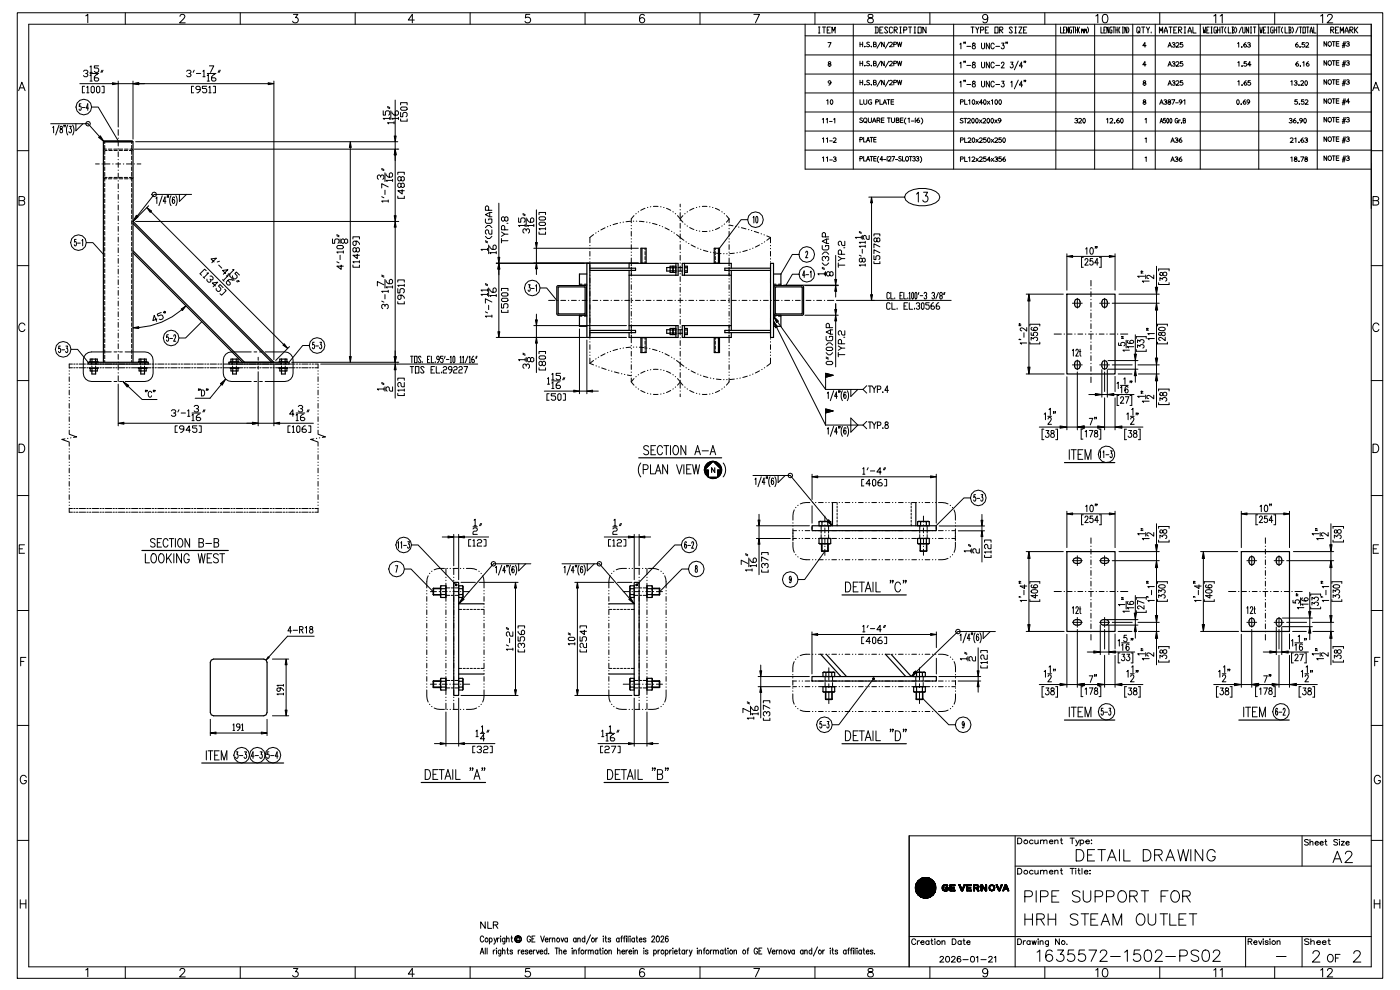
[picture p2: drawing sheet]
<svg xmlns="http://www.w3.org/2000/svg" width="297mm" height="210mm" viewBox="0 0 297 210" stroke-linecap="round" stroke-linejoin="round" font-family="sans-serif">
<g fill="none" stroke="#000" stroke-width=".21">
<path d="M3.7 2.7h289.3v204.6h-289.3zM4 19.2l.6-1.8 .7 1.8M4.2 18.6h.9M6.1 5.1h284.5v199.8h-284.5zM16.9 17.7h6.9M17.7 15.1l.2-.2h.5l.2 .2v.2l-.4 .3M17.9 18.3h-.4v1.4h.4M18.2 3.4l.4-.4v1.8M18.4 15.6l.2 .2-.2 .5h-.5l-.2-.3M18.4 18.5l.2-.2v1.4M18.4 19.7h.4M19.1 14.2l.2-.2v1.3"/>
<path d="M19.1 16l.2-.2v1.4M19.1 15.6h1.8M19.1 17.2h.4M19.1 15.3h.4M19.5 18.3l.5 .2v.9l-.2 .3-.5-.3v-.9zM20.7 15.8h-.2l-.5 .5v.6l.2 .3h.5l.2-.3-.2-.4h-.7M20.7 18.3l.4 .2v.9l-.2 .3-.4-.3v-.9zM20.9 14h-.9v.4h.7l.2 .2v.5l-.2 .2h-.5l-.2-.2M21.6 18.3h.5v1.4h-.5M21.6 14.9l-.2 .4M21.8 14.9l-.2 .4M25.1 17.2v9.7"/>
<path d="M25.1 17.7h3.1M26.6 2.7v2.4M28.2 17.2v12.3M29.4 17.7h27.4M38.1 3.5l.4-.5 .6 .2a.56 .56 0 0 1-.2 .8l-.8 .8h1.2M39.5 15.1l.3-.2h.4l.3 .2v.2l-.5 .3M40.2 15.6l.3 .2-.3 .5h-.4l-.3-.3M41 18.3h-.4v1.4h.4M41.2 14.9l-.3 .4M41.6 15.6h.9M42.4 19h-.7l-.2-.3 .2-.4h.5l.2 .2v.7l-.4 .5h-.3M43 15.1l.2-.2v1.4"/>
<path d="M43 16.3h.5M43.8 18.3h-.9v.4h.7l.2 .3v.4l-.2 .3h-.5l-.2-.3M43.9 16l.3-.2v1.4M43.9 15.6h1.9M43.9 17.2h.5M44.3 18.5l.2-.2v1.4M44.3 19.7h.4M44.4 14h.9l-.7 1.3M45.2 18.3h.4v1.4h-.4M45.5 15.8h-.2l-.5 .5v.6l.3 .3h.4l.3-.5-.3-.2h-.7M46.5 14.9l-.3 .4M46.7 14.9l-.2 .4"/>
<path d="M50.9 2.7v2.4M58 17.2v59M62.2 3h.9l-.5 .7a.6 .6 0 0 1 .5 1 .6 .6 0 0 1-1.1-.2M75.3 2.7v2.4M87.8 4.2h-1.3l.9-1.2v1.8M99.6 2.7v2.4M112.3 3h-.9l-.1 .8a.63 .63 0 0 1 1 0 .63 .63 0 0 1-.1 1 .63 .63 0 0 1-.9-.3M124 2.7v2.4M136.5 3.3a.52 .52 0 0 0-.7-.2 1.03 1.03 0 0 0 .3 1.7 .56 .56 0 0 0 .5-.5 .56 .56 0 0 0-.5-.6 .56 .56 0 0 0-.6 .5M148.3 2.7v2.4M159.7 3h1.2l-.8 1.8M170.6 11.6h120"/>
<path d="M170.6 5.1v30.7h120M170.6 7.6h120M170.6 15.7h120M170.6 19.7h120M172.7 2.7v2.4M173.4 5.7h.4M173.4 7h.4M173.6 5.7v1.3M174.3 5.7h.7M174.6 5.7v1.3M175.3 6.4h.3M175.5 9h.6l-.4 1"/>
<path d="M175.6 13.1a.31 .31 0 0 0 0 .4 .31 .31 0 0 0 .4 .1 .28 .28 0 0 1-.1 .4 .28 .28 0 0 1-.4-.2 .28 .28 0 0 1 .4-.3 .24 .24 0 0 0 .1-.4 .24 .24 0 0 0-.4 0zM176 5.7h-.7v1.3h.7M176.1 17.5a.29 .29 0 0 1-.4 .2 .29 .29 0 0 1-.1-.5 .29 .29 0 0 1 .5 .2l-.1 .3-.4 .4M176.3 7v-1.3l.3 .9 .4-.9v1.3M180.8 5.1v30.7M182.2 8.9v1M182.2 13v.9M182.2 17v1M182.2 9.4h.6M182.2 13.4h.6M182.2 17.5h.6M182.8 8.9v1"/>
<path d="M182.8 13v.9M182.8 17v1M183.3 9.9h.1M183.3 13.9h.1M183.3 18h.1M183.2 9.9h.1M183.2 9.8l.1 .1M183.2 13.9h.1M183.2 17.9h.1M183.3 17.9l-.1 .1M184 3.1a.36 .36 0 0 0 .2 .6 .64 .64 0 0 1 .7 .3 .64 .64 0 0 1 0 .8h-.6a.52 .52 0 0 1-.4-.5 .52 .52 0 0 1 .5-.5l.3-.1a.36 .36 0 0 0 .2-.6zM184.2 9a.26 .26 0 0 0-.4 0 .26 .26 0 0 0 .2 .4 .3 .3 0 0 1 .1 .5 .3 .3 0 0 1-.5-.1"/>
<path d="M184.2 13.1a.26 .26 0 0 0-.4-.1 .26 .26 0 0 0 .2 .4 .3 .3 0 0 1 .1 .5 .3 .3 0 0 1-.5-.1M184.2 17.1a.26 .26 0 0 0-.4 0 .26 .26 0 0 0 .2 .4 .29 .29 0 0 1 .3 .4 .29 .29 0 0 1-.5 .1l-.2-.2M184.7 9.9h.1M184.7 13.9h.1M184.7 18h.1M184.6 9.9h.1M184.6 9.8l.1 .1M184.6 13.9h.1M184.6 17.9h.1M184.7 17.9l-.1 .1M185.1 9.4h.5v-.4l-.5-.1v1l.6-.1v-.2l-.2-.2M185.1 13.4h.5v-.4h-.5v.9h.6v-.3l-.2-.2"/>
<path d="M185.1 17.5l.5-.1v-.3l-.5-.1v1l.6-.1v-.2l-.2-.2M185.4 5.7h.5l.2 .2v.9l-.2 .2h-.5M185.6 5.7v1.3M186.4 6.4h.4M186.6 8.9l-.7 1.3M186.6 13l-.7 1.3M186.6 17l-.7 1.3M187.1 5.7h-.7v1.3h.7M187.4 8.9v1l-.6-1v1M187.4 13v.9l-.6-.9v.9M187.4 17v1l-.6-1v1M188.1 5.9l-.1-.2h-.4l-.1 .2 .6 .9-.1 .2h-.4l-.1-.2"/>
<path d="M188.4 8.9l-.8 1.3M188.4 13l-.8 1.3M188.4 17l-.8 1.3M188.5 9.1a.33 .33 0 0 1 .5-.1 .33 .33 0 0 1-.1 .5l-.4 .4h.6M188.5 13.1a.33 .33 0 0 1 .5-.1 .33 .33 0 0 1-.1 .6l-.4 .3h.6M188.5 17.1a.33 .33 0 0 1 .5 0 .33 .33 0 0 1-.1 .5l-.4 .4h.6M189.1 5.9l-.1-.2h-.4l-.1 .2v.9l.1 .2h.4l.1-.2M189.4 9.4h.5l.1-.4-.6-.1v1M189.4 13.4h.6v-.4h-.6v.9M189.4 17.5l.6-.1v-.3l-.6-.1v1M189.5 6.4h.5l.2-.2-.2-.5h-.5v1.3M189.7 6.4l.5 .6"/>
<path d="M190.2 8.9l.2 1 .2-1 .3 1 .2-1M190.2 13l.2 .9 .2-.9 .3 .9 .2-.9M190.2 17l.2 1 .2-1 .3 1 .2-1M190.7 5.7h.3M190.7 7h.3M190.8 5.7v1.3M191.5 6.4h.5l.2-.2-.2-.5h-.5v1.3M192.5 5.7h.7M192.9 5.7v1.3M193.7 5.7h.3M193.7 7h.3M193.9 5.7v1.3"/>
<path d="M194.6 5.7h.6v1.3h-.6zM196.2 5.7v1.3l-.6-1.3v1.3M197.1 2.7v2.4M202.1 5.1v30.7M203.4 9.4l.2-.3v1.3M203.4 13.4l.2-.2v1.2M203.4 17.4l.2-.2v1.2M204.3 9l-.1 .2M204.3 13l-.1 .3M204.3 17l-.1 .3M204.6 9l-.1 .2M204.6 13l-.1 .3"/>
<path d="M204.6 17l-.1 .3M204.9 9.8h.8M204.9 13.9h.8M204.9 17.9h.8M205.8 5.7h.6M206.1 5.7v1.3M206.1 9.2v.3a.44 .44 0 0 1 .5 .3 .44 .44 0 0 1-.1 .6 .39 .39 0 0 1-.5-.5 .39 .39 0 0 1 .5-.3l.1-.4zM206.1 13.2v.4a.44 .44 0 0 1 .5 .2 .44 .44 0 0 1-.1 .6 .39 .39 0 0 1-.5-.4 .39 .39 0 0 1 .5-.4l.1-.4zM206.1 17.3v.3a.45 .45 0 0 1 .5 .3 .45 .45 0 0 1-.1 .5 .39 .39 0 0 1-.5-.4 .39 .39 0 0 1 .5-.3l.1-.4zM206.8 5.7l.3 .7v.6M207.5 5.7l-.4 .7M207.8 6.4h.5l.2-.2-.2-.5h-.5v1.3"/>
<path d="M208 9.1v.9l.3 .4 .3-.2v-1.1M208 13.2v.8l.3 .4 .3-.2v-1M208 17.2v.9l.3 .3 .3-.2v-1M208.8 6.4h.3M209.3 3.6a.56 .56 0 0 1-.7 .5 .56 .56 0 0 1-.3-.9 .56 .56 0 0 1 .9 .1 1.25 1.25 0 0 1-.4 1.5h-.4l-.1-.2M209.5 5.7h-.7v1.3h.7M209.7 9.1v1.3l-.7-1.3v1.3M209.7 13.2v1.2l-.7-1.2v1.2M209.7 17.2v1.2l-.7-1.2v1.2M210.7 9.4a.36 .36 0 0 0-.5-.3 .36 .36 0 0 0-.2 .5v.3a.36 .36 0 0 0 .2 .4 .36 .36 0 0 0 .5-.2M210.7 13.5a.36 .36 0 0 0-.5-.3 .36 .36 0 0 0-.2 .4v.3a.36 .36 0 0 0 .2 .5 .36 .36 0 0 0 .5-.3M210.7 17.5a.36 .36 0 0 0-.5-.3 .36 .36 0 0 0-.2 .5v.3a.36 .36 0 0 0 .2 .4 .36 .36 0 0 0 .5-.3"/>
<path d="M210.8 5.7h.7v1.3h-.7zM211 9.8h.8M211 13.9h.8M211 17.9h.8M211.8 6.4h.6l.1-.2-.1-.5h-.6v1.3M212 6.4l.5 .6M212.2 13.5l.2-.3 .4 .2-.6 1h.6M212.3 9.1h.5l-.3 .5a.36 .36 0 0 1 .3 .5 .36 .36 0 0 1-.6 0M212.3 17.2h.5l-.3 .5a.36 .36 0 0 1 .3 .5 .36 .36 0 0 1-.6 0M213.2 9l-.1 .2M213.5 9l-.1 .2M214.2 13.2h.5l-.3 .4a.36 .36 0 0 1 .3 .6 .36 .36 0 0 1-.6 0"/>
<path d="M214.2 17.4l.2-.2v1.2M214.5 5.9l-.1-.2h-.4l-.1 .2 .6 .9-.1 .2h-.4l-.1-.2M215.1 5.7h.3M215.1 7h.3M215.2 5.7v1.3M215.8 12.9l-.8 1.9M215.8 17l-.8 1.8M215.9 5.7h.7l-.7 1.3h.7M216.7 14h-.7l.5-.8v1.2M216.7 18h-.7l.5-.8v1.2M216.9 6.4h.4M217.1 13l-.1 .3"/>
<path d="M217.1 17l-.1 .3M217.4 13l-.1 .3M217.4 17l-.1 .3M217.6 5.7h-.7v1.3h.7M221.4 2.7v2.4M223.8 5.1v30.7M224.8 5.7v1.3h.4M225.4 6.4h.2M225.8 5.7h-.4v1.3h.4M226.4 5.7v1.3l-.4-1.3v1.3M227.1 5.7h-.3l-.1 .2 .1 1.1h.3l-.1-.6M227.3 5.7h.4"/>
<path d="M227.5 5.7v1.3M227.9 6.4h.4M227.9 5.7v1.3M228.3 5.7v1.3M228.8 5.7l-.2 .5 .2 .8M229.2 6.4l.1-.2 .1 .4M229.2 6.2v.8M229.4 6.4l.1-.2 .1 .8M229.8 6.4l.1-.2 .1 .4M229.8 6.2v.8M230 6.4l.1-.2 .1 .8M230.5 5.7l.2 .5-.2 .8"/>
<path d="M232 5.1v30.7M232.2 3.4l.4-.4v1.8M233.3 5.7v1.3h.4M233.8 3.1a.58 .58 0 0 1 .9 .3 .91 .91 0 0 1-.6 1.4 1.15 1.15 0 0 1-.3-1.7zM233.9 6.4h.3M234.4 5.7h-.5v1.3h.5M235 5.7v1.3l-.4-1.3v1.3M235.6 5.7h-.3l-.1 .2 .1 1.1h.3l-.1-.6M235.8 5.7h.5M236.1 5.7v1.3M236.5 6.4h.4M236.5 5.7v1.3"/>
<path d="M236.9 5.7v1.3M237.3 5.7l-.2 .5 .2 .8M237.8 5.7h.3M237.8 7h.3M238 5.7v1.3M238.8 5.7v1.3l-.4-1.3v1.3M239 5.7l.2 .5-.2 .8M240.1 5.1v30.7M241.3 6.6l.1 .2-.3 .2-.2-.2v-.9l.2-.2h.3l.2 .2v.7l-.2 .2 .2 .2M241.9 5.7h.7M242.3 5.7v1.3M242.4 17.2a.31 .31 0 0 0 0 .3 .31 .31 0 0 0 .3 .1 .28 .28 0 0 1 0 .5 .28 .28 0 0 1-.4-.3 .28 .28 0 0 1 .3-.3 .24 .24 0 0 0 .1-.3 .24 .24 0 0 0-.3 0z"/>
<path d="M242.9 9.7h-.7l.4-.7v1M242.9 13.7h-.7l.4-.6v.9M242.9 5.7l.4 .7v.6M243.6 5.7l-.3 .7M244 6.8v.2M244.8 5.1v30.7M245.7 7v-1.3l.3 .9 .4-.9v1.3M245.8 2.7v2.4M246.7 7v-.4l.4-.9 .3 .9v.4M246.7 6.6h.7M247.5 10l.4-1 .4 1M247.5 14l.4-.9 .4 .9"/>
<path d="M247.5 18.1l.4-1 .4 1M247.6 17.7h.5M247.6 9.7h.5M247.6 13.7h.5M247.7 5.7h.7M248.1 5.7v1.3M248.4 9.2a.25 .25 0 0 1 .3-.2 .25 .25 0 0 1 .2 .3 .25 .25 0 0 1-.2 .2h.1a.3 .3 0 0 1 .1 .5 .3 .3 0 0 1-.5-.1M248.4 13.2a.25 .25 0 0 1 .3-.2 .25 .25 0 0 1 .2 .3 .25 .25 0 0 1-.2 .2h.1a.3 .3 0 0 1 .1 .5 .3 .3 0 0 1-.5-.1M248.4 17.2a.25 .25 0 0 1 .3-.1 .25 .25 0 0 1 .2 .2 .25 .25 0 0 1-.2 .3 .3 .3 0 0 1 .3 .4 .3 .3 0 0 1-.5 0l-.1-.1M248.7 6.4h.4M249.2 9.2a.33 .33 0 0 1 .6-.1 .33 .33 0 0 1-.2 .5l-.4 .4h.7M249.2 13.2a.33 .33 0 0 1 .6-.1 .33 .33 0 0 1-.2 .6l-.4 .3h.7"/>
<path d="M249.2 17.2a.33 .33 0 0 1 .6 0 .33 .33 0 0 1-.2 .5l-.4 .4h.7M249.4 5.7h-.7v1.3h.7M249.8 6.4h.5l.1-.2-.1-.5h-.5v1.3M249.9 6.4l.5 .6M250.6 9h-.5v.4a.35 .35 0 0 1 .5 .1 .35 .35 0 0 1 0 .5 .35 .35 0 0 1-.5-.1M250.6 13.1h-.5v.4a.35 .35 0 0 1 .5 0 .35 .35 0 0 1 0 .5 .35 .35 0 0 1-.5-.1M250.6 17.1h-.5v.4a.35 .35 0 0 1 .5 0 .35 .35 0 0 1 0 .5 .35 .35 0 0 1-.5-.1M250.9 5.7h.4M250.9 7h.4M251.1 5.7v1.3M251.8 7v-.4l.3-.9 .4 .9v.4M251.8 6.6h.7"/>
<path d="M252.8 5.7v1.3h.7M254.4 5.1v30.7M255 5.7l.1 1.3 .1-.6 .2 .6 .1-1.3M255.7 6.4h.3M256.2 5.7h-.5v1.3h.5M256.6 5.7h.3M256.6 7h.3M256.8 5.7v1.3M257.2 3.4l.4-.4v1.8M257.8 5.7h-.4l-.1 .2 .1 1.1h.4v-.6h-.2M258 6.4h.5M258 5.7v1.3"/>
<path d="M258.5 5.7v1.3M258.6 3.4l.4-.4v1.8M258.8 5.7h.5M259 5.7v1.3M259.8 5.7l-.3 .5v.4l.3 .4M260.3 5.7v1.3h.5M261.1 5.7h.3l.2 .2-.2 .5M261.2 6.4h.2l.2 .4-.2 .2h-.3M261.2 5.7v1.3M261.8 5.7l.3 .5v.4l-.3 .4M262.3 9.2l.2-.2v1M262.3 13.2l.3-.1v.9"/>
<path d="M262.3 17.3l.3-.2v1M263.1 5.7l-.5 1.3M263.2 10h.1M263.1 9.9h.1M263.1 10h.1M263.2 14h.1M263.2 18.1h.1M263.2 18h.1M263.3 5.7l.2 1.3h.2l.1-.2v-1.1M264 9a.48 .48 0 0 0-.4 .5 .48 .48 0 0 0 .4 .5 .29 .29 0 0 0 0-.5 .29 .29 0 0 0-.4 .1M264.1 17.1a.48 .48 0 0 0-.5 .4 .48 .48 0 0 0 .4 .5 .29 .29 0 0 0 .1-.4 .29 .29 0 0 0-.5 .1M264.1 13.1h-.4l-.1 .4a.35 .35 0 0 1 .5 0 .35 .35 0 0 1 0 .5 .35 .35 0 0 1-.5-.1"/>
<path d="M264.4 9.2a.25 .25 0 0 1 .3-.2 .25 .25 0 0 1 .2 .3 .25 .25 0 0 1-.3 .2 .29 .29 0 0 1 .4 .4 .3 .3 0 0 1-.6 0M264.6 5.7v1.3l-.5-1.3v1.3M265 17.1h-.5v.4a.35 .35 0 0 1 .5 0 .35 .35 0 0 1-.1 .5 .35 .35 0 0 1-.5-.1M265 5.7h.2M265 7h.2M265.1 13.7h-.7l.5-.6v.9M265.1 5.7v1.3M265.6 5.7h.5M265.9 5.7v1.3M266.8 5.1v30.7M267 5.7l.1 1.3 .2-.6 .1 .6 .1-1.3M267.8 6.4h.2"/>
<path d="M268.3 5.7h-.5v1.3h.5M268.6 5.7h.3M268.6 7h.3M268.8 5.7v1.3M269.8 5.7h-.4l-.1 .2 .1 1.1h.4v-.6h-.1M270 6.4h.5M270 5.7v1.3M270.1 2.7v2.4M270.5 5.7v1.3M270.8 5.7h.5M271 5.7v1.3M271.8 5.7l-.2 .5v.4l.2 .4"/>
<path d="M272.3 5.7v1.3h.5M273.1 5.7h.4l.1 .2-.1 .5M273.2 6.4h.3l.1 .4-.1 .2h-.4M273.2 5.7v1.3M273.5 17.3l.3-.2v1M273.8 5.7l.3 .5v.4l-.3 .4M274.3 17.2a.25 .25 0 0 1 .3-.1 .25 .25 0 0 1 .2 .2 .25 .25 0 0 1-.3 .3 .3 .3 0 0 1 .4 .4 .3 .3 0 0 1-.6 0v-.1M275 9a.48 .48 0 0 0-.5 .5 .48 .48 0 0 0 .4 .5 .29 .29 0 0 0 .1-.5 .29 .29 0 0 0-.5 .1M275.1 13.1a.48 .48 0 0 0-.5 .4 .48 .48 0 0 0 .4 .5 .29 .29 0 0 0 .1-.5 .29 .29 0 0 0-.5 .1M275.1 5.7l-.5 1.3M275.3 18.1h.1M275.3 18h.1"/>
<path d="M275.4 5.7h.5M275.5 10h.1M275.5 9.9h.1M275.6 14h.1M275.6 5.7v1.3M275.6 17.2a.33 .33 0 0 1 .6 0 .33 .33 0 0 1-.2 .5l-.4 .4h.7M276.1 13.2l.2-.1v.9M276.1 5.7h.5v1.3h-.5zM276.4 9h-.4l-.1 .4a.35 .35 0 0 1 .5 .1 .35 .35 0 0 1 0 .5 .35 .35 0 0 1-.5-.1M276.7 17.2a.42 .42 0 0 1 .4 .4 .42 .42 0 0 1-.4 .4l-.2-.3zM276.7 9.2a.33 .33 0 0 1 .5-.1 .33 .33 0 0 1-.1 .5l-.4 .4h.7M276.9 5.7h.5"/>
<path d="M277.1 5.7v1.3M277.3 13.1a.48 .48 0 0 0-.5 .4 .48 .48 0 0 0 .4 .5 .29 .29 0 0 0 .1-.5 .29 .29 0 0 0-.5 .1M277.6 7l.3-1.3 .2 1.3M277.6 6.6h.5M278.4 5.7v1.3h.5M279.1 5.1v30.7M279.9 3.4l.4-.4v1.8M281.1 8.8v1l-.5-1v1M281.1 12.9v.9l-.5-.9v.9M281.1 16.9v1l-.5-1v1M281.3 3.5l.4-.5 .6 .2a.56 .56 0 0 1-.2 .8l-.9 .8h1.2M281.5 9a.41 .41 0 0 1 .7 .3 .41 .41 0 0 1-.7 .3z"/>
<path d="M281.5 13a.41 .41 0 0 1 .7 .3 .41 .41 0 0 1-.7 .4zM281.6 17a.42 .42 0 0 1 .6 .4 .42 .42 0 0 1-.7 .3l-.1-.4zM282 6.4h.5l.2-.2-.2-.5h-.5v1.3M282.2 6.4l.5 .6M282.3 8.8h.7M282.3 12.9h.7M282.3 16.9h.7M282.6 8.8v1M282.6 12.9v.9M282.6 16.9v1M283 6.4h.4M283.2 9.3h.5"/>
<path d="M283.2 13.3h.5M283.2 17.4h.5M283.7 5.7h-.7v1.3h.7M283.7 8.8h-.5v1h.5M283.7 12.9h-.5v.9h.5M283.7 16.9h-.5v1h.5M284 7v-1.3l.4 .9 .3-.9v1.3M284.4 17.7h.7M284.4 9.7h.7M284.4 13.7h.7M284.5 9.3h.7M284.5 13.3h.7"/>
<path d="M284.5 17.4h.7M284.8 8.8l-.3 1.3M284.8 12.9l-.3 1.2M284.8 16.9l-.3 1.3M285 7v-.4l.4-.9 .3 .9v.4M285 6.6h.7M285.1 8.8l-.3 1.3M285.1 12.9l-.3 1.2M285.1 16.9l-.3 1.3M285.4 9a.25 .25 0 0 1 .3-.2 .25 .25 0 0 1 .2 .2 .25 .25 0 0 1-.3 .3 .3 .3 0 0 1 .3 .4 .3 .3 0 0 1-.5 0h-.1M285.4 13a.25 .25 0 0 1 .3-.2 .25 .25 0 0 1 .2 .3 .25 .25 0 0 1-.3 .2 .3 .3 0 0 1 .3 .4 .3 .3 0 0 1-.5 .1l-.1-.1M285.4 17a.25 .25 0 0 1 .3-.2 .25 .25 0 0 1 .2 .3 .25 .25 0 0 1-.3 .3 .3 .3 0 0 1 .3 .4 .3 .3 0 0 1-.5 0l-.1-.1"/>
<path d="M286.1 6.4h.5l.1-.2-.1-.5h-.5v1.3M286.2 6.4l.5 .6M287.1 5.7v1.3M287.2 6.4l.5 .6M287.7 5.7l-.5 .7h-.1M290.9 19.2l.7-1.8 .7 1.8M291.1 18.6h.9M3.7 31.9h2.4M10.7 26.2h8l2.4 2.7M11.2 27l.2-.2v1.3M12.5 26.5l-.7 2.1M12.8 26.8v.4a.47 .47 0 0 1 .5 .4 .47 .47 0 0 1-.4 .5 .52 .52 0 0 1-.2-.5 .52 .52 0 0 1 .5-.4v-.4z"/>
<path d="M13.6 26.6l-.1 .3M13.9 26.6l-.1 .3M14.4 26.5a2.12 2.12 0 0 0 0 2.1M14.7 26.8h.4l-.2 .5a.41 .41 0 0 1 .2 .5 .41 .41 0 0 1-.4 .3l-.1-.2M15.4 26.5a2.1 2.1 0 0 1 0 2.1M16.1 26.2v1.5l1.5-1.5M17.2 22h-.4v.5a.44 .44 0 0 1 .5 .4 .44 .44 0 0 1-.3 .5l-.2-.3M17.4 22.8h.6M18.8 22.9h-.5l.3-.9v1.4M19.4 22.7h1.4l4.3 7.1M20.2 34.7h.8M21.6 34.7h.1"/>
<path d="M21.9 37.6l.2 .3h.5M22.2 31.6l-.3 .3M22.2 37.5l.5 .1M22.2 30.8v.8M22.2 31.9v.8M22.2 33.1v.7M22.2 34.2v.8M22.2 35.4v.7M22.2 36.5v.8M22.2 37.6v.8M22.2 38.8v.7M22.2 39.9v.8"/>
<path d="M22.2 31.6h.4M22.2 30v.4M22.3 34.7h1M22.7 31.9l-.5 .1M23 31.6h.7M23 37.9h.7M23.1 37.6h.7M23.1 31.9h.7M23.9 34.7h.1M24.1 31.6h.8M24.1 37.9h.8M24.1 37.6h.8"/>
<path d="M24.1 31.9h.8M24.5 34.7h1.1M25.1 27.5v1.2M25.1 29.2v.1M25.1 29.9v1M25.1 31.5v.1M25.1 32.2v1M25.1 33.8v.1M25.1 34.4v1.1M25.1 36v.1M25.1 36.7v1M25.1 38.3v.1"/>
<path d="M25.1 39v1M25.2 37.6h.8M25.2 31.9h.8M25.2 31.6h.8M25.2 37.9h.8M26.1 34.7h.1M26.3 37.6h.7M26.3 31.9h.7M26.4 31.6h.7M26.4 37.9h.7M26.8 34.7h1M27.4 31.9l.5 .1"/>
<path d="M27.5 31.6h.4M27.9 31.6l.3 .3M27.9 37.5l-.5 .1M27.9 30.8v.8M27.9 31.9v.8M27.9 33.1v.7M27.9 34.2v.8M27.9 35.4v.7M27.9 36.5v.8M27.9 37.6v.8M27.9 38.8v.7M27.9 39.9v.8"/>
<path d="M27.9 30v.4M28.2 37.6l-.2 .3h-.5M28.4 34.7h.1M28.5 31.6h55.8M28.7 30h55.6M29.1 34.7h.7M74.2 31.2v44.4M80.7 37.5l-.3-.4h-.2l-.2 .2v.5l.2 .2M80.7 37.3l.2-.2 .5 .2v.5l-.3 .2M80.9 35.9l.5 .3M80.9 35.7l.5 .2M81.2 23.5v.9h.5v-.7l.2-.2h.5l.2 .2v.5l-.2 .2"/>
<path d="M81.6 36.6v1.9M81.8 36.8v.3l.5 .4h.7l.2-.2v-.5l-.2-.2-.5 .2v.7M82.1 22.8l.5 .2M82.1 22.6l.5 .2M82.3 39.6l-1.4-.7v.9M82.6 25.1h-1.4l.2 .2M82.6 24.9v.4M82.8 23.5v1.8M83.1 23.7v.2l.4 .5h.7l.2-.2v-.5l-.2-.2-.5 .2v.7M83.2 38.2h-1.4l.2 .3M83.2 38v.5M83.5 26h-1.4l.3 .2"/>
<path d="M83.5 25.8v.4M83.7 21.2v7.6M83.7 30v1.6M83.7 32.8v12.9M84.3 31.6h.1M84.3 37v-.5h1.4v.5M84.4 25.1h-1.3l.2 .2M84.4 24.9v.4M84.9 25.2v.5h1.4v-.5M84.9 23.8v.9h.5v-.6l.2-.3h.4l.3 .3v.4l-.3 .2M84.9 22.9l.2-.2h.9l.3 .4-.3 .3h-.9zM84.9 22.2v-.4h1.4v.4"/>
<path d="M85 39l.2-.2 .5 .2v.5l-.3 .2-.4-.2v-.5l-.2-.2-.5 .2v.5l.2 .2 .5-.2M85 37.7l.2-.3 .5 .3v.4l-.3 .2-.4-.2v-.4l-.2-.3-.5 .3v.4l.2 .2 .5-.2M170.6 27.8h120M170.6 23.7h120M170.6 31.8h120M174.3 25.3l.2-.2v1M174.3 33.4l.2-.2v1M174.3 29.4l.2-.2v1M175.1 25.3l.2-.2v1M175.1 33.4l.3-.2v1M175.1 29.4l.3-.2v1M175.2 21.3l.2-.2v1"/>
<path d="M175.8 25.7h.6M175.8 33.9h.6M175.8 29.9h.6M176.1 21.2a.42 .42 0 0 1 .4 .4 .42 .42 0 0 1-.4 .4l-.2-.3zM176.6 29.3a.33 .33 0 0 1 .5 0 .33 .33 0 0 1-.1 .5l-.4 .4h.6M176.6 33.4a.25 .25 0 0 1 .3-.2 .25 .25 0 0 1 .2 .3 .25 .25 0 0 1-.2 .2h.1a.3 .3 0 0 1 0 .5 .3 .3 0 0 1-.4-.1M176.7 25.3l.2-.2v1M182.2 33.6h.4l.1-.4h-.5v.9M182.2 29.6h.4l.1-.4-.5-.1v1M182.2 21.1v1h.6M182.8 25.1a.26 .26 0 0 0-.5 0 .26 .26 0 0 0 .2 .4 .29 .29 0 0 1 .3 .4 .29 .29 0 0 1-.5 0l-.1-.1M183 33.2v.9h.5"/>
<path d="M183 29.1v1h.5M183 21.1v.7a.33 .33 0 0 0 .4 .3 .33 .33 0 0 0 .3-.3v-.7M183.1 25.1a.41 .41 0 0 1 .6 .4 .41 .41 0 0 1-.6 .3zM183.4 25.8l.3 .3M183.6 34.1l.4-.9 .3 .9M183.6 30.1l.4-1 .3 1M183.7 33.8h.5M183.7 29.8h.5M184 25v.7a.33 .33 0 0 0 .3 .3 .33 .33 0 0 0 .4-.3v-.7M184.4 33.2h.6M184.4 29.1h.6M184.7 29.1v1"/>
<path d="M184.7 33.2v.9M184.7 21.2a.46 .46 0 0 0-.7 .4 .46 .46 0 0 0 .7 .4v-.4h-.2M184.9 26l.4-1 .3 1M185 25.7h.5M185.2 33.6h.4M185.2 29.6h.4M185.6 21.6h.4l.1-.4-.5-.1v1M185.7 33.2h-.5v.9h.5M185.7 29.1h-.5v1h.5M185.9 25.5h.3a.26 .26 0 0 0 .3-.2 .26 .26 0 0 0-.3-.3h-.3v1M186.1 25.5l.4 .5M186.2 33.2l-.3 .5 .3 .7"/>
<path d="M186.5 21.1v1h.5M186.8 25.5h.5M187.1 22.1l.4-1 .4 1M187.1 33.8h-.6l.4-.6v.9M187.2 21.8h.5M187.3 33.8h.5M187.3 25h-.5v1h.5M188 21.1h.6M188 33.5v.6M188 25h.7M188.1 33.2l-.1 .1M188.3 33.3a.31 .31 0 0 1 .5 0 .31 .31 0 0 1-.2 .5l-.3 .3h.5"/>
<path d="M188.3 21.1v1M188.4 25v1M188.8 21.6h.5M188.9 25v.7a.33 .33 0 0 0 .3 .3 .33 .33 0 0 0 .4-.3v-.7M189 33.2h.6l-.4 .9M189.4 21.1h-.6v1h.6M189.8 33.8h.5M189.9 25.5l.5-.1v-.3l-.5-.1v1l.6-.1v-.2l-.2-.2M190.8 25.5h.5M191 33.2a.25 .25 0 0 0-.5 0 .25 .25 0 0 0 .2 .4 .28 .28 0 0 1 .2 .5 .28 .28 0 0 1-.5-.1M191.3 33.2v.9h.5M191.4 25h-.6v1h.6"/>
<path d="M192 25l-.3 .5v.4l.3 .4M192.1 33.2a.43 .43 0 0 1 .5 .4 .43 .43 0 0 1-.5 .5l-.2-.4zM192.4 25.2l.3-.2v1M192.7 33.2h.6M193 33.2v.9M193.1 25.7h.6M193.4 33.3a.24 .24 0 0 1 .3-.2 .24 .24 0 0 1 .2 .3 .24 .24 0 0 1-.2 .2 .29 .29 0 0 1 .3 .3 .29 .29 0 0 1-.3 .3 .29 .29 0 0 1-.3-.2M194 25.3v.7M194.1 25l-.2 .2M194.2 33.3a.24 .24 0 0 1 .4-.1 .24 .24 0 0 1-.2 .4 .29 .29 0 0 1 .3 .3 .29 .29 0 0 1-.2 .3 .29 .29 0 0 1-.4-.2M194.8 25a.48 .48 0 0 0-.5 .4 .48 .48 0 0 0 .4 .5 .29 .29 0 0 0 .1-.4 .29 .29 0 0 0-.5 .1M195 33.2l.3 .5-.3 .7"/>
<path d="M195.2 25l.3 .5v.4l-.3 .4M203.5 21.6l.6-.1v-.3l-.6-.1v1M203.5 33.7l.6-.1v-.3l-.6-.1v1M203.5 29.7l.6-.1v-.3l-.6-.1v1M204.1 25.2a.26 .26 0 0 0-.5-.1 .26 .26 0 0 0 .2 .4 .3 .3 0 0 1 .2 .5 .3 .3 0 0 1-.5-.1M204.2 25.1h.7M204.4 21.1v1h.6M204.4 33.2v1h.6M204.4 29.2v1h.6M204.6 25.1v1M205 25.2a.33 .33 0 0 1 .6 0 .33 .33 0 0 1-.2 .5l-.4 .4h.7M205.1 29.3a.33 .33 0 0 1 .6 0 .33 .33 0 0 1-.2 .5l-.4 .4h.7"/>
<path d="M205.3 21.3l.2-.2v1M205.3 33.4l.2-.2v1M206 33.4a.33 .33 0 0 1 .5-.1 .33 .33 0 0 1-.1 .5l-.4 .4h.6M206.1 25.1a.42 .42 0 0 1 .4 .5 .42 .42 0 0 1-.4 .4l-.2-.4zM206.2 21.2a.42 .42 0 0 1 .4 .4 .42 .42 0 0 1-.4 .4l-.2-.3zM206.2 29.3a.42 .42 0 0 1 .4 .4 .42 .42 0 0 1-.4 .4l-.2-.3zM206.9 21.4l.5 .7M206.9 33.6l.5 .6M206.9 29.5l.5 .7M206.9 25.1a.42 .42 0 0 1 .4 .5 .42 .42 0 0 1-.4 .4l-.2-.4zM207.3 21.4l-.5 .7M207.3 33.6l-.5 .6"/>
<path d="M207.3 29.5l-.5 .7M207.5 33.4a.33 .33 0 0 1 .6-.1 .33 .33 0 0 1-.1 .5l-.5 .4h.7M207.5 29.3a.33 .33 0 0 1 .6 0 .33 .33 0 0 1-.1 .5l-.5 .4h.7M207.6 25.4l.5 .7M208 25.4l-.5 .7M208.2 21.8h-.7l.5-.7v1M208.3 25.2a.33 .33 0 0 1 .5 0 .33 .33 0 0 1-.1 .5l-.4 .4h.6M208.6 21.2a.42 .42 0 0 1 .4 .4 .42 .42 0 0 1-.4 .4l-.2-.3zM208.9 33.2h-.4l-.1 .5a.35 .35 0 0 1 .5 0 .35 .35 0 0 1 0 .5 .35 .35 0 0 1-.5-.1M208.9 29.2h-.4l-.1 .4a.35 .35 0 0 1 .5 0 .35 .35 0 0 1 0 .6 .35 .35 0 0 1-.5-.2M209.3 21.4l.5 .7M209.3 25.1a.42 .42 0 0 1 .4 .5 .42 .42 0 0 1-.4 .4l-.1-.4z"/>
<path d="M209.4 29.3a.42 .42 0 0 1 .4 .4 .42 .42 0 0 1-.4 .4l-.1-.3zM209.7 21.4l-.5 .7M209.9 33.9h-.7l.5-.7v1M210.1 21.3l.2-.2v1M210.1 33.6l.5 .6M210.1 29.5l.5 .7M210.1 25.1a.42 .42 0 0 1 .5 .5 .42 .42 0 0 1-.5 .4l-.1-.4zM210.6 33.6l-.6 .6M210.6 29.5l-.6 .7M210.8 29.3a.33 .33 0 0 1 .5 0 .33 .33 0 0 1-.1 .5l-.4 .4h.6M210.8 25.4l.5 .7M210.8 33.4a.25 .25 0 0 1 .3-.2 .25 .25 0 0 1 .2 .3 .25 .25 0 0 1-.2 .2 .3 .3 0 0 1 .3 .4 .3 .3 0 0 1-.5 0h-.1"/>
<path d="M211 21.2a.42 .42 0 0 1 .4 .4 .42 .42 0 0 1-.4 .4l-.2-.3zM211.3 25.4l-.5 .7M211.8 21.2a.42 .42 0 0 1 .4 .4 .42 .42 0 0 1-.4 .4l-.1-.3zM212.1 25.5a.29 .29 0 0 1-.4 .2 .29 .29 0 0 1-.1-.5 .29 .29 0 0 1 .5 .2l-.1 .3-.3 .4M212.2 33.2h-.5v.5a.35 .35 0 0 1 .5 0 .35 .35 0 0 1-.1 .5 .35 .35 0 0 1-.5-.1M212.2 29.2h-.5v.4a.35 .35 0 0 1 .5 0 .35 .35 0 0 1-.1 .5 .35 .35 0 0 1-.5-.1M212.6 29.3a.42 .42 0 0 1 .5 .4 .42 .42 0 0 1-.5 .4l-.1-.3zM213 33.2a.48 .48 0 0 0-.5 .5 .48 .48 0 0 0 .4 .5 .29 .29 0 0 0 .1-.5 .29 .29 0 0 0-.5 .1M227.8 25.2a.25 .25 0 0 1 .3-.2 .25 .25 0 0 1 .2 .3 .25 .25 0 0 1-.3 .2 .32 .32 0 0 1 .4 .5 .3 .3 0 0 1-.6 0l-.1-.1M228.6 25.2a.33 .33 0 0 1 .5 0 .33 .33 0 0 1-.1 .5l-.4 .4h.6M229.6 25.1a.42 .42 0 0 1 .4 .5 .42 .42 0 0 1-.4 .4l-.1-.4zM234.5 25.3l.2-.2v1"/>
<path d="M235.2 25.2a.33 .33 0 0 1 .5 0 .33 .33 0 0 1-.1 .5l-.4 .4h.7M236.2 26.1h.1M236.2 26h.1M237.1 25.1a.48 .48 0 0 0-.5 .4 .48 .48 0 0 0 .4 .5 .29 .29 0 0 0 .1-.4 .29 .29 0 0 0-.5 .1M237.6 25.1a.42 .42 0 0 1 .4 .5 .42 .42 0 0 1-.4 .4l-.1-.4zM242.4 21.2a.31 .31 0 0 0 0 .4 .31 .31 0 0 0 .3 .1 .28 .28 0 0 1-.1 .4 .28 .28 0 0 1-.3-.3 .28 .28 0 0 1 .3-.2 .24 .24 0 0 0 .1-.4 .24 .24 0 0 0-.3 0zM242.7 25.3l.2-.2v1M242.7 33.4l.2-.2v1M242.7 29.4l.2-.2v1M245.8 22.1l.3-1 .4 1M245.8 26.1l.3-1 .3 1M245.9 21.8h.5"/>
<path d="M245.9 25.7h.4M246.7 21.3a.25 .25 0 0 1 .3-.2 .25 .25 0 0 1 .2 .3 .25 .25 0 0 1-.3 .2 .3 .3 0 0 1 .4 .4 .3 .3 0 0 1-.6 0h-.1M247 25.1h-.4v.4a.3 .3 0 0 1 .4 0 .3 .3 0 0 1-.1 .5 .3 .3 0 0 1-.4-.1M247.4 25.1a.54 .54 0 0 1 0 .9l-.2-.4zM247.6 21.2a.31 .31 0 0 0 0 .4 .31 .31 0 0 0 .4 .1 .28 .28 0 0 1-.1 .4 .28 .28 0 0 1-.4-.3 .28 .28 0 0 1 .4-.2 .24 .24 0 0 0 .1-.4 .24 .24 0 0 0-.4 0zM248.1 25.1a.54 .54 0 0 1 0 .9l-.2-.4zM248.1 34.2l.4-1 .4 1M248.1 30.2l.4-1 .4 1M248.2 33.9h.5M248.2 29.9h.5M248.3 21.1h.7l-.5 1M249.1 33.4a.25 .25 0 0 1 .2-.2 .25 .25 0 0 1 .2 .3 .25 .25 0 0 1-.2 .2 .29 .29 0 0 1 .3 .4 .29 .29 0 0 1-.5 0h-.1"/>
<path d="M249.1 29.3a.25 .25 0 0 1 .2-.1 .25 .25 0 0 1 .2 .2 .25 .25 0 0 1-.2 .3 .29 .29 0 0 1 .3 .4 .29 .29 0 0 1-.5 0l-.1-.1M249.1 21.8h.6M249.6 25.2a.42 .42 0 0 0-.6 .4 .42 .42 0 0 0 .6 .4v-.4h-.2M249.8 25.4v.7M250.1 25.5l-.3 .1M250.3 33.2a.48 .48 0 0 0-.4 .5 .48 .48 0 0 0 .4 .5 .29 .29 0 0 0 0-.5 .29 .29 0 0 0-.4 .1M250.3 29.2a.48 .48 0 0 0-.4 .5 .48 .48 0 0 0 .4 .5 .29 .29 0 0 0 0-.5 .29 .29 0 0 0-.4 .1M250.4 26.1h.1M250.4 26h.1M250.5 21.5a.29 .29 0 0 1-.4 .2 .29 .29 0 0 1-.1-.4 .29 .29 0 0 1 .4 0l.1 .3-.5 .5M250.7 25.5h.4v-.3l-.4-.1v1l.5-.1v-.2l-.2-.3M250.8 21.3l.3-.2v1"/>
<path d="M262.2 21.2a.42 .42 0 0 1 .4 .4 .42 .42 0 0 1-.4 .4l-.1-.3zM263 22.1h.1M263 22h.1M263.1 22.1h-.1M263.9 21.1a.48 .48 0 0 0-.5 .5 .48 .48 0 0 0 .5 .5 .29 .29 0 0 0 0-.5 .29 .29 0 0 0-.4 .1M264.8 21.5a.29 .29 0 0 1-.4 .2 .29 .29 0 0 1-.1-.4 .29 .29 0 0 1 .5 0v.3l-.4 .5M273.2 25.2a.25 .25 0 0 1 .3-.2 .25 .25 0 0 1 .2 .3 .25 .25 0 0 1-.2 .2 .3 .3 0 0 1 .3 .5 .3 .3 0 0 1-.5 0l-.1-.1M273.4 29.3a.33 .33 0 0 1 .6 0 .33 .33 0 0 1-.2 .5l-.4 .4h.7M273.5 33.4l.3-.2v1M274.4 29.4l.2-.2v1M274.4 33.3a.31 .31 0 0 0 0 .4 .31 .31 0 0 0 .4 .1 .28 .28 0 0 1-.1 .4 .28 .28 0 0 1-.4-.3 .28 .28 0 0 1 .4-.2 .24 .24 0 0 0 .1-.4 .24 .24 0 0 0-.4 0zM274.5 25.1a.48 .48 0 0 0-.4 .4 .48 .48 0 0 0 .4 .5 .29 .29 0 0 0 0-.4 .29 .29 0 0 0-.4 .1"/>
<path d="M274.9 21.1h-.5v.5a.35 .35 0 0 1 .5 0 .35 .35 0 0 1 0 .5 .35 .35 0 0 1-.6-.1M275 26.1h.1M275 26h.1M275.3 34.2h.1M275.3 30.2h.1M275.3 34.1h.1M275.3 30.1h.1M275.4 22.1h.1M275.3 22h.1M275.4 22.1h-.1M275.6 33.2h.7l-.5 1M276 25.5a.29 .29 0 0 1-.4 .2 .29 .29 0 0 1-.1-.5 .29 .29 0 0 1 .5 .2l-.1 .3-.3 .4"/>
<path d="M276.2 29.2a.48 .48 0 0 0-.5 .5 .48 .48 0 0 0 .4 .5 .29 .29 0 0 0 .1-.5 .29 .29 0 0 0-.5 .1M276.3 21.1h-.5v.5a.35 .35 0 0 1 .5 0 .35 .35 0 0 1-.1 .5 .35 .35 0 0 1-.5-.1M276.4 25.1a.42 .42 0 0 1 .4 .5 .42 .42 0 0 1-.4 .4l-.1-.4zM276.5 29.3a.25 .25 0 0 1 .3-.1 .25 .25 0 0 1 .2 .2 .25 .25 0 0 1-.2 .3h.1a.3 .3 0 0 1 0 .5 .3 .3 0 0 1-.4-.2M276.6 21.3a.33 .33 0 0 1 .5-.1 .33 .33 0 0 1-.1 .5l-.4 .4h.6M276.6 33.3a.31 .31 0 0 0 0 .4 .31 .31 0 0 0 .4 .1 .28 .28 0 0 1-.1 .4 .28 .28 0 0 1-.4-.2 .28 .28 0 0 1 .4-.3 .24 .24 0 0 0 .1-.4 .24 .24 0 0 0-.4 0zM281.1 20.9v1l-.5-1v1M281.1 24.9v1l-.5-1v1M281.1 33v1l-.5-1v1M281.1 29v1l-.5-1v1M281.5 33.2a.41 .41 0 0 1 .7 .3 .41 .41 0 0 1-.7 .4zM281.6 21a.42 .42 0 0 1 .6 .4 .42 .42 0 0 1-.7 .3l-.1-.4z"/>
<path d="M281.6 24.9a.42 .42 0 0 1 .6 .5 .42 .42 0 0 1-.7 .3l-.1-.4zM281.6 29.1a.42 .42 0 0 1 .6 .4 .42 .42 0 0 1-.7 .3l-.1-.4zM282.3 20.9h.7M282.3 24.9h.7M282.3 33h.7M282.3 29h.7M282.6 20.9v1M282.6 24.9v1M282.6 29v1M282.6 33v1M283.2 21.4h.5M283.2 25.3h.5"/>
<path d="M283.2 33.5h.5M283.2 29.5h.5M283.7 20.9h-.5v1h.5M283.7 24.9h-.5v1h.5M283.7 33h-.5v1h.5M283.7 29h-.5v1h.5M284.4 21.8h.7M284.4 25.7h.7M284.4 33.9h.7M284.4 29.8h.7M284.5 21.4h.7M284.5 25.3h.7"/>
<path d="M284.5 33.5h.7M284.5 29.5h.7M284.8 20.9l-.3 1.3M284.8 24.9l-.3 1.3M284.8 33l-.3 1.3M284.8 29l-.3 1.3M285.1 20.9l-.3 1.3M285.1 24.9l-.3 1.3M285.1 33l-.3 1.3M285.1 29l-.3 1.3M285.4 25a.25 .25 0 0 1 .3-.2 .25 .25 0 0 1 .2 .3 .25 .25 0 0 1-.3 .2 .3 .3 0 0 1 .3 .5 .3 .3 0 0 1-.5 0l-.1-.1M285.4 33.2a.25 .25 0 0 1 .3-.2 .25 .25 0 0 1 .2 .3 .25 .25 0 0 1-.3 .2 .3 .3 0 0 1 .3 .4 .3 .3 0 0 1-.5 0h-.1"/>
<path d="M285.4 29.1a.25 .25 0 0 1 .3-.1 .25 .25 0 0 1 .2 .2 .25 .25 0 0 1-.3 .3 .3 .3 0 0 1 .3 .4 .3 .3 0 0 1-.5 0l-.1-.1M286 21.6h-.7l.5-.7v1M290.6 31.9h2.4M3.7 56.3h2.4M4 42.5h.8a.47 .47 0 0 1 .5 .5 .47 .47 0 0 1-.5 .5h-.8v-1.8h.8l.3 .1 .1 .4-.4 .3M16.1 50.7h-.3v.6a.44 .44 0 0 1 .5 .3 .44 .44 0 0 1-.3 .5l-.3-.3M16.4 51.5h.6M17.4 51l.1-.3v1.4M18.3 51.4h1.4l2.2 2.5M22.2 41.1v.7M22.2 42.2v.8M22.2 43.3v.8"/>
<path d="M22.2 44.5v.7M22.2 45.6v.8M22.2 46.8v.7M22.2 47.9v.8M22.2 49v.8M22.2 50.2v.7M22.2 51.3v.8M22.2 52.5v.7M22.2 53.6v.8M22.2 54.7v.8M22.2 55.9v.7M22.2 57v.8"/>
<path d="M22.2 58.2v.7M22.2 59.3v.8M25.1 40.5v.1M25.1 41.2v1M25.1 42.8v.1M25.1 43.5v1M25.1 45.1v.1M25.1 45.7v1.1M25.1 47.3v.1M25.1 48v1M25.1 49.6v.1M25.1 50.2v1.1"/>
<path d="M25.1 51.8v.1M25.1 52.5v1M25.1 54.1v.1M25.1 54.8v1M25.1 56.4v.1M25.1 57v1.1M25.1 58.6v.1M25.1 59.3v1M27.9 41.1v.7M27.9 42.2v.8M27.9 43.3v.8M27.9 44.5v.7"/>
<path d="M27.9 45.6v.8M27.9 46.8v.7M27.9 47.9v.8M27.9 49v.8M27.9 50.2v.7M27.9 51.3v.8M27.9 52.5v.7M27.9 53.6v.8M27.9 54.7v.8M27.9 55.9v.7M27.9 57v.8M27.9 58.2v.7"/>
<path d="M27.9 59.3v.8M28.7 46.9h55.6M31.5 43.6l-2.9 2.9M32 44.9l28.1 28.1M33 42l.2-.3v1.4M34.4 41.5l-.7 2.1M35.2 42.7h-.6l.4-1v1.4M35.5 41.5l-.1 .4M35.7 41.5l-.1 .4M36.2 41.5a2.12 2.12 0 0 0 0 2.1M37 41.9l-.2-.2a.94 .94 0 0 0 0 1.4 .41 .41 0 0 0 .2-.4 .41 .41 0 0 0-.4-.4l-.1 .4M37.3 41.5a2.12 2.12 0 0 1 0 2.1"/>
<path d="M38 41.2v1.5l1.5-1.5M40.6 41.2h-7.9l-3.6 4.6M43 58.7l.4 .3M43.7 57.4l-.3-.4-1 1 .3 .3M43.9 57.8h.3l-1 1M43.9 59.1v.4l.3 .3h.3l.2-.5M44.5 58.5h.3l.4 .3-.2 .5-.5-.2M45.4 55.5l-.7-.6 1.2-.2-1 1M46.3 56.2l.7 .6M46.5 55.4l-.5 .1M47.2 59.3l.3 .3M47.8 58l-.6-.7 1.1-.2-1 1"/>
<path d="M48 58.4h.3l-1 1M48.3 59.4l.5 .5-.2 .5h-.3l-.3-.3v-.4l.5-.4h.6l.2 .1M48.3 58.1l1.3 1.3M48.5 58l.3 .3M49.3 57.1h.3l-1 1M50.6 59.4l-.5 .2M50.7 58.3l-.6-.7-.3 .4 .5 .4v.4l-.4 .3h-.3l-.3-.3v-.4M50.7 59.6l-.4 .1M70.5 50.6v1h.4v-.7l.3-.3h.4l.2 .3v.4l-.2 .3M71.4 52.2l.2-.2h.9l.3 .5-.3 .2h-.9zM71.4 55.5l.4 .2M71.4 49.9l.4 .3"/>
<path d="M71.4 49.7l.4 .2M72.1 50.6v1M72.1 54.1v.9M72.3 56.2v.9l-.9-.7h1.4M72.8 53.4h-1.4l.2 .2M72.8 53.2v.4M73 50.9l.5-.3 .2 .3v.4l-.5 .3-.4-1-.5 .3v.4l.2 .3 .5-.3M74.8 56.2v.4h1.4v-.4M74.8 50.6v-.4h1.4v.4M75.5 52.7l.4-.2 .3 .2v.5l-.5 .2-.5-.9-.4 .2v.5l.2 .2 .5-.2M75.5 51.1v.7l-.3 .2-.4-.2v-.5l.2-.2h.7l.5 .5v.2M75.7 53.9v.9l-.9-.7h1.4"/>
<path d="M76.2 55.5h-1.4l.2 .2M76.2 55.2v.5M80.9 58.5l.5 .2M80.9 58.3l.5 .2M80.9 41.7l.5 .2M81.6 40.3v.9M81.6 59.2v1.8M81.8 59.4v.3l.5 .4h.7l.2-.2v-.5l-.2-.2-.5 .2v.7M82.3 42.6h-1.4l.2 .2M82.3 42.4v.4M83.7 48.1v27.5M84.3 46.9h.1"/>
<path d="M84.3 59.8v-.5h1.4v.5M84.3 41.6v.4h1.4v-.4M85.2 40.2v.9l-.9-.7h1.4M102.9 50.1l.4 .4h.5l.4-.4M102.9 48.2l.4-.4h.5l.4 .4M102.9 46.4v.7l.2 .2h.9l.2-.2v-.7h-.6v.2M102.9 51.2l.4 .3M102.9 51l.4 .2M103.3 52.8h-1.4l.3 .3M103.3 52.6v.5M103.6 44.6v-.7l-.5-.3-.2 .3v.7h1.3M103.6 51.9v1.9"/>
<path d="M103.8 52.2v.2l.4 .4h.7l.3-.2v-.4l-.3-.3-.4 .3v.6M103.8 45v.9M104.2 48.7v.9h-.4l-.5-.9-.4 .2v.5l.2 .2M104.2 45h-.4l-.9 .5 .9 .4h.4M105.2 53.5h-1.4l.2 .3M105.2 55.8h18.6M105.2 53.3v.5M105.2 55.7h30.1M105.7 43.1v11.4M105.7 55.7v.1M105.7 57v13.3M106.3 50.5v1"/>
<path d="M106.3 51h1.4M106.3 49.2l.7 .4M107 48.7v-.7l-.5-.2-.2 .2v.7h1.4M107 46.2l.2-.3 .5 .3v.4l-.5 .3-.2-.3v-.4l-.5-.3-.2 .3v.4l.2 .3 .5-.3M107.4 47.3h.3M107.7 49.6h-.7l-.7 .5M109.9 46.2v.9h.5v-.7l.2-.2h.5l.2 .2v.5l-.2 .2M110.8 45.5l.5 .2M110.8 45.3l.5 .2M111.3 47.8h-1.4l.2 .2M111.3 47.6v.4M111.5 48.9v-.2l-.4-.2-.3 .2v.5l.3 .2"/>
<path d="M111.5 48.7l.2-.2 .5 .2v.5l-.2 .2M111.5 46.2v1.8M111.7 46.4v.2l.5 .5h.7l.2-.2v-.5l-.2-.2-.5 .2v.7M113.1 47.8h-1.4l.3 .2M113.1 52.6h22.2M113.1 47.6v.4M113.7 44.5v6.9M113.7 52.6v3.1M113.7 57v1.2M114.2 49.2v.4h1.4v-.4M114.2 47.3l.3-.2h.9l.2 .5-.2 .2h-.9zM114.2 46.2l.3-.3h.9l.2 .5-.2 .2h-.9z"/>
<path d="M114.2 45.5v-.5h1.4v.5M115.6 48.5h-1.4l.3 .2M115.6 48.2v.5M125 52v.1M125 52.6v.1M125 53.3v1M125 54.8v.1M125 55.5v.1M125 56.1v1M125 57.6v.1M125 58.3v.1M125 58.9v1"/>
<path d="M125.8 49.7l-.8 .6v1.1M126.3 49.3l-.1 .1M126.9 49l-.1 .1M128.2 48.3l-.9 .4M128.8 48l-.1 .1M129.4 47.8h-.1M130.9 47.3l-1 .3M131.5 47.2h-.1M132.1 47.1h-.1M133.7 46.9l-1 .1M133.8 47.7v.1M133.8 48.4v.1"/>
<path d="M133.8 49v1M133.8 50.6v.1M133.8 51.2v.1M133.8 51.9v.9M133.8 53.4v.1M133.8 54v.1M133.8 54.7v1M133.8 56.9v.1M133.8 57.5v1M133.8 59v.1M133.8 59.7v.1M133.8 56.6v.9"/>
<path d="M133.8 55.8v.5M134.3 46.9h-.1M134.4 45.7l-.6 .7v.8M134.8 45.3h-.1M134.8 46.9h.1M135.3 44.9h-.1M135.5 46.9l1 .1M136.7 44.1l-.9 .5M136.7 54.3v.7M136.7 53.3v.7M136.7 52.6v.4M136.7 55.4v.3"/>
<path d="M137 47.1h.1M137.3 43.9l-.1 .1M137.7 47.2h.1M137.9 43.8h-.1M138.3 47.3l.9 .3M138.5 43.7h1M139.7 47.8h.1M140 43.8h.1M140.3 48l.1 .1M140.6 43.9l.1 .1M140.9 48.3l.9 .4M141.2 44.1l.9 .5"/>
<path d="M142.3 49l.1 .1M142.6 44.9h.1M142.8 49.3l.1 .1M143.1 45.3h.1M143.4 49.7l1.5 1.2M143.6 45.7l.5 .7M144.1 46.4l.6 .7M144.1 43.3v.5M144.1 44.4v.1M144.1 45.1v1M144.1 46.7v.1M144.1 47.3v1"/>
<path d="M144.1 48.9v.1M144.1 49.6v1M144.1 51.2v.1M144.1 51.8v1.1M144.1 53.4v.1M144.1 54.1v1M144.1 55.7v.1M144.1 56.4v1M144.1 58v.1M144.1 58.6v1M144.7 45.7l-.6 .7M145.1 47.5h.1"/>
<path d="M145.2 45.3h-.1M145.4 51.2l.1 .1M145.6 47.9h.1M145.7 44.9h-.1M145.9 51.6h.1M146.2 48.2l.8 .4M146.5 51.9l.9 .5M147 44.1l-.8 .5M147.6 48.8h.1M147.7 43.9l-.1 .1M147.9 52.6h.1M148.2 49h.1"/>
<path d="M148.3 43.8h-.1M148.4 52.8h.1M148.8 43.7h1M148.8 49h1M149.1 53l.9 .3M150.4 43.8h.1M150.5 49h-.1M150.5 53.4h.1M151 43.9l.1 .1M151.1 48.8h-.1M151.2 53.6h.1M151.6 53.3v.7"/>
<path d="M151.6 54.3v.7M151.6 52.6v.4M151.6 55.4v.3M151.6 44.1l.9 .5M151.8 53.6l1 .1M152.5 48.2l-.9 .4M153 44.9h.1M153 47.9h.1M153.3 53.8h.1M153.5 45.3h.1M153.5 47.5h.1M153.9 45.7l.6 .7"/>
<path d="M154.1 53.8h-.1M154.5 56.6v.9M154.5 55.8v.5M154.5 46.4l-.6 .7M154.5 47.7l.8 .1M154.5 46.4v.8M154.5 47.7v.1M154.5 48.4v.1M154.5 49v1M154.5 50.6v.1M154.5 51.2v.1M154.5 51.9v.9"/>
<path d="M154.5 53.4v.1M154.5 54v.1M154.5 54.7v1M154.5 56.9v.1M154.5 57.5v1M154.5 59v.1M154.5 59.7v.1M155.6 53.6l-1 .1M155.9 48h.1M156.3 53.6h-.1M156.5 48.1h.1M156.9 53.4h-.1"/>
<path d="M157.1 48.2l1 .3M158.4 53l-1 .3M158.4 46.6h-1.4l-4.5 6M158.6 48.7h.1M159 52.8h-.1M159.2 48.8l.1 .1M159.6 52.6h-.1M159.6 46.1l.2-.2v1.3M159.8 49l1 .3M160.3 45.9a1.02 1.02 0 0 1 0 1.3l-.1-.5zM161 51.9l-.9 .5M161.3 49.5l.1 .1"/>
<path d="M161.5 51.6h-.1M161.9 49.8h.1M162.1 51.2l-.1 .1M162.5 50l.8 .3M163.3 50.3l-.8 .6M163.3 50.3v1.1M163.3 52v.1M163.3 52.6v.1M163.3 53.3v1M163.3 54.8v.1M163.3 55.5v.1M163.3 56.1v1"/>
<path d="M163.3 57.6v.1M163.3 58.3v.1M163.3 58.9v1M169.3 53.9h-1.4l-2.4 4.2M169.3 58.1h-1.4l-1.4 2.4M170.6 58.3h-.5l.3-.9v1.4M170.8 53.6l.1-.4 .2 .1v.5l-.4 .8h.5M170.8 58.2h.6M171.7 57.7l.2-.3v1.4M174.2 55.7l.5 .5h.5l.4-.5M174.2 53.9l.5-.5h.5l.4 .5M174.2 52v.7l.3 .3h.9l.2-.3v-.7h-.7v.3"/>
<path d="M174.2 56.9l.5 .2M174.2 56.6l.5 .3M174.7 58h-1.4l.3 .3M174.7 57.8v.5M174.9 54.8l-.2-.5-.5 .3v.4l.3 .3M174.9 54.6l.3-.3 .4 .3v.4l-.2 .3M174.9 50.2v-.7l-.4-.2-.3 .2v.7h1.4M174.9 57.6v.9M175.2 50.7v.9M175.6 50.7h-.4l-1 .4 1 .5h.4M175.9 57.8l.2-.2 .4 .2v.5l-.4 .2-.2-.2v-.5l-.5-.2-.2 .2v.5l.2 .2 .5-.2M177.1 54.1v5.1"/>
<path d="M177.7 55.7v.9M177.7 56.2h1.3M177.7 54.3l.6 .5M178.3 53.9v-.7l-.4-.2-.2 .2v.7h1.3M178.8 52.5h.2M179 54.8h-.7l-.6 .5M179 51.1v.9h-.4l-.3-.2v-.4l-.2-.3-.4 .3v.4l.2 .2M182.1 54.1l.4 .2M182.1 49.3l.4 .2M182.1 49.1l.4 .2M182.5 50.3h-1.2l.2 .2M182.5 50.1v.4"/>
<path d="M182.7 54.9l.2-.2 .5 .2v.4l-.5 .2-.2-.2v-.4l-.4-.2-.2 .2v.4l.2 .2 .4-.2M182.7 49.9v.8M182.7 52.8v.9M183.4 56.2h-1.3l.2 .2M183.4 52.2h-1.3l.2 .2M183.4 51.4h-1.3l.2 .2M183.4 51.1v.5M183.4 52v.4M183.4 56v.4M184.1 41.8h7.6M184.2 49.9v.8h-.4l-.2-.2v-.4l-.2-.2-.5 .2v.4l.2 .2M184.7 43v19.4"/>
<path d="M185.2 55.4v.5h1.3v-.5M185.2 54.2v.8h.4v-.6l.2-.2h.4l.3 .2v.4l-.3 .2M185.2 50v-.4h1.3v.4M185.8 50.6l.2-.2 .5 .2v.4l-.3 .2-.4-.2v-.4l-.2-.2-.4 .2v.4l.2 .2 .4-.2M186.5 53.5l-1.3-.6v.9M186.5 52.3l-1.3-.6v.8M191.9 41.1a5.6 5.6 0 0 1 7 0l.3 .7-.3 .6a5.6 5.6 0 0 1-7 0l-.2-.6zM194.2 41.1l.4-.4v2.1M195.7 40.7h.9l-.5 .8a.61 .61 0 0 1 .5 1 .61 .61 0 0 1-1-.1M226.1 53.8v7.7M227.3 54.3h7.8M229.6 54.5h-.4v2.1h.4"/>
<path d="M229.9 55.1l.2-.3h.3l.2 .3-.2 .4-.5 .7h.7M230.1 52.8l.2-.3v1.4M231.1 52.6l.2-.1a.77 .77 0 0 1 .4 .7 .77 .77 0 0 1-.4 .7l-.2-.1-.1-.5zM231.2 59.4v1.2M231.6 54.8h-.6v.6a.41 .41 0 0 1 .6 0 .41 .41 0 0 1-.1 .6 .41 .41 0 0 1-.6-.1M232.2 52.3l-.1 .3M232.5 52.3l-.1 .3M232.8 55.7h-.8l.5-.9v1.4M233 54.5h.4v2.1h-.4M236.3 53.8v7.7M241.9 57.8v.1v-.1l.3 .1M241.9 57.5l.3 .1"/>
<path d="M242.6 58.5h-1.5l.3 .3M242.8 58.3v.8M243.5 59.6h-1.4l.3 .2M244.5 58.3v.8l-.7-.6-.5-.2-.2 .2-.1 .3 .4 .2M245.1 56.4v4.5M245.5 57.4v-.4h2.3v.4M245.5 59.9v.4h2.3v-.4M245.8 59.5v-.7l.6 .4a.43 .43 0 0 1 .6-.4 .43 .43 0 0 1 0 .8M245.9 57.8v.5h.4a.53 .53 0 0 1 .3-.6 .53 .53 0 0 1 .7 .3 .46 .46 0 0 1-.5 .5 .46 .46 0 0 1-.4-.6l-.2-.2zM290.6 56.3h2.4M291 42.5h.7a.47 .47 0 0 1 .5 .5 .47 .47 0 0 1-.5 .5h-.7v-1.8h.7l.4 .1v.5l-.4 .2M5.3 68.9a.66 .66 0 0 0-.8-.4 .66 .66 0 0 0-.5 .6v.5a.66 .66 0 0 0 .5 .7 .66 .66 0 0 0 .8-.5"/>
<path d="M12.8 73.3h-.3v.6a.44 .44 0 0 1 .4 .3 .44 .44 0 0 1-.2 .5l-.3-.2M13.1 74.1h.6M14 73.3h.3l-.2 .6a.48 .48 0 0 1 .3 .4 .48 .48 0 0 1-.3 .4l-.2-.2M14.7 77.9h.7M14.7 78.6v.1M14.7 79.2v.1M14.7 79.8v1M15 74h1.4l2.3 2.8M15.4 77.1h-.7v.9M15.6 77.1h.3M15.6 77.9h.3M16.2 77.1h.3"/>
<path d="M16.2 77.9h.3M16.8 77.1h1.3M16.8 77.9h1.3M18.4 77.1h.3M18.4 77.9h.3M19 77.1h.3M19 77.9h.3M19.4 76.8v.3M19.5 76.8v.4M19.5 77.5v.4M19.5 77.1h1.4M19.5 77.9h1.4"/>
<path d="M20.3 76.8v.4M20.3 77.5v.4M20.4 76.8v.3M21.2 77.1h.3M21.2 77.9h.3M21.8 77.1h.2M21.8 77.9h.2M22.2 60.4v.8M22.2 61.6v.7M22.2 62.7v.8M22.2 63.9v.7M22.2 65v.8"/>
<path d="M22.2 66.1v.8M22.2 67.3v.7M22.2 68.4v.8M22.2 69.6v.7M22.2 70.7v.8M22.2 71.8v.8M22.2 73v.7M22.2 74.1v.8M22.2 75.3v.7M22.2 76.4v.4M22.3 77.1h1.4M22.3 77.9h1.4"/>
<path d="M23.6 74.6h-4.2a1.72 1.72 0 0 0-1.7 1.7v2.8a1.72 1.72 0 0 0 1.7 1.7h4.2M24 77.1h.2M24 77.9h.2M24.2 74.6h.6M24.5 77.1h.3M24.5 77.9h.3M25.1 60.9v.1M25.1 61.5v1.1M25.1 63.1v.1M25.1 63.8v1M25.1 65.4v.1M25.1 66.1v1"/>
<path d="M25.1 67.7v.1M25.1 68.3v1.1M25.1 69.9v.1M25.1 70.6v1M25.1 72.2v.1M25.1 72.9v1M25.1 74.4v.1M25.1 75.1v1M25.1 76.7v.1M25.1 77.4v1M25.1 79v.1M25.1 79.6v1.2"/>
<path d="M25.1 77.1h1.4M25.1 77.9h1.4M25.3 74.6h.6M26.5 74.6h4.2a1.72 1.72 0 0 1 1.7 1.7v2.8a1.72 1.72 0 0 1-1.7 1.7h-4.2M26.7 77.1h.3M26.7 77.9h.3M27.3 77.1h.3M27.3 77.9h.3M27.9 77.1h1.3M27.9 77.9h1.3M27.9 60.4v.8M27.9 61.6v.7"/>
<path d="M27.9 62.7v.8M27.9 63.9v.7M27.9 65v.8M27.9 66.1v.8M27.9 67.3v.7M27.9 68.4v.8M27.9 69.6v.7M27.9 70.7v.8M27.9 71.8v.8M27.9 73v.7M27.9 74.1v.8M27.9 75.3v.7"/>
<path d="M27.9 76.4v.4M29.5 77.1h.3M29.5 77.9h.3M29.7 76.8v.3M29.8 76.8v.4M29.8 77.5v.4M30.1 77.1h.3M30.1 77.9h.3M30.6 76.8v.3h1.4M30.6 77.5v.4h1.4M30.7 76.8v.3M32.3 77.1h.3"/>
<path d="M32.3 77.9h.3M32.9 77.1h.2M32.9 77.9h.2M33.2 67.6l-.8 .3 .3-1.1 .5 1.3M33.4 77.1h1.4M33.4 77.9h1.4M34.2 66.2l-.9 .4 .2 .4 .6-.3 .3 .1 .2 .5-.1 .3-.4 .1-.3-.1M34.8 65.9l.3 .2-.1 .3-.3-.2zM35.1 77.1h.2M35.1 77.9h.2M35.6 77.1h.3M35.6 77.9h.3"/>
<path d="M35.7 70.9h-.4v.6a.44 .44 0 0 1 .5 .3 .44 .44 0 0 1-.3 .5l-.2-.3M36 71.7h.6M36.2 77.1h1.4M36.2 77.9h1.4M36.8 71.3l.2-.4 .2 .1v.5l-.4 .8h.5M37.8 77.1h.3M37.8 77.9h.3M38.4 77.1h.3M38.4 77.9h.3M38.5 65.6a15.9 15.9 0 0 1-9.1 3.8M39 77.1h1.3M39 77.9h1.3"/>
<path d="M40.6 77.1h.3M40.6 77.9h.3M41.2 77.1h.3M41.2 77.9h.3M41.7 77.1h1.4M41.7 77.9h1.4M42.8 68.2l-3.5 3.4h-1.4M43.4 77.1h.3M43.4 77.9h.3M44 77.1h.2M44 77.9h.2M44.5 77.1h1.4"/>
<path d="M44.5 77.9h1.4M45.6 60.6l-.6-.6 1.1-.2-.9 1M46.2 77.1h.2M46.2 77.9h.2M46.7 77.1h.3M46.7 77.9h.3M47.3 60.9l-.7-.6-.3 .3 .5 .5v.3l-.3 .4h-.4l-.3-.4v-.3M47.3 77.1h1.4M47.3 77.9h1.4M47.6 61.3l.3 .3-.9 1-.4-.4M48.9 77.1h.3M48.9 77.9h.3"/>
<path d="M49.2 76.8v.3M49.3 76.8v.4M49.3 77.5v.4M49.5 77.1h.3M49.5 77.9h.3M50.1 76.8v.3h1.3M50.1 77.5v.4h1.3M50.2 76.8v.3M51.7 77.1h.3M51.7 77.9h.3M52.3 77.1h.3M52.3 77.9h.3"/>
<path d="M52.8 77.1h1.4M52.8 77.9h1.4M53.2 74.6h-4.2a1.73 1.73 0 0 0-1.7 1.7v2.8a1.73 1.73 0 0 0 1.7 1.7h4.2M53.8 74.6h.6M54.5 77.1h.3M54.5 77.9h.3M54.7 75.7v.6M54.7 76.9v.1M54.7 77.6v.6M54.7 78.8v11.4M55 74.6h.6M55.1 77.1h.2"/>
<path d="M55.1 77.9h.2M55.6 77.1h1.4M55.6 77.9h1.4M56.2 74.6h4.2a1.72 1.72 0 0 1 1.7 1.7v2.8a1.72 1.72 0 0 1-1.7 1.7h-4.2M57.3 77.1h.2M57.3 77.9h.2M57.8 77.1h.3M57.8 77.9h.3M58 77.3v12.9M58.4 77.1h1.4M58.4 77.9h1.4M59.5 76.8v.3"/>
<path d="M59.7 76.8v.4M59.7 77.5v.4M60 77.1h.3M60 77.9h.3M60.4 76.8v.4M60.4 77.5v.4M60.6 76.8v.3M60.6 77.1h.3M60.6 77.9h.3M61.2 77.1h1.3M61.2 77.9h1.3M61.4 73.5l-3 2.9"/>
<path d="M61.8 76.8h22.5M62.8 77.1h.3M62.8 77.9h.3M63.4 77.1h.3M63.4 77.9h.3M63.9 77.1h1.4M63.9 77.9h1.4M65.5 73.2h-1.4l-2.9 3.6M65.6 77.1h.3M65.6 77.9h.3M66.2 77.1h.2M66.2 77.9h.2"/>
<path d="M66.6 72.5h-.3v.5a.44 .44 0 0 1 .4 .4 .44 .44 0 0 1-.2 .5l-.3-.3M66.7 77.1h.7v.9M66.7 77.9h.7M66.9 73.3h.6M67.4 78.6v.1M67.4 79.2v.1M67.4 79.8v1M67.8 72.5h.3l-.2 .5a.48 .48 0 0 1 .3 .5 .48 .48 0 0 1-.3 .4l-.2-.3M68 77.1h33.2M80.9 63.8l.5 .2M81.4 60.3l-1.4-.6v.9M81.6 65l-.2-.5h-.3l-.2 .2v.5l.2 .2"/>
<path d="M81.6 64.7l.2-.2 .5 .2v.5l-.3 .2M81.6 62.4v.9M82.3 61.7h-1.4l.2 .3M82.3 61.5v.5M83.2 60.8h-1.4l.2 .2M83.2 60.6v.4M83.7 76.8v.3M83.7 78.4v6M84.3 63.9v.5h1.4v-.5M84.3 61.2v.9h.5v-.7l.2-.2h.4l.3 .2v.4l-.3 .3M84.3 76.8h.1M85 62.5v.7l-.2 .3-.5-.3v-.4l.2-.3h.7l.5 .5v.2"/>
<path d="M85.7 60.5h-1.4l.2 .2M85.7 60.2v.5M86.9 77.7h.8M87 75.5h.6M87.3 75.5v1.4M87.3 77.7v1.4M87.8 75.5h.6v1.4h-.6zM88 77.7h.8v1.4h-.8zM89.2 75.7l-.1-.2h-.3l-.1 .2 .5 .9-.1 .3h-.3l-.1-.3M89.5 76.6v.3M89.9 77.9l-.2-.2h-.4l-.2 .2 .8 .9-.2 .3h-.4l-.2-.3M90.6 76.2h.3"/>
<path d="M91.1 75.5h-.5v1.4h.5M91.3 78.4h.4M91.4 75.5v1.4h.6M92.1 77.7h-.8v1.4h.8M92.3 76.6v.3M92.5 77.7v1.4h.7M93.1 76.2h-.4l-.2-.3 .2-.4h.2l.2 .2v.7l-.4 .5M93.6 78.8v.3M93.9 75.5h-.5v.4h.4l.1 .3v.4l-.1 .3h-.3l-.1-.3M93.9 77.9l.2-.2h.4l.2 .2-.2 .5h-.4l-.2 .2v.5h.8M94.3 75.5l-.1 .4M94.6 76.2h.6"/>
<path d="M95.4 75.7l.2-.2v1.4M95.4 76.9h.3M95.8 78.4h-.6l-.2-.3 .2-.4h.4l.2 .2v.7l-.4 .5h-.2M96.1 75.5l.3 .2v.9l-.1 .3-.3-.3v-.9zM96.1 77.9l.2-.2h.4l.2 .2-.2 .5h-.4l-.2 .2v.5h.8M97.2 77.9l.2-.2h.4l.2 .2-.2 .5h-.4l-.2 .2v.5h.8M97.5 75.7l.1-.2v1.4M97.5 76.9h.3M98.1 75.7l.1-.2v1.4M98.1 76.9h.2M98.3 77.7h.8l-.6 1.4M99.2 75.5l-.6 1.4"/>
<path d="M99.4 75.7l.2-.2v1.4M99.4 76.9h.3M100.4 75.5l-.4 .4v.7l.1 .3h.3l.1-.5-.1-.2h-.4M101 75.5l-.2 .4M101.1 75.5l-.1 .4M102.9 66.1l.4 .2M102.9 60.3l.4 .2M102.9 60.1l.4 .2M103.3 62.4h-1.4l.3 .2M103.3 61.5h-1.4l.3 .2M103.3 61.2v.5M103.3 62.2v.4"/>
<path d="M103.6 61v1.9M103.6 64.7v.9M103.8 61.2v.3l.4 .4h.7l.3-.2v-.5l-.3-.2-.4 .2v.7M104.2 67h-1.3l.2 .2M104.2 64l-1.3-.7v.9M104.2 66.8v.4M105.2 62.6h-1.4l.2 .3M105.2 71.5h27.6M105.2 62.4v.5M106.3 65.7v.5h1.4v-.5M106.3 64.3v1h.4v-.7l.3-.3h.4l.3 .3v.4l-.3 .3M106.3 63.4l.2-.2h.9l.3 .5-.3 .2h-.9z"/>
<path d="M106.3 61.6v-.5h1.4v.5M106.5 62h.9l.3 .5-.3 .2h-.9l-.2-.2zM110.8 75.1l.5 .2M110.8 74.8l.5 .3M111.3 76.2h-1.4l.2 .2M111.3 76v.4M111.5 77.6l-.2-.5-.5 .3v.4l.3 .3M111.5 77.4l.2-.3 .5 .3v.4l-.2 .3M111.5 75.8v.9M112 60.3h.3l-.2 .6a.47 .47 0 0 1 .3 .4 .47 .47 0 0 1-.3 .4l-.2-.2M112.4 76l.3-.2 .4 .2v.4l-.4 .3-.3-.3v-.4l-.4-.2-.3 .2v.4l.3 .3 .4-.3M112.6 61.1h.6"/>
<path d="M113.1 69h19.7M113.5 60.6l.2-.3v1.4M113.7 66.6v1.2M113.7 69v2.5M113.7 72.7v6.3M114.2 77.9v.5h1.4v-.5M114.2 75.6l.3-.2h.9l.2 .5-.2 .2h-.9zM114.2 74.9v-.4h1.4v.4M114.5 61h1.4l2.1 2.7M114.9 76.8l.2-.2 .5 .2v.4l-.2 .3-.5-.3v-.4l-.2-.2-.5 .2v.4l.3 .3 .4-.3M116.3 63.7h1.3M116.9 79.3l.3-.2v1.4"/>
<path d="M118.2 63.7h.1M118.8 79.1h-.9v.5h.7l.2 .2v.5l-.2 .2h-.5l-.2-.2M118.8 63.7h1.1M120.4 63.7h.1M121.1 63.7h1M122.7 63.7h.1M122.8 67h.5M122.8 60.2h.5M122.8 69.7v13.7M123.4 63.7h1M123.8 67h.6M123.8 60.2h.6"/>
<path d="M124.4 72.1v11.3M125 63.7h.1M125 77l.8 .3M125 60.5v.1M125 61.1v.1M125 61.7v1M125 63.3v.1M125 63.9v.1M125 64.6v1M125 66.1v.1M125 66.8v.1M125 67.4v1"/>
<path d="M125 68.9v.1M125 69.6v.1M125 70.2v1M125 71.8v.1M125 72.4v.1M125 73v1M125 74.6v.1M125 75.2v.1M125 75.9v1.1M125.6 63.7h1.1M125.8 76.4l-.8 .6M126.3 77.5l.1 .1"/>
<path d="M126.3 76l-.1 .1M126.9 75.7h-.1M126.9 77.7l.1 .1M127.2 63.7h.1M127.5 78l.9 .3M127.9 63.7h1M128.2 75l-.9 .4M128.8 74.7h-.1M129 78.4l.1 .1M129.4 74.5h-.1M129.5 63.7h.1M129.6 78.6l.1 .1"/>
<path d="M130.1 63.7h1.1M130.2 78.8l1 .3M130.9 74l-1 .3M131.5 73.9h-.1M131.7 79.2h.1M131.7 63.7h.1M132.1 73.7l-.1 .1M132.3 79.3l.1 .1M132.4 63.7h1M133 79.5l.8 .1M133.7 73.6l-1 .1M133.8 60.3v1"/>
<path d="M133.8 61.9v.1M133.8 62.5v.1M133.8 63.2v1M133.8 64.7v.1M133.8 65.3v.1M133.8 66v1M133.8 67.5v.1M133.8 68.2v.1M133.8 68.8v1M133.8 70.3v.1M133.8 71v.5M133.8 71.6v1"/>
<path d="M133.8 73.2v.1M133.8 73.8v.1M133.8 74.5v1M133.8 76v.1M133.8 76.6v.1M133.8 77.3v1M133.8 78.8v.1M133.8 79.5v.1M133.8 69.8v.9M134 63.7h.1M134.2 73.5h.1M134.7 63.7h1"/>
<path d="M134.8 79.8h-.1M134.8 73.5h.1M135.3 79.4h-.1M135.5 73.6l1 .1M136.3 63.7h.1M136.7 78.7l-.9 .4M136.7 73.3v.7M136.7 72.3v.7M136.7 71.6v.3M136.7 74.4v.3M136.9 63.7h1.1M137 73.7l.1 .1"/>
<path d="M137.3 78.5h-.1M137.7 73.9h.1M137.9 78.3l-.1 .1M138.3 74l.9 .3M138.5 78.3h1M138.5 63.7h.1M139.2 63.7h1M139.7 74.5h.1M140 78.3l.1 .1M140.3 74.7h.1M140.6 78.5h.1M140.8 63.7h.1"/>
<path d="M140.9 75l.9 .4M141.2 78.7l.9 .4M141.4 63.7h1.1M142.3 75.7h.1M142.6 79.4h.1M142.8 76l.1 .1M143 63.7h.1M143.1 79.8h.1M143.4 76.4l1.5 1.2M143.7 63.7h1M144.1 60.2v.1M144.1 60.9v1"/>
<path d="M144.1 62.5v.1M144.1 63.1v1.1M144.1 64.7v.1M144.1 65.4v1M144.1 67v.1M144.1 67.7v1M144.1 69.3v.1M144.1 69.9v1.1M144.1 71.5v.1M144.1 72.2v1M144.1 73.8v.1M144.1 74.4v1.1"/>
<path d="M144.1 76v.1M144.1 76.7v1M144.1 78.3v.1M144.1 79v1M145.3 63.7h.1M145.4 77.9l.1 .1M145.9 78.3h.1M146 63.7h1M146.5 78.6l.9 .4M147.6 63.7h.1M147.9 79.3h.1M148.2 63.7h1.1"/>
<path d="M148.4 79.5h.1M149.1 79.7l.9 .3M149.8 63.7h.1M150.5 63.7h1M151.6 72.3v.7M151.6 73.3v.7M151.6 71.6v.3M151.6 74.4v.3M152.1 63.7h.1M152.7 63.7h1.1M154.3 63.7h.1M154.5 69.8v.9"/>
<path d="M154.5 60.3v1M154.5 61.9v.1M154.5 62.5v.1M154.5 63.2v1M154.5 64.7v.1M154.5 65.3v.1M154.5 66v1M154.5 67.5v.1M154.5 68.2v.1M154.5 68.8v1M154.5 70.3v.1M154.5 71v.5"/>
<path d="M154.5 71.6v1M154.5 73.2v.1M154.5 73.8v.1M154.5 74.5v1M154.5 76v.1M154.5 76.6v.1M154.5 77.3v1M154.5 78.8v.1M154.5 79.5v.1M155 63.7h1M156.6 63.7h.1M157.3 63.7h1"/>
<path d="M158.4 79.7l-1 .3M158.9 63.7h.1M159 79.5h-.1M159.5 63.7h1.1M159.6 79.3h-.1M161 78.6l-.9 .4M161.1 63.7h.1M161.5 78.3h-.1M161.8 63.7h1M162.1 77.9l-.1 .1M163.3 75.9v1.1l-.8 .6M163.3 60.5v.1"/>
<path d="M163.3 61.1v.1M163.3 61.7v1M163.3 63.3v.1M163.3 63.9v.1M163.3 64.6v1M163.3 66.1v.1M163.3 66.8v.1M163.3 67.4v1M163.3 68.9v.1M163.3 69.6v.1M163.3 70.2v1M163.3 71.8v.1"/>
<path d="M163.3 72.4v.1M163.3 73v1M163.3 74.6v.1M163.3 75.2v.1M163.4 63.7h.1M163.9 67h.5M163.9 60.2h.5M164 63.7h1.1M164.6 69.4l10.4 20.7M164.8 68.2l10.2 14.3M165 67h.5M165 60.2h.5"/>
<path d="M165.6 63.7h.1M166 60.4h11.7M166.3 63.7h1M167.9 63.7h.1M168.6 63.7h1M170.2 63.7h.1M170.6 60.5h7.1M170.6 66.8h7.1M170.8 63.7h1.1M172.4 63.7h.1M173.1 63.7h1M174.7 63.7h.1"/>
<path d="M175 79.1l1.6 .4-1.6 .5v2.5M175.1 76.8l.2-.2h.9l.3 .4-.3 .3h-.9zM175.1 74.7l.4 .5h.5l.5-.5M175.1 73.8l.2-.2h.9l.3 .4-.3 .3h-.9zM175.1 73.1l.4-.4h.5l.5 .4M175.1 71.3v.7l.2 .2h.9l.3-.2v-.7h-.7v.2M175.1 75.9l.4 .2M175.1 75.7l.4 .2M175.3 63.7h1.4M175.8 69.4v-.7l-.5-.2-.2 .2v.7h1.4M176 69.9v.9M176.5 69.9h-.5l-.9 .5 .9 .4h.5"/>
<path d="M177.1 60.4v.1M177.1 61.7v1.2M177.1 64.4v1.2M177.1 68v9.7M177.3 63.7h24.3M177.7 74.7v.9M177.7 75.1h1.3M177.7 73.3l.6 .5M178.3 72.8v-.6l-.4-.3-.2 .3v.6h1.3M178.8 71.5h.2M179 73.8h-.7l-.6 .4M179 70.1v.9h-.4l-.3-.2v-.5l-.2-.2-.4 .2v.5l.2 .2"/>
<path d="M188.5 62.2l-.1-.2h-.3l-.1 .2v.9l.1 .2h.3l.1-.2M188.6 64.4l-.1-.2h-.4l-.2 .2v.9l.2 .2h.4l.1-.2M188.8 62v1.3h.5M189 64.2v1.3h.7M189.6 63.1v.2M190.1 65.3v.2M190.7 62.7h.3M191.3 62h-.6v1.3h.6M191.5 62v1.3h.6M191.6 64.8h.4M192.3 64.2h-.7v1.3h.7M192.4 63.1v.2"/>
<path d="M192.7 62.2l.1-.2v1.3M192.7 63.3h.2M192.7 64.2v1.3h.7M193.3 62l.3 .2v.9l-.1 .2-.3-.2v-.9zM193.8 65.3v.2M194 62l.3 .2v.9l-.1 .2-.3-.2v-.9zM194.2 64.4l.1-.2h.4l.2 .4-.4 .2M194.7 64.8l.2 .3-.2 .4h-.4l-.1-.2M194.7 62l-.1 .4M195 62.7h.6M195.5 64.2l.3 .2v.9l-.2 .2-.3-.2v-.9zM195.8 62.2l.2-.2h.2l.2 .2-.2 .5h-.1"/>
<path d="M196.2 62.7l.2 .2-.2 .4h-.2l-.2-.2M196.9 64.2h-.7v.4h.5l.2 .2v.5l-.2 .2h-.3l-.2-.2M197.5 62.2l.1-.2h.3l.1 .2v.2l-.2 .3M197.8 64.2h-.1l-.4 .4v.7l.2 .2h.3l.2-.2-.2-.5h-.5M197.9 62.7l.1 .2-.1 .4h-.3l-.1-.2M198.9 62l-.6 1.3M199 64.2h-.2l-.4 .4v.7l.2 .2h.4l.1-.2-.1-.5h-.6M199.3 62.7l-.2-.3 .2-.4h.3l.1 .2-.1 .5h-.3l-.2 .2 .2 .4h.3l.1-.2-.1-.4M200.1 62l-.1 .4M200.2 62l-.1 .4M216 71.9l.3 .1M216 68.9l.3 .1"/>
<path d="M216 68.6l.3 .1M217 70.5v1M217.5 79.2h8M217.5 62.3h7.8M217.6 72.7h-1.4l.3 .2M217.6 69.4v.8l-.7-.6-.4-.1-.3 .2v.2l.3 .2M218 63.8v14M218.2 72.5v.4h2.2v-.4M218.2 69.1v-.4h2.2v.4M218.5 72.1v-.6l.5 .3a.41 .41 0 0 1 .7-.3 .41 .41 0 0 1-.1 .7M218.5 70.5v.5l.6 .1a.41 .41 0 0 1 0-.6 .41 .41 0 0 1 .6 0 .41 .41 0 0 1-.1 .6M218.7 69.4l-.2 .3a.82 .82 0 0 0 1.4 0 .41 .41 0 0 0-.5-.4 .41 .41 0 0 0-.3 .6l.3 .1"/>
<path d="M223.4 70.8h1.5M225.5 70.8h.1M226.1 79.8v11.3M226.2 70.8h1M227.3 74.3l.2-.3v1.5M227.3 64.3h2M227.3 77.3h2M227.8 70.8h.1M228 74.3l.1-.2a.3 .3 0 0 1 .4 0 .3 .3 0 0 1 0 .5l-.5 .9h.6M228.3 63.2v2.1M228.3 76.3v2.1M228.3 78.8v12.3"/>
<path d="M228.4 70.8h1.1M228.8 74.5h.3M228.9 74v1.2l.2 .3M230 70.8h.1M230.7 70.8h1M231.2 61.2v.1M231.2 61.8v1M231.2 63.4v.1M231.2 64.1v1M231.2 65.7v.1M231.2 66.3v1.1M231.2 67.9v.1"/>
<path d="M231.2 68.6v1M231.2 70.2v.1M231.2 70.9v1M231.2 72.5v.1M231.2 73.1v1.1M231.2 74.7v.1M231.2 75.4v1M231.2 77v.1M231.2 77.6v1.1M231.2 79.2v.1M231.2 79.9v1.2M232.3 70.8h.1"/>
<path d="M232.9 70.8h1.1M233 64.3h2.1M233 77.3h2.1M233.5 78.3v5.9M234.1 63.2v2.1M234.1 76.3v2.1M234.1 78.8v4.2M234.5 70.8h.1M234.7 78.3v5.9M234.8 78.2h6.4M234.8 76.4h6.4M235.2 70.8h1"/>
<path d="M235.7 64.3h10M235.7 77.3h4.2M236.3 79.8v3.2M236.8 70.8h.1M237 79.2h2.9M237 72.6v.6h.6a.41 .41 0 0 1 .1-.6 .41 .41 0 0 1 .6 .1 .41 .41 0 0 1-.1 .6M237.1 62.3h8.6M237.5 70.8h1.5M237.8 71.6l.3 .1M237.8 71.3l.3 .1M238.7 72.1v1.6M239.1 72.2l-.2 .3a.81 .81 0 0 0 1.4-.1 .41 .41 0 0 0-.5-.3 .41 .41 0 0 0-.3 .5l.3 .2"/>
<path d="M239.3 74.2h-1.3l.2 .3M240.3 73.5h-1.4l.2 .2M240.6 70.9v4.1M240.6 76.4v1.8M240.6 79.6v1.4M240.8 74.1v.3h2.1v-.3M240.8 71.7v-.4h2.1v.4M241.1 73.6v-.5l.5 .3a.41 .41 0 0 1 .6-.4 .41 .41 0 0 1 0 .8M241.1 72.6v-.6l.5 .3a.41 .41 0 0 1 .6-.3 .41 .41 0 0 1 0 .7M241.2 77.3h4.5M241.3 79.2h4.4M243 69.9l.4 .1"/>
<path d="M243 69.6l.4 .1M244.6 71.7h-1.4l.3 .3M244.6 70.7h-1.4l.3 .2M245.1 62.3v2M245.1 65.7v10.2M245.1 77.3v1.9M245.3 72.5v.4h2.1v-.4M245.3 69.1v-.4h2.1v.4M245.6 70.5v.5h.4a.5 .5 0 0 1 .3-.5 .5 .5 0 0 1 .6 .2 .44 .44 0 0 1-.4 .5 .44 .44 0 0 1-.4-.6l-.2-.2zM245.6 69.5l.7-.2 .4 .1 .2 .3a.77 .77 0 0 1-.7 .4 .77 .77 0 0 1-.7-.4zM246.9 71.4v.8l-1.1-.7-.3 .2v.2l.4 .2M292.2 68.9a.66 .66 0 0 0-.7-.4 .66 .66 0 0 0-.6 .6v.5a.66 .66 0 0 0 .6 .7 .66 .66 0 0 0 .7-.5"/>
<path d="M3.7 80.6h2.4M4 94.1h.6a.96 .96 0 0 1 .7 .9 .96 .96 0 0 1-.7 .9h-.6zM13.8 93l-.7 .1 1.6 .6v.8M14.4 92.9h-.1M14.7 91.1v.9l1.6 .6-.7 .1M14.7 81.4v.1M14.7 82v.1M14.7 82.7v1M14.7 84.2v.1M14.7 84.9v.1M14.7 85.5v1M14.7 87v.1"/>
<path d="M14.7 87.7v.1M14.7 88.3v1M14.7 89.9v.1M14.7 90.5v.1M14.7 95.1v.1M14.7 95.7v.1M14.7 96.4v1M14.7 97.9v.1M14.7 98.5v.1M14.7 99.2v1M15 92.8h-.1M24.2 80.8h.6"/>
<path d="M25.1 81.4v8.8M25.3 80.8h.6M26.3 89.7h27.2M27.1 81.8l3 2.9h3.2M30.9 82.7l-.1 .3M31.2 82.7l-.1 .3M32.1 83.2a.37 .37 0 0 0-.4-.3 .37 .37 0 0 0-.3 .5v.3a.37 .37 0 0 0 .3 .5 .37 .37 0 0 0 .4-.3M32.6 82.7l-.1 .3M32.8 82.7v.3M36.3 87.1l.2-.3h.5l.2 .3v.2l-.4 .2M37 87.5l.2 .3-.2 .4h-.5l-.2-.2M37.6 90.2h-.5v1.4h.5"/>
<path d="M37.9 86.8l-.2 .5M38.4 87.5h.9M39 90.9h-.7l-.3-.2 .3-.5h.4l.3 .3v.7l-.5 .4h-.2M39.8 87.1l.2-.3v1.4M39.8 88.2h.4M40.3 91.2h-.9l.7-1v1.4M40.7 88l.2-.2v1.3M40.7 87.5h1.8M40.7 89.1h.4M41.1 86.1l.3-.2h.4l.3 .2-.3 .5h-.2M41.7 90.2h-.9v.5h.7l.2 .2v.5l-.2 .2h-.5l-.2-.2M41.8 86.6l.3 .2-.3 .5h-.4l-.3-.2"/>
<path d="M42.1 82.5l-.1 .3M42.2 90.2h.4v1.4h-.4M42.3 87.8h-.2l-.5 .4v.7l.2 .2h.5l.2-.2-.2-.5h-.7M42.4 82.5l-.1 .3M42.7 82.6a.63 .63 0 0 1 .7 .7 .63 .63 0 0 1-.7 .6zM43.2 86.8l-.2 .5M43.4 86.8l-.2 .5M43.8 82.5l-.1 .3M44.1 82.5l-.1 .3M46.9 81.5l-2.4 2.9h-3.1M53.8 80.8h.6M54.7 89.7h3.3"/>
<path d="M55 80.8h.6M59.3 89.7h7.1M61.5 90.2h-.5v1.4h.5M61.9 90.5l.3-.3v1.4M61.9 91.6h.5M62.3 87.8h-.9l.7-1v1.4M62.8 88l.2-.2v1.3M62.8 87.5h1.8M62.8 89.1h.4M63.1 90.2l.5 .3v.9l-.3 .2-.4-.2v-.9zM63.2 86.1l.2-.2h.5l.2 .2v.3l-.4 .2M63.9 86.6l.2 .2-.2 .5h-.5l-.2-.2"/>
<path d="M64.4 87.8h-.3l-.4 .4v.7l.2 .2h.5l.2-.2-.2-.5h-.7M64.7 90.2h-.2l-.5 .5v.7l.2 .2h.5l.2-.2-.2-.5h-.7M65.3 86.8l-.2 .5M65.4 90.2h.5v1.4h-.5M65.5 86.8l-.2 .5M66.5 93l-.7 .1 1.6 .6v.8M67.1 92.9h-.1M67.4 91.1v.9l1.6 .6-.7 .1M67.4 81.4v.1M67.4 82v.1M67.4 82.7v1M67.4 84.2v.1"/>
<path d="M67.4 84.9v.1M67.4 85.5v1M67.4 87v.1M67.4 87.7v.1M67.4 88.3v1M67.4 89.9v.1M67.4 90.5v.1M67.4 95.1v.1M67.4 95.7v.1M67.4 96.4v1M67.4 97.9v.1M67.4 98.5v.1"/>
<path d="M67.4 99.2v1M67.8 92.8h-.1M80.9 81.3l.5 .2M80.9 81.1l.5 .2M81.4 82.4h-1.4l.2 .3M81.4 82.2v.5M81.6 82v.9M83.2 82v.9h-.5l-.2-.2v-.5l-.2-.2-.5 .2v.5l.2 .2M84.3 83.4v.4h1.4v-.4M84.3 80.6v-.5h1.4v.5M85.7 82.7h-1.4l.2 .2M85.7 81.1v.9h-.5l-.2-.3v-.4l-.2-.2-.5 .2v.4l.2 .3"/>
<path d="M85.7 82.4v.5M115.4 82.9h6.2M116 80.3l.2-.3v1.4M116 81.4h.5M116.4 83.4h-.5v1.4h.5M116.9 81.2l.3-.3v1.4M116.9 80.5h.5M116.9 80.7h1.9M116.9 82.3h.5M117.7 83.4h-.9v.5h.7l.2 .2v.5l-.2 .2h-.4l-.3-.2M118.4 83.4l.5 .3v.9l-.2 .2-.5-.2v-.9zM118.6 80.9h-.3l-.4 .5v.7l.2 .2h.5l.2-.2-.2-.5h-.7"/>
<path d="M119.4 83.4h.4v1.4h-.4M119.5 80l-.3 .5M119.7 80l-.2 .5M122.8 82.9h1.6M125.6 82.9h1.2M133.8 80.9l.6 .7M133.8 80.1v.8M134.4 80.2l-.6 .7M134.7 82l.1 .1M135.2 82.4l.1 .1M135.8 82.7l.9 .5M135.8 98.1a2.34 2.34 0 0 0 0 3"/>
<path d="M136.3 99.5h.7a.52 .52 0 0 0 .4-.5 .52 .52 0 0 0-.4-.5h-.7v1.9M137.2 83.3l.1 .1M137.4 94.7a.51 .51 0 0 0-.6-.3 .51 .51 0 0 0-.3 .7l.8 .4 .1 .6a.6 .6 0 0 1-1 0M137.8 83.5h.1M137.9 98.5v1.9h.8M138 95.3h.6M138.5 83.6h1M138.9 94.4h-.9v2h.9M139.1 99.8h.7M140.1 83.5h-.1M140.4 94.9a.57 .57 0 0 0-.7-.5 .57 .57 0 0 0-.4 .8v.4a.57 .57 0 0 0 .4 .8 .57 .57 0 0 0 .7-.5M140.7 94.4h1"/>
<path d="M140.7 83.3l-.1 .1M141.2 94.4v2M141.5 98.5v1.9l-1.1-1.9v1.9M142.1 94.4v2M142.1 82.7l-.9 .5M142.7 82.4l-.1 .1M142.9 94.5l.1-.1a1.05 1.05 0 0 1 .8 .8 1.05 1.05 0 0 1-.3 1.1l-.2 .1a1.05 1.05 0 0 1-.8-.8 1.05 1.05 0 0 1 .4-1.1zM143.2 82l-.1 .1M143.4 98.5l.6 1.9 .6-1.9M143.6 80.2l.5 .7M144.1 80.9l-.5 .7M144.1 80.9l.6 .7"/>
<path d="M144.1 80.6v.1M144.1 81.2v1.1M144.1 82.8v.1M144.1 83.5v.6M144.9 98.5v1.9M145.1 82l.1 .1M145.3 94.4v2l-1-2v2M145.5 99.4h.6M145.6 82.4l.1 .1M146.2 82.7l.8 .5M146.5 98.5h-1v1.9h1M146.8 98.5l.3 1.9 .4-1.9 .4 1.9 .3-1.9"/>
<path d="M147.2 96.4l.6-2 .6 2M147.5 95.7h.7M147.6 83.3l.1 .1M148.2 83.5h.1M148.8 95.5h1.3M148.8 83.6h1M150.5 83.5h-.1M150.5 96.4l.6-2 .6 2M150.5 80.1h.1M150.7 95.7h.7M151.1 83.3l-.1 .1M151.2 80.2h.1"/>
<path d="M151.8 80.3l1 .1M152.5 82.7l-.9 .5M153 82.4v.1M153.3 98.1a2.34 2.34 0 0 1 0 3M153.3 80.4h.1M153.5 82v.1M154.1 80.4h-.1M154.5 80.1v.8l-.6 .7M155.6 80.3l-1 .1M156.3 80.2h-.1M156.9 80.1h-.1M175 86.6l1.6 .5-1.6 .4v2.6"/>
<path d="M175 82.5h7.9M175 90.1h7.9M175.3 83.3l.2-.2v1.3M175.3 90.9l.2-.3v1.4M176.7 82.8l-.7 2.1M176.7 90.4l-.7 2.1M177.5 84h-.6l.4-.9v1.3M177.5 91.5h-.6l.4-.9v1.4M177.8 82.9l-.1 .3M177.8 90.4l-.1 .3M178 82.9l-.1 .3M178 90.4l-.1 .3"/>
<path d="M178.5 82.8a2.12 2.12 0 0 0 0 2.1M178.5 90.4a2.12 2.12 0 0 0 0 2.1M179.3 83.3l-.2-.2a.93 .93 0 0 0 0 1.3 .41 .41 0 0 0 .2-.4 .41 .41 0 0 0-.4-.3l-.1 .3M179.3 90.8l-.2-.2a.93 .93 0 0 0 0 1.4 .41 .41 0 0 0 .2-.5 .41 .41 0 0 0-.4-.3l-.1 .3M179.6 82.8a2.12 2.12 0 0 1 0 2.1M179.6 90.4a2.12 2.12 0 0 1 0 2.1M180.3 82.5v1.5l1.5-1.5M180.3 88.6l1.5 1.5-1.5 1.5zM182.8 99.3l.3-.2v1.4M182.9 82.5l.8 .8M182.9 90.1l.8 .8M183.7 81.7l-.8 .8"/>
<path d="M183.7 89.3l-.8 .8M184 99.1l-.2 .5M184 81.8h.7M184 89.4h.7M184.4 81.8v1.4M184.4 89.4v1.4M184.4 99.8h1M184.8 81.8l.4 .7v.7M184.8 89.4l.5 .7v.7M185.7 81.8l-.5 .7M185.7 89.4l-.4 .7M185.9 82.5h.7v-.6l-.7-.1v1.4"/>
<path d="M185.9 90.1h.7v-.6l-.7-.1v1.4M187.1 83v.2zM187.1 90.7v.1zM187.4 99.1l-.2 .5M187.6 89.5v.4a.5 .5 0 0 1 .6 .3 .5 .5 0 0 1-.2 .6 .44 .44 0 0 1-.5-.5 .44 .44 0 0 1 .5-.4l.2-.2v-.2zM187.7 99.1l-.3 .5M188.3 82.7h-.8l.5-.9v1.4M220.2 90.5h4.5M221.2 90.9h-.4v2.3h.4M221.3 87.8l.3-.3v1.4M221.7 91.2h.6l-.4 .6a.43 .43 0 0 1 .4 .6 .43 .43 0 0 1-.7 0M222.1 88.2h.7"/>
<path d="M222.1 88.8l.2-.3h.3l.2 .2-.2 .5-.5 .7h.7M222.3 86.8l.3-.3v1.5M222.8 91.3v.4a.53 .53 0 0 1 .6 .3 .53 .53 0 0 1-.2 .7 .46 .46 0 0 1-.6-.5 .46 .46 0 0 1 .6-.4l.2-.2-.1-.3zM223.3 87.3l-.1 .3M223.7 87.3h-.1h.1l-.1 .3M223.7 90.9h.4v2.3h-.4M226.1 90.5h2.2M226.6 95.3v2M227 95.3h1.1M227.5 95.3v2M228.5 96.3h.6M229.5 95.3h-1v2h1"/>
<path d="M229.5 90.9h-.4v2.2h.4M229.8 90.5h2.8M229.9 97.3v-2l.7 2 .6-2v2M230 91.5l.2-.3v1.4M230.7 83.6h1.4M230.8 88.7h.8l-.5 1.3M230.9 91.2h.7l-.5 1.4M232 91.3v.4a.5 .5 0 0 1 .6 .3 .5 .5 0 0 1-.2 .6 .44 .44 0 0 1-.5-.5 .44 .44 0 0 1 .5-.4l.2-.2-.1-.2zM232.1 88.5l-.2 .3M232.4 88.5l-.1 .3M232.9 90.9h.4v2.2h-.4M233 95.8l.2-.3v1.5"/>
<path d="M233.5 83.6h1.2M233.7 95.8l.2-.3v1.5M234.1 84.3v6.8M234.1 90.5h2.2M234.4 96.4h.6M235.3 95.5h.4l-.2 .6a.5 .5 0 0 1 .2 .5 .5 .5 0 0 1-.3 .4l-.2-.3M236 83.6h4.3M236.3 84.3v6.8M236.7 81.2l.3-.2v1.4M237.1 83.8h-.4v2.1h.4M237.5 82.2l.2-.3v1.4M237.5 81.7h1.6"/>
<path d="M237.5 84.4l.2-.3h.3l.1 .2-.7 1.1h.8M237.8 90.5h4.4M238.1 80.3l.3-.2v1.3M238.5 84.1h.7l-.5 1.3M238.7 90.9h-.4v2.3h.4M238.8 87.8l.3-.3v1.4M239 82.1l-.3-.2a.82 .82 0 0 0 .1 1.4 .41 .41 0 0 0 .3-.5 .41 .41 0 0 0-.5-.3l-.2 .3M239.2 91.2h.6l-.3 .6a.43 .43 0 0 1 .3 .6 .43 .43 0 0 1-.7 0M239.5 83.8h.3v2.1h-.3M239.6 80.8l-.1 .3M239.6 88.2h.7M239.6 88.8l.2-.3h.4l.1 .2-.2 .5-.5 .7h.7"/>
<path d="M239.8 86.8l.3-.3v1.5M239.9 80.8l-.1 .3M240.3 91.3v.4a.53 .53 0 0 1 .6 .3 .53 .53 0 0 1-.2 .7 .46 .46 0 0 1-.6-.5 .46 .46 0 0 1 .6-.4l.2-.2-.1-.3zM240.8 87.6h-.1h.1l-.1 .3M241.2 87.6l-.1 .3M241.2 90.9h.4v2.3h-.4M241.9 83.2l.3 .1M241.9 82.9v.1v-.1l.3 .1M242.6 84h-1.5l.3 .3M242.8 83.7v.8M243.5 85h-1.4l.3 .3M244.5 83.7v.8l-.7-.5-.5-.2-.3 .2v.2l.4 .3"/>
<path d="M245.1 80.7v5.6M245.5 85.3v.4h2.3v-.4M245.5 82.8v-.3h2.3v.3M245.8 84.9v-.6l.6 .3a.43 .43 0 0 1 .6-.3 .43 .43 0 0 1 0 .7M245.9 83.2v.6h.4a.53 .53 0 0 1 .3-.6 .53 .53 0 0 1 .7 .2 .46 .46 0 0 1-.5 .5 .46 .46 0 0 1-.4-.6l-.2-.1zM290.6 80.6h2.4M291 94.1h.6a.96 .96 0 0 1 .6 .9 .96 .96 0 0 1-.6 .9h-.6zM3.7 105h2.4M4.1 116.3h.7M5.2 115.4h-1.1v1.8h1.1M14.7 107.8h.7M14.7 107.7v.8h.7"/>
<path d="M14.7 100.7v.1M14.7 101.4v.1M14.7 102v1M14.7 103.6v.1M14.7 104.2v.1M14.7 104.8v1M14.7 106.4v.1M14.7 107v.1M15.6 107.8h.3M15.6 108.5h.3M16.2 107.8h.3M16.2 108.5h.3"/>
<path d="M16.8 107.8h1.3M16.8 108.5h1.3M18.4 107.8h.3M18.4 108.5h.3M19 107.8h.3M19 108.5h.3M19.5 107.8h1.4M19.5 108.5h1.4M21.2 107.8h.3M21.2 108.5h.3M21.8 107.8h.2M21.8 108.5h.2"/>
<path d="M22.3 107.8h1.4M22.3 108.5h1.4M24 107.8h.2M24 108.5h.2M24.5 107.8h.3M24.5 108.5h.3M25.1 107.8h1.4M25.1 108.5h1.4M26.7 107.8h.3M26.7 108.5h.3M27.3 107.8h.3M27.3 108.5h.3"/>
<path d="M27.9 107.8h1.3M27.9 108.5h1.3M29.5 107.8h.3M29.5 108.5h.3M30.1 107.8h.3M30.1 108.5h.3M30.6 107.8h1.4M30.6 108.5h1.4M30.8 117.3v2h.9M32.3 117.4l.1-.1a1.05 1.05 0 0 1 .8 .8 1.05 1.05 0 0 1-.3 1.1l-.2 .1a1.05 1.05 0 0 1-.8-.8 1.05 1.05 0 0 1 .4-1.1zM32.3 107.8h.3M32.3 108.5h.3"/>
<path d="M32.9 107.8h.2M32.9 108.5h.2M32.9 114.4a.48 .48 0 0 0-.6-.3 .48 .48 0 0 0-.3 .6l.7 .5 .2 .5a.56 .56 0 0 1-1 0M33.3 115h.6M33.4 107.8h1.4M33.4 108.5h1.4M33.9 117.4l.1-.1a1.05 1.05 0 0 1 .8 .8 1.05 1.05 0 0 1-.3 1.1l-.2 .1a1.05 1.05 0 0 1-.8-.8 1.05 1.05 0 0 1 .4-1.1zM34.2 114.1h-.9v1.8h.9M35.1 107.8h.2M35.1 108.5h.2M35.3 117.3v2M35.6 114.6a.53 .53 0 0 0-.7-.5 .53 .53 0 0 0-.3 .7v.4a.53 .53 0 0 0 .3 .7 .53 .53 0 0 0 .7-.4"/>
<path d="M35.6 107.8h.3M35.6 108.5h.3M35.7 118.2l.6 1.1M35.9 114.1h.9M36.2 107.8h1.4M36.2 108.5h1.4M36.3 117.3l-1 1.3M36.4 114.1v1.8M36.8 117.3v2M37.2 114.1v1.8M37.8 107.8h.3M37.8 108.5h.3"/>
<path d="M37.9 114.2l.2-.1a.98 .98 0 0 1 .7 .8 .98 .98 0 0 1-.3 .9l-.2 .1a.97 .97 0 0 1-.7-.7 .97 .97 0 0 1 .3-1zM38.4 107.8h.3M38.4 108.5h.3M38.5 117.3v2l-1.1-2v2M39 107.8h1.3M39 108.5h1.3M40.1 117.8a.57 .57 0 0 0-.7-.5 .57 .57 0 0 0-.4 .8v.4a.58 .58 0 0 0 .5 .8 .58 .58 0 0 0 .6-.8h-.4M40.2 114.1v1.8l-1-1.8v1.8M40.6 107.8h.3M40.6 108.5h.3M41.2 107.8h.3M41.2 108.5h.3"/>
<path d="M41.7 107.8h1.4M41.7 108.5h1.4M42 117.3l.4 2 .3-2 .4 2 .4-2M42.2 115h.6l.3 .2v.4l-.3 .3h-.6v-1.8h.6l.3 .2v.5l-.3 .2M43.4 107.8h.3M43.4 108.5h.3M43.6 115.2h1.2M43.9 118.3h.6M44 107.8h.2M44 108.5h.2M44.5 107.8h1.4M44.5 108.5h1.4"/>
<path d="M44.9 117.3h-1v2h1M45.4 115h.6l.3 .2v.4l-.3 .3h-.6v-1.8h.6l.3 .2v.5l-.3 .2M46.2 107.8h.2M46.2 108.5h.2M46.3 117.6a.51 .51 0 0 0-.7-.3 .51 .51 0 0 0-.3 .7l.8 .4 .2 .6a.6 .6 0 0 1-1.1 0M46.6 117.3h1M46.7 107.8h.3M46.7 108.5h.3M47.1 117.3v2M47.3 107.8h1.4M47.3 108.5h1.4M48.9 107.8h.3"/>
<path d="M48.9 108.5h.3M49.5 107.8h.3M49.5 108.5h.3M50.1 107.8h1.3M50.1 108.5h1.3M51.7 107.8h.3M51.7 108.5h.3M52.3 107.8h.3M52.3 108.5h.3M52.8 107.8h1.4M52.8 108.5h1.4M54.5 107.8h.3"/>
<path d="M54.5 108.5h.3M55.1 107.8h.2M55.1 108.5h.2M55.6 107.8h1.4M55.6 108.5h1.4M57.3 107.8h.2M57.3 108.5h.2M57.8 107.8h.3M57.8 108.5h.3M58.4 107.8h1.4M58.4 108.5h1.4M60 107.8h.3"/>
<path d="M60 108.5h.3M60.6 107.8h.3M60.6 108.5h.3M61.2 107.8h1.3M61.2 108.5h1.3M62.8 107.8h.3M62.8 108.5h.3M63.4 107.8h.3M63.4 108.5h.3M63.9 107.8h1.4M63.9 108.5h1.4M65.6 107.8h.3"/>
<path d="M65.6 108.5h.3M66.2 107.8h.2M66.2 108.5h.2M66.7 107.8h.7M67.4 107.7v.8h-.7M67.4 100.7v.1M67.4 101.4v.1M67.4 102v1M67.4 103.6v.1M67.4 104.2v.1M67.4 104.8v1M67.4 106.4v.1"/>
<path d="M67.4 107v.1M83.8 119.9h.5l-.4 1.4M84.3 115l.1-.2v1.4M84.9 115l.2-.2v1.4M85.5 115.6h.6M86.4 114.8h.4l-.2 .5a.47 .47 0 0 1 .2 .5 .47 .47 0 0 1-.3 .4l-.1-.3M87.2 115.5h1.4l8.1 8.4M93.7 113.8h1.2M96.2 113.2v6.7M96.2 113.8h1M97.2 113.2v9.7M98.4 113.8h5.2"/>
<path d="M99.8 114.3h-.5v1.4h.5M100.2 112.1l.3-.2h.4l.3 .2-.3 .4h-.4l-.3 .3v.4h1M100.2 114.6l.3-.3v1.4M100.2 111.6h1M100.2 115.7h.5M100.5 110.2l.2-.2v1.4M100.5 111.4h.4M101.2 114.6l.2-.3h.4l.3 .3-.3 .4h-.4l-.2 .3v.4h.9M101.8 110.9l-.2 .5M102.1 110.9l-.3 .5M102.5 114.3h.5v1.4h-.5M106.3 119.8l-.7 2.1"/>
<path d="M107.4 119.8v.3M107.7 119.8l-.1 .3M108.2 119.8a2.12 2.12 0 0 0 0 2.1M109.2 119.8a2.12 2.12 0 0 1 0 2.1M109.9 119.5v1.5l1.5-1.5M112.5 119.5h-7.9l-6.4 7.3M119.1 119.5h7.9l6.4 7.3M120.9 119.8l-.7 2.1M122 119.8l-.1 .3M122.2 119.8l-.1 .3M122.7 119.8a2.1 2.1 0 0 0 0 2.1M123.8 119.8a2.1 2.1 0 0 1 0 2.1"/>
<path d="M124.4 119.5v1.5l1.5-1.5M128.1 113.8h5.1M129.4 114.3h-.4v1.4h.4M129.9 112.1l.2-.2h.5l.2 .2-.2 .4h-.5l-.2 .3v.4h.9M129.9 114.6l.2-.3v1.4M129.9 111.6h.9M129.9 115.7h.4M130.1 110.2l.2-.2v1.4M130.1 111.4h.5M130.8 114.6l.2-.3h.5l.2 .3-.2 .4h-.5l-.2 .3v.4h.9M131.5 110.9l-.2 .5M131.7 110.9l-.2 .5"/>
<path d="M132.2 114.3h.4v1.4h-.4M134.4 113.8h1M134.4 113.2v9.7M135.4 113.2v6.7M136.7 113.8h1.2M138.9 100.4l.6-1.9 .6 1.9M144.4 115.5h-1.4l-8.1 8.4M145.5 115l-.2-.2a1.07 1.07 0 0 0 0 1.4 .43 .43 0 0 0 .2-.5 .43 .43 0 0 0-.3-.3l-.1 .3M145.7 115.6h.6M146.6 115.1l.1-.3 .2 .1 .1 .4-.4 .9h.4M147.4 120v.2a.78 .78 0 0 1 .3 1l-.1 .1a.48 .48 0 0 1-.3-.5 .48 .48 0 0 1 .4-.5v-.3zM158 117.5l.5 .3"/>
<path d="M158 117.3l.5 .2M158.5 119.4l-1.4-.7v.9M158.7 118.2v1.9M158.9 118.5v.2l.5 .5h.7l.2-.3v-.4l-.5-.3-.2 .3v.7M159.6 100.8h7.9l7.9 9.5M160 101.6l.2-.3v1.4M160.3 119.9h-1.4l.2 .2M160.3 111.4h11.2M160.3 114.1h7.2M160.3 119.6v.5M160.8 109v1.2M160.8 111.4v2.7"/>
<path d="M160.8 115.3v6.5M161.3 101l-.7 2.1M161.4 117.5v-.4h1.4v.4M162.1 119.9v-.3l-.5-.2-.2 .2v.5l.2 .2M162.1 119.6l.2-.2 .5 .2v.5l-.2 .2M162.1 102.2h-.6l.4-.9v1.4M162.4 101.1v.3M162.7 101.1l-.1 .3M162.8 118.7l-1.4-.7v.9M163.2 101a2.1 2.1 0 0 0 0 2.1M163.9 101.5l-.1-.2a.94 .94 0 0 0-.1 1.4 .41 .41 0 0 0 .3-.5 .41 .41 0 0 0-.4-.3l-.1 .3M164.2 101a2.12 2.12 0 0 1 0 2.1"/>
<path d="M164.9 100.8v1.4l1.5-1.4M168 114.9l.1 1.5 .2 .6M168 110.8v.1M168 111.4v.1M168 112v2.6M168 112.4h.8M168 114.1h.8M168.3 108l-.2 .7-.1 1.5M168.6 117.5l.1 .1M168.7 107.5l-.1 .1M169.1 118h.1M169.1 107.1h.1"/>
<path d="M169.3 112.4h.1M169.3 114.1h.1M169.6 118.3l.6 .2 1.4 .1M170 112.4h.1M170 114.1h.1M170.6 112.4h1M170.6 114.1h1M171.6 106.5l-1.4 .1-.6 .2M172.1 100.5v5.3M172.1 107.2v3.7M172.2 118.6h.1M172.2 106.5h.1"/>
<path d="M172.2 112.4h.1M172.2 114.1h.1M172.8 118.6h.1M172.8 106.5h.1M172.8 112.4h.1M172.8 114.1h.1M173.3 101h23.9M173.5 118.6h.9M173.5 106.5h.9M173.5 112.4h.9M173.5 114.1h.9M174 111.4v.8"/>
<path d="M174 112.5v.5M174 113.3v.8M174.2 115.2v1.6M174.8 116.8l-4.3 6h-1.4M174.8 109.4v1.2M174.8 111.2v.1M174.8 111.9v1M174.8 113.5v.1M174.8 114.1v1.1M174.8 115.7v.1M174.8 116.4v1.3M175 118.6h.1"/>
<path d="M175 106.5h.1M175 112.4h.1M175 114.1h.1M175.4 115.2v1.6M175.6 111.4v.8M175.6 112.5v.5M175.6 113.3v.8M175.6 118.6h.1M175.6 106.5h.1M175.6 112.4h.1M175.6 114.1h.1M176.3 118.6h1"/>
<path d="M176.3 106.5h1M176.3 112.4h1M176.3 114.1h1M177.4 106.5v.4M177.4 107.2v.5M177.4 108v.4M177.4 108.7v.5M177.4 109.5v.4M177.4 110.2v.5M177.4 111v.4M177.8 118.6h.1M177.8 106.5h.1"/>
<path d="M177.8 112.4h.1M177.8 114.1h.1M178.5 118.6h.1M178.5 106.5h.1M178.5 112.4h.1M178.5 114.1h.1M179.1 118.6h1M179.1 106.5h1M179.1 112.4h1M179.1 114.1h1M180.6 118.6h.1M180.6 106.5h.1"/>
<path d="M180.6 112.4h.1M180.6 114.1h.1M181.3 118.6h.1M181.3 106.5h.1M181.3 112.4h.1M181.3 114.1h.1M181.9 118.6h1M181.9 106.5h1M181.9 112.4h1M181.9 114.1h1M182.8 100.5h.5M183.1 101.6h-.5v1.4h.5"/>
<path d="M183.5 118.6h.1M183.5 106.5h.1M183.5 112.4h.1M183.5 114.1h.1M184.1 118.6h.1M184.1 106.5h.1M184.1 112.4h.1M184.1 114.1h.1M184.4 102.5h-.9l.7-.9v1.4M184.8 118.6h.9M184.8 106.5h.9M184.8 112.4h.9"/>
<path d="M184.8 114.1h.9M185.1 101.6l.5 .2v.9l-.2 .3-.5-.3v-.9zM186.3 118.6h.1M186.3 106.5h.1M186.3 112.4h.1M186.3 114.1h.1M186.7 100h-.9l.7-.9v1.4M186.7 101.6h-.2l-.4 .4v.7l.2 .3h.4l.3-.3-.3-.4h-.6M186.9 118.6h.1M186.9 106.5h.1M186.9 112.4h.1M186.9 114.1h.1"/>
<path d="M187.4 101.6h.5v1.4h-.5M187.6 118.6h1M187.6 106.5h1M187.6 112.4h1M187.6 114.1h1M189.1 118.6h.1M189.1 106.5h.1M189.1 112.4h.1M189.1 114.1h.1M189.8 118.6h.1M189.8 106.5h.1M189.8 112.4h.1"/>
<path d="M189.8 114.1h.1M190.4 118.6h1M190.4 106.5h1M190.4 112.4h1M190.4 114.1h1M191.9 118.6h.1M191.9 106.5h.1M191.9 112.4h.1M191.9 114.1h.1M192.6 118.6h.1M192.6 106.5h.1M192.6 112.4h.1"/>
<path d="M192.6 114.1h.1M193.1 106.5v.4M193.1 107.2v.5M193.1 108v.4M193.1 108.7v.5M193.1 109.5v.4M193.1 110.2v.5M193.1 111v.4M193.2 118.6h1M193.2 106.5h1M193.2 112.4h1M193.2 114.1h1"/>
<path d="M194.8 118.6h.1M194.8 106.5h.1M194.8 112.4h.1M194.8 114.1h.1M194.9 111.4v.8M194.9 112.5v.5M194.9 113.3v.8M195.1 115.2v1.6M195.4 118.6h.1M195.4 106.5h.1M195.4 112.4h.1M195.4 114.1h.1"/>
<path d="M195.7 109.4v1.2M195.7 111.2v.1M195.7 111.9v1M195.7 113.5v.1M195.7 114.1v1.1M195.7 115.7v.1M195.7 116.4v1.3M196.1 118.6h.9M196.1 106.5h.9M196.1 112.4h.9M196.1 114.1h.9M196.3 115.2v1.6"/>
<path d="M196.5 111.4v.8M196.5 112.5v.5M196.5 113.3v.8M197.6 118.6h.1M197.6 106.5h.1M197.6 112.4h.1M197.6 114.1h.1M198.2 118.6h.1M198.2 106.5h.1M198.2 112.4h.1M198.2 114.1h.1M198.4 100.5v10.4"/>
<path d="M198.9 106.5l1.4 .1 .6 .2M198.9 112.4h1M198.9 114.1h1M199 111.4h9.6M200.4 112.4h.1M200.4 114.1h.1M200.9 118.3l-.6 .2-1.4 .1M201.1 112.4h.1M201.1 114.1h.1M201.4 107.1h.1M201.4 118h.1M201.7 112.4h.8"/>
<path d="M201.7 114.1h.8M201.8 107.5l.1 .1M201.9 117.5l-.1 .1M202.2 108l.2 .7 .1 1.5M202.5 114.9l-.1 1.5-.2 .6M202.5 110.8v.1M202.5 111.4v.1M202.5 112v2.6M203.1 112.5h5.5M205.2 115.6l.5 .2M205.2 115.4l.5 .2M205.7 105.5h-1.4l-5.9 5.9"/>
<path d="M205.7 116.7h-1.4l.3 .3M205.7 116.5v.5M205.9 116.3v.9M206.7 104.8h-.3v.5a.44 .44 0 0 1 .5 .4 .44 .44 0 0 1-.3 .5l-.3-.3M207 105.6h.6M207.5 116.3v.9h-.4l-.2-.2v-.5l-.5-.2-.2 .2v.5l.2 .2M207.9 104.8h.4l-.2 .5a.48 .48 0 0 1 .2 .5 .48 .48 0 0 1-.3 .4l-.2-.3M208.1 109v1.2M208.1 111.4v1.5M208.1 113.7v5.4M208.6 117.7v.4h1.4v-.4M208.6 114.9v-.5h1.4v.5"/>
<path d="M210 117h-1.4l.3 .2M210 115.4v.9h-.4l-.5-.9-.5 .2v.4l.3 .3M210 116.7v.5M217.5 116.9h7.8M218 118.3v14M226.1 108.3v7.7M227.3 118.8h2M227.3 108.9h7.8M228.3 117.8v2M229.6 109.1h-.4v2.1h.4M229.9 109.7l.2-.3h.3l.2 .2-.7 1.1h.7M230.1 107.3l.2-.3v1.4"/>
<path d="M231.1 107.1l.2-.1a.77 .77 0 0 1 .4 .7 .77 .77 0 0 1-.4 .7h-.2l-.1-.6zM231.2 114v1.1M231.2 115.7v.1M231.2 116.4v1M231.2 118v.1M231.2 118.6v1.1M231.6 109.4h-.6v.5a.41 .41 0 0 1 .6 .1 .41 .41 0 0 1-.1 .6 .41 .41 0 0 1-.6-.1M232.2 106.8l-.1 .4M232.5 106.8l-.1 .4M232.8 110.3h-.8l.5-.9v1.3M233 109.1h.4v2.1h-.4M233 118.8h2.1"/>
<path d="M234.1 117.8v2M235.7 118.8h10M236.3 108.3v7.7M237.1 116.9h8.6M241.9 112.3l.3 .2M241.9 112v.1v-.1l.3 .1M242.6 113.1h-1.5l.3 .3M242.8 112.8v.8M243.5 114.1h-1.4l.3 .3M244.5 112.8v.8l-.7-.5-.5-.2-.3 .2v.2l.4 .3M245.1 111v4.4M245.1 116.9v1.9"/>
<path d="M245.5 114.5v.3h2.3v-.3M245.5 112v-.4h2.3v.4M245.8 114v-.6l.6 .3a.43 .43 0 0 1 .6-.3 .43 .43 0 0 1 0 .7M245.9 112.3v.6h.4a.53 .53 0 0 1 .3-.6 .53 .53 0 0 1 .7 .2 .46 .46 0 0 1-.5 .5 .46 .46 0 0 1-.4-.5l-.2-.2zM254.4 116.9h7.9M255 118.3v14M263.1 108.3v7.7M264.2 118.8h2.1M264.3 108.9h7.7M265.3 117.8v2M266.5 109.1h-.3v2.1h.3M266.9 109.7l.2-.3h.2l.2 .2-.7 1.1h.8"/>
<path d="M267 107.3l.3-.3v1.4M268.1 107.1l.1-.1a.77 .77 0 0 1 .5 .7 .77 .77 0 0 1-.5 .7l-.2-.2-.1-.4zM268.2 114v1.1M268.2 115.7v.1M268.2 116.4v1M268.2 118v.1M268.2 118.6v1.1M268.5 109.4h-.5l-.1 .5a.41 .41 0 0 1 .6 .1 .41 .41 0 0 1 0 .6 .41 .41 0 0 1-.6-.1M269.1 106.8l-.1 .4M269.4 106.8l-.1 .4M269.7 110.3h-.7l.5-.9v1.3M269.9 109.1h.4v2.1h-.4"/>
<path d="M270 118.8h2.1M271 117.8v2M272.7 118.8h9.9M273.3 108.3v7.7M274.1 116.9h8.5M278.8 112.3l.4 .2M278.8 112v.1v-.1l.4 .1M279.5 113.1h-1.4l.2 .3M279.8 112.8v.8M280.5 114.1h-1.5l.3 .3M281.5 112.8v.8l-.7-.5-.5-.2-.3 .2v.2l.4 .3M282 111v4.4"/>
<path d="M282 116.9v1.9M282.5 112v-.4h2.2v.4M282.5 114.5v.3h2.2v-.3M282.8 114v-.6l.5 .3a.43 .43 0 0 1 .7-.3 .43 .43 0 0 1 0 .7M282.8 112.3v.6h.5a.53 .53 0 0 1 .3-.6 .53 .53 0 0 1 .6 .2 .46 .46 0 0 1-.5 .5 .46 .46 0 0 1-.4-.5l-.2-.2zM290.6 105h2.4M291 116.3h.7M292.1 115.4h-1.1v1.8h1.1M3.7 129.4h2.4M5.5 139.3h-1.1v1.8M57.7 139.7h3.5M61.8 133.7h-.8l.5-.9v1.4"/>
<path d="M62.1 133.6h1M63.5 133.4h.6v-.6h-.6v1.4M63.8 133.4l.4 .8M64.7 133l.3-.2v1.4M65.7 132.8v.4a.5 .5 0 0 1 .6 .3 .5 .5 0 0 1-.2 .7 .44 .44 0 0 1-.5-.5 .44 .44 0 0 1 .5-.4l.2-.2-.1-.3zM66.6 134.8h-5.7l-4 4.4M85.7 120.6h1.4l4.7 4.8M90.4 125.1v.1M90.4 125.8v.1M90.4 126.4v1M90.4 127.9v.2M90.4 128.6v.1"/>
<path d="M90.4 129.2v1M90.4 130.8v.1M90.4 131.4v.1M90.4 132.1v1M90.4 133.6v.1M90.4 134.2v.1M90.4 134.9v1M90.4 136.4v.1M90.4 137.1v.1M90.4 137.7v1M90.4 139.3v.1M90.4 139.9v.1"/>
<path d="M90.7 122l-.3 1.2v1.4M91.1 121.5h-.1M91.2 125.4h1.3M91.5 121v.1M91.8 124.7h1.6M91.8 126h1.6M93.1 125.4h.1M93.7 125.4h1.1M94.2 120.4l-1.6 .1-.6 .2M94.5 120.4v1.4M94.5 122.3v.1M94.5 122.9v.1"/>
<path d="M94.5 123.6v1h.8M94.5 125.1v.1M94.5 125.8v.1M94.5 126.4v1M94.5 127.9v.2M94.5 128.6v.1M94.5 129.2v1M94.5 130.8v.1M94.5 131.4v.1M94.5 132.1v1M94.5 133.6v.1M94.5 134.2v.1"/>
<path d="M94.5 134.9v1M94.5 136.4v.1M94.5 137.1v.1M94.5 137.7v1M94.5 139.3v.1M94.5 139.9v.1M94.5 126.2h.8M94.7 120.4h.1M95.3 125.4h.1M95.4 120.4h.1M95.6 124.6h.5M95.6 126.2h.5"/>
<path d="M96 125.4h1M96 120.4h1M96.2 120.4v1.4M96.2 122.3v.1M96.2 122.9v.1M96.2 123.6v1M96.2 125.1v.1M96.2 125.8v.1M96.2 126.4v1M96.2 127.9v.2M96.2 128.6v.1M96.2 129.2v1"/>
<path d="M96.2 130.8v.1M96.2 131.4v.1M96.2 132.1v1M96.2 133.6v.1M96.2 134.2v.1M96.2 134.9v1M96.2 136.4v.1M96.2 137.1v.1M96.2 137.7v1M96.2 139.3v.1M96.2 139.9v.1M96.4 124.6h.8"/>
<path d="M96.4 126.2h.8M97.2 129.1h.6M97.6 120.4h.1M97.6 125.4h.1M97.7 123.4h3M98.2 129.1h.4M98.2 120.4h.1M98.2 125.4h1.3M98.8 120.4l1.6 .1 .6 .2M98.9 129.1h.4M99.7 129.1h.4M100.4 129.1h.5"/>
<path d="M101.2 129.1h.4M101.5 121l.1 .1M101.5 123.4h8.3M101.9 129.1h.7M101.9 121.5h.1M102.3 122l.2 .6 .1 2M102.6 125.1v.1M102.6 125.8v.1M102.6 126.4v1M102.6 127.9v.2M102.6 128.6v.1M102.6 129.2v1"/>
<path d="M102.6 130.8v.1M102.6 131.4v.1M102.6 132.1v1M102.6 133.6v.1M102.6 134.2v.1M102.6 134.9v1M102.6 136.4v.1M102.6 137.1v.1M102.6 137.7v1M102.6 139.3v.1M102.6 139.9v.1M105 120.3l.2-.3v1.4"/>
<path d="M107.1 120.9h-.6l.4-.9v1.4M107.3 136.7l.5 .2M107.3 133.2l.5 .2M107.3 133l.5 .2M108 135.3v.9M108.7 137.6h-1.4l.2 .2M108.7 133.9v.9h-.5l-.4-.9-.5 .2v.5l.2 .2M108.7 137.3v.5M108.9 120.2l-.1-.2a.94 .94 0 0 0 0 1.4 .41 .41 0 0 0 .2-.5 .41 .41 0 0 0-.4-.3l-.1 .3M109.2 124.6v21.6M109.8 137.7v.4h1.4v-.4M109.8 134.9v.9h.5v-.6l.2-.3h.4l.3 .3v.4l-.3 .2"/>
<path d="M109.8 133.8v.2l.5 .5h.6l.3-.3v-.4l-.5-.3-.2 .3v.7M109.8 133.1v-.5h1.4v.5M110.5 136.8l-.2-.5h-.3l-.2 .2v.5l.2 .2M110.5 136.5l.2-.2 .5 .2v.5l-.3 .2M119.5 120.3l.2-.3v1.4M120.4 135.3l.3-.3h.9l.2 .5-.2 .2h-.9zM120.4 134.3l.5 .3M120.4 134.1l.5 .2M121.7 120.9h-.6l.4-.9v1.4M121.8 136.4h-1.4l.3 .3M121.8 123.4h8.3M121.8 136.2v.5"/>
<path d="M122.4 124.6v21.6M122.9 137.7v.4h1.4v-.4M122.9 134.9v.9h.5v-.6l.2-.3h.5l.2 .3v.4l-.2 .2M122.9 133.1v-.5h1.4v.5M123.5 120.2l-.2-.2a.94 .94 0 0 0 0 1.4 .41 .41 0 0 0 .2-.5 .41 .41 0 0 0-.4-.3l-.1 .3M123.8 133.5v1l-.9-.7h1.4M124.3 136.3v.9h-.5l-.2-.2v-.5l-.2-.2-.5 .2v.5l.2 .2M129 129.1h.7M129 125.1v.1M129 125.8v.1M129 126.4v1M129 127.9v.2"/>
<path d="M129 128.6v.1M129 129.2v1M129 130.8v.1M129 131.4v.1M129 132.1v1M129 133.6v.1M129 134.2v.1M129 134.9v1M129 136.4v.1M129 137.1v.1M129 137.7v1M129 139.3v.1"/>
<path d="M129 139.9v.1M129.3 122l-.2 .6-.1 2M129.7 121.5h-.1M130 129.1h.4M130.1 121l-.1 .1M130.7 129.1h.5M130.9 123.4h3M131.5 129.1h.4M132.1 125.4h1.3M132.2 129.1h.5M132.8 120.4l-1.6 .1-.6 .2M133 129.1h.4"/>
<path d="M133.3 120.4h.1M133.8 129.1h.6M133.9 125.4h.1M133.9 120.4h.2M134.4 124.6h.8M134.4 126.2h.8M134.6 125.4h1M134.6 120.4h1M135.4 120.4v1.4M135.4 122.3v.1M135.4 122.9v.1M135.4 123.6v1"/>
<path d="M135.4 125.1v.1M135.4 125.8v.1M135.4 126.4v1M135.4 127.9v.2M135.4 128.6v.1M135.4 129.2v1M135.4 130.8v.1M135.4 131.4v.1M135.4 132.1v1M135.4 133.6v.1M135.4 134.2v.1M135.4 134.9v1"/>
<path d="M135.4 136.4v.1M135.4 137.1v.1M135.4 137.7v1M135.4 139.3v.1M135.4 139.9v.1M135.5 124.6h.5M135.5 126.2h.5M136.1 120.4h.1M136.2 125.4h.1M136.3 126.2h.8M136.8 120.4h.1M136.8 125.4h1.1"/>
<path d="M137.1 123.6v1h-.8M137.1 120.4v1.4M137.1 122.3v.1M137.1 122.9v.1M137.1 125.1v.1M137.1 125.8v.1M137.1 126.4v1M137.1 127.9v.2M137.1 128.6v.1M137.1 129.2v1M137.1 130.8v.1M137.1 131.4v.1"/>
<path d="M137.1 132.1v1M137.1 133.6v.1M137.1 134.2v.1M137.1 134.9v1M137.1 136.4v.1M137.1 137.1v.1M137.1 137.7v1M137.1 139.3v.1M137.1 139.9v.1M137.4 120.4l1.6 .1 .6 .2M138.2 124.7h1.6M138.2 126h1.6"/>
<path d="M138.4 125.4h.1M139.1 125.4h1.3M140.1 121v.1M140.5 121.5h.1M140.9 122l.3 1.2v1.4M141.2 125.1v.1M141.2 125.8v.1M141.2 126.4v1M141.2 127.9v.2M141.2 128.6v.1M141.2 129.2v1M141.2 130.8v.1"/>
<path d="M141.2 131.4v.1M141.2 132.1v1M141.2 133.6v.1M141.2 134.2v.1M141.2 134.9v1M141.2 136.4v.1M141.2 137.1v.1M141.2 137.7v1M141.2 139.3v.1M141.2 139.9v.1M145.9 120.6h-1.4l-4.7 4.8M159.4 120.8h-1.4l.2 .2"/>
<path d="M159.4 120.5v.5M161.4 120.8v.4h1.4v-.4M167.7 122.6l-.1 .3a.36 .36 0 0 1-.3-.4 .36 .36 0 0 1 .3-.3l.1 1-.2 .3-.2-.2M168.6 139.7h.1M169.1 139.2l-.1 .1M171.6 138.6l-1.4 .1-.6 .2M172.1 133.9v8.9M172.2 138.6h.1M172.8 138.6h.1M173.3 134.4h23.9M173.5 138.6h.9M175 138.6h.1"/>
<path d="M175.6 138.6h.1M176.3 138.6h1M177.8 138.6h.1M178.5 138.6h.1M179.1 138.6h1M179.2 123.3h.5a1.22 1.22 0 0 1 0 2.1h-.5zM180.6 138.6h.1M180.8 124.3h.7M181.3 138.6h.1M181.8 123.3h-1v2.1h1M181.9 138.6h1M182.1 123.3h1.1"/>
<path d="M182.6 123.3v2.1M182.8 132.7l.3-.2v1.4M182.8 133.9h.5M183.1 135h-.5v1.4h.5M183.3 125.4l.7-2.1 .6 2.1M183.5 138.6h.1M183.6 124.7h.8M184 132.5l-.2 .5M184.1 138.6h.1M184.4 135.9h-.9l.7-.9v1.4M184.4 133.2h1M184.8 138.6h.9"/>
<path d="M185 123.3v2.1M185.1 135l.5 .2v1l-.2 .2-.5-.2v-1zM185.6 123.3v2.1h1M186.3 138.6h.1M186.7 133.4h-.9l.7-.9v1.4M186.7 135h-.2l-.4 .5v.7l.2 .2h.4l.3-.2-.3-.5h-.6M186.9 138.6h.1M187.4 135h.5v1.4h-.5M187.4 132.5l-.2 .5M187.6 138.6h1M187.7 132.5l-.3 .5M188.8 123.1h-.2h.2l-.2 .4"/>
<path d="M189.1 138.6h.1M189.3 123.1h-.2h.2l-.2 .4M189.8 138.6h.1M190.4 138.6h1M190.8 123.8a.61 .61 0 0 0-.7-.4 .61 .61 0 0 0-.4 .7v.5a.61 .61 0 0 0 .4 .8 .61 .61 0 0 0 .7-.5M191.5 123.1h-.1h.1l-.1 .4M191.9 138.6h.1M192 123.1h-.1h.1l-.1 .4M192.6 138.6h.1M193.2 138.6h1M194.8 138.6h.1M195.4 138.6h.1"/>
<path d="M196.1 138.6h.9M197.6 138.6h.1M198.2 138.6h.1M198.4 133.9v3.3M198.4 139.5v3.3M198.9 138.6l1.4 .1 .6 .2M201.4 139.2l.1 .1M201.9 139.7h.1M203.4 134.6l.2-.2v1.3M204.4 138.4l.5 .3M204.4 138.2l.5 .2M204.8 134.1l-.7 2.1"/>
<path d="M204.9 139.6h-1.4l.2 .2M204.9 139.4v.4M205.1 139.1v.9M205.6 135.3h-.6l.4-.9v1.3M205.9 134.2l-.1 .3M206.1 134.2l-.1 .3M206.6 134.1a2.1 2.1 0 0 0 0 2.1M206.7 139.1v.9h-.4l-.3-.2v-.4l-.2-.3-.4 .3v.4l.2 .2M207.3 137.3v4.8M207.4 134.6l-.2-.2a.94 .94 0 0 0 0 1.3 .41 .41 0 0 0 .2-.4 .41 .41 0 0 0-.4-.3l-.1 .3M207.7 134.1a2.12 2.12 0 0 1 0 2.1M207.8 138.3v-.4h1.4v.4"/>
<path d="M208.4 133.8v1.5l1.4-1.5M209.2 138.8v.9h-.4l-.3-.2v-.5l-.4-.2-.3 .2v.5l.3 .2M210.9 133.8h-7.9l-8.8 8.5M216 126.4l.3 .2M216 123.5l.3 .1M216 123.2l.3 .1M217 125.1v.9M217.1 123.9v.8l-.9-.5h1.4M217.5 133.8h8M217.6 127.2h-1.4l.3 .3M218.2 127.1v.3h2.2v-.3M218.2 123.6v-.3h2.2v.3"/>
<path d="M218.6 125.1l.7-.2 .3 .1 .3 .3a.77 .77 0 0 1-.7 .4 .77 .77 0 0 1-.7-.4zM218.7 123.9l-.2 .3a.8 .8 0 0 0 1.4 0 .41 .41 0 0 0-.5-.3 .41 .41 0 0 0-.3 .5l.3 .2M219.4 125.9v.8l-.9-.5h1.4M223.4 125.3h1.5M225.5 125.3h.1M226.1 134.4v11.2M226.2 125.3h1M227.3 128.8l.2-.2v1.4M227.3 131.9h2M227.8 125.3h.1M228 128.9l.1-.2a.3 .3 0 0 1 .4 0 .3 .3 0 0 1 0 .4l-.5 .9h.6M228.3 130.8v2.1"/>
<path d="M228.3 133.4v12.2M228.4 125.3h1.1M228.8 129h.3M228.9 128.6v1.1l.2 .3M230 125.3h.1M230.4 138.2h1.4M230.7 125.3h1M231.2 120.2v.1M231.2 120.9v1M231.2 122.5v.1M231.2 123.2v1M231.2 124.7v.2"/>
<path d="M231.2 125.4v1M231.2 127v.1M231.2 127.7v1M231.2 129.3v.1M231.2 129.9v1.1M231.2 131.5v.1M231.2 132.2v1M231.2 133.8v.1M231.2 134.5v1.1M232.3 125.3h.1M232.9 125.3h1.1M233 131.9h2.1"/>
<path d="M233.2 138.2h1.8M233.2 132.4v6.3M234.1 130.8v2.1M234.1 133.4v4.1M234.1 138.9v6.7M234.5 125.3h.1M234.6 132.5h6.6M234.6 131.3h6.6M235 132.4v6.3M235.2 125.3h1M235.7 131.9h4.2M236.3 134.3v3.2"/>
<path d="M236.3 138.9v6.7M236.4 138.2h4.1M236.8 125.3h.1M236.9 135.8l.3-.3v1.4M237 133.8h2.9M237.3 138.4h-.3v2.1h.3M237.5 125.3h1.5M237.7 136.7l.2-.2v1.3M237.7 136.2h1.6M237.8 138.6h.5l-.3 .5a.41 .41 0 0 1 .4 .7 .41 .41 0 0 1-.7-.1M237.8 126.9l.3 .1M237.8 126.6l.3 .1"/>
<path d="M238.4 128.1h-1.4l.3 .3M238.7 127.4v1.6M238.8 134.6h-.6v.6a.41 .41 0 0 1 .6 0 .41 .41 0 0 1-.1 .6 .41 .41 0 0 1-.6-.1M238.8 138.6h.6l-.3 .5a.41 .41 0 0 1 .3 .7 .41 .41 0 0 1-.7-.1M239.1 127.5l-.2 .2a.79 .79 0 0 0 1.4 0 .41 .41 0 0 0-.5-.3 .41 .41 0 0 0-.3 .5l.3 .2M239.3 136.6l-.4-.1a.82 .82 0 0 0 .1 1.3 .41 .41 0 0 0 .3-.5 .41 .41 0 0 0-.5-.3l-.2 .4M239.3 129.5h-1.3l.2 .3M239.7 138.4h.4v2.1h-.4M239.8 135.3l-.1 .4M240.1 135.3l-.1 .4M240.3 128.8h-1.4l.2 .2M240.6 126.2v3.7"/>
<path d="M240.6 131.3v1.2M240.6 133.8v1.4M240.8 127v-.3h2.1v.3M240.8 129.4v.4h2.1v-.4M241.2 131.9h4.5M241.3 133.8h4.4M241.9 137.8v.1v-.1l.3 .1M241.9 137.5l.3 .1M242.4 128.3v.8l-1.1-.7-.2 .2v.2l.3 .2M242.4 127.8l-1.3-.5v.7M242.6 138.5h-1.5l.3 .3M242.8 138.3v.8"/>
<path d="M243 126.4l.4 .2M243 123.5l.4 .1M243 123.2l.4 .1M243.5 139.6h-1.4l.3 .2M244 125.1v.9M244.5 138.3v.8l-.7-.6-.5-.2-.2 .2-.1 .3 .4 .2M244.6 127.2h-1.4l.3 .3M244.6 124.3h-1.4l.3 .3M245.1 120.3v10.1M245.1 131.9v1.9M245.1 135.3v5.6M245.3 127.1v.3h2.1v-.3"/>
<path d="M245.3 123.6v-.3h2.1v.3M245.5 139.9v.4h2.3v-.4M245.5 137.4v-.4h2.3v.4M245.5 126.6v-.5l.6 .3a.41 .41 0 0 1 .6-.4 .41 .41 0 0 1 0 .7M245.5 125.6v-.6l.6 .3a.41 .41 0 0 1 .6-.3 .41 .41 0 0 1 0 .7M245.6 124.1l.7-.2h.4l.2 .3a.77 .77 0 0 1-.7 .4 .77 .77 0 0 1-.7-.4zM245.8 139.5v-.7l.6 .4a.43 .43 0 0 1 .6-.4 .43 .43 0 0 1 0 .8M245.9 137.8v.5h.4a.53 .53 0 0 1 .3-.6 .53 .53 0 0 1 .7 .3 .46 .46 0 0 1-.5 .5 .46 .46 0 0 1-.4-.6l-.2-.2zM253 126.4l.3 .2M253 123.5l.3 .1M253 123.2l.3 .1M254 125.1v.9"/>
<path d="M254.1 123.9v.8l-.9-.5h1.3M254.4 133.8h8.1M254.5 127.2h-1.3l.2 .3M255.2 127.1v.3h2.1v-.3M255.2 123.6v-.3h2.1v.3M255.5 125.1l.8-.2 .5 .2 .1 .2a.77 .77 0 0 1-.7 .4 .77 .77 0 0 1-.7-.4zM255.7 123.9l-.2 .3a.79 .79 0 0 0 1.4 0 .39 .39 0 0 0-.6-.3 .39 .39 0 0 0-.1 .6l.2 .1M256.4 125.9v.8l-.9-.5h1.4M260.4 125.3h1.5M262.5 125.3h.1M263.1 134.4v11.2M263.1 125.3h1.1"/>
<path d="M264.2 128.8l.2-.2v1.4M264.2 131.9h2.1M264.7 125.3h.1M265 128.9v-.2a.3 .3 0 0 1 .5 0 .3 .3 0 0 1-.1 .4l-.5 .9h.6M265.3 130.8v2.1M265.3 133.4v12.2M265.4 125.3h1M265.7 129h.3M265.8 128.6v1.1l.3 .3M267 125.3h.1M267.6 125.3h1.1M267.7 138.2h1.4"/>
<path d="M268.2 120.2v.1M268.2 120.9v1M268.2 122.5v.1M268.2 123.2v1M268.2 124.7v.2M268.2 125.4v1M268.2 127v.1M268.2 127.7v1M268.2 129.3v.1M268.2 129.9v1.1M268.2 131.5v.1M268.2 132.2v1"/>
<path d="M268.2 133.8v.1M268.2 134.5v1.1M269.2 125.3h.1M269.9 125.3h1M270 131.9h2.1M270.5 132.9v5.8M270.5 138.2h1.1M271 130.8v2.1M271 133.4v4.1M271 138.9v6.7M271.5 125.3h.1M271.6 132.9v5.8"/>
<path d="M271.8 132.8h6.3M271.8 131h6.3M272.2 125.3h1M272.7 131.9h4.2M273 138.2h4.3M273.3 134.3v3.2M273.3 138.9v6.7M273.7 135.8l.2-.3v1.4M273.8 125.3h.1M273.9 133.8h2.9M274 127.2v.5l.6 .1a.41 .41 0 0 1 0-.6 .41 .41 0 0 1 .6 0 .41 .41 0 0 1-.1 .6M274.1 138.4h-.4v2.1h.4"/>
<path d="M274.4 136.7l.3-.2v1.3M274.4 136.2h1.6M274.4 125.3h1.6M274.4 139l.3-.4h.2l.2 .3-.2 .4-.5 .7h.7M274.7 126.2l.4 .1M274.7 125.9l.4 .1M275.1 134.9l.3-.3v1.4M275.4 138.6h.8l-.6 1.4M275.6 126.7v1.6M276 136.6l-.3-.1a.81 .81 0 0 0 0 1.3 .41 .41 0 0 0 .3-.5 .41 .41 0 0 0-.5-.3l-.1 .4M276 126.7l-.2 .2a.79 .79 0 0 0 1.4 .1 .41 .41 0 0 0-.5-.3 .41 .41 0 0 0-.3 .5l.4 .1M276.3 128.8h-1.4l.3 .2"/>
<path d="M276.4 138.4h.4v2.1h-.4M276.5 135.3l-.1 .4M276.8 135.3l-.1 .4M277.2 128h-1.4l.3 .3M277.6 125.5v4.1M277.6 131v1.8M277.6 134.2v1.4M277.8 128.6v.4h2.1v-.4M277.8 126.3v-.4h2.1v.4M278 128.2v-.6l.5 .3a.41 .41 0 0 1 .7-.3 .41 .41 0 0 1-.1 .7M278 127.2v-.6l.5 .3a.41 .41 0 0 1 .7-.4 .41 .41 0 0 1-.1 .8M278.1 131.9h4.5"/>
<path d="M278.2 133.8h4.4M278.8 137.8v.1v-.1l.4 .1M278.8 137.5l.4 .1M279.5 138.5h-1.4l.2 .3M279.8 138.3v.8M280 126.4l.3 .2M280 123.5l.3 .1M280 123.2l.3 .1M280.5 139.6h-1.5l.3 .2M281 125.1v.9M281.5 138.3v.8l-.7-.6-.5-.2-.2 .2-.1 .3 .4 .2M281.6 127.2h-1.4l.3 .3"/>
<path d="M281.6 124.3h-1.4l.3 .3M282 120.3v10.1M282 131.9v1.9M282 135.3v5.6M282.3 127.1v.3h2.1v-.3M282.3 123.6v-.3h2.1v.3M282.5 139.9v.4h2.2v-.4M282.5 137.4v-.4h2.2v.4M282.5 126.6v-.5l.5 .3a.41 .41 0 0 1 .7-.4 .41 .41 0 0 1-.1 .7M282.5 125.6v-.6l.5 .3a.41 .41 0 0 1 .7-.3 .41 .41 0 0 1-.1 .7M282.6 124.1l.7-.2h.3l.3 .3a.77 .77 0 0 1-.7 .4 .77 .77 0 0 1-.7-.4zM282.8 139.5v-.7l.5 .4a.43 .43 0 0 1 .7-.4 .43 .43 0 0 1 0 .8"/>
<path d="M282.8 137.8v.5h.5a.53 .53 0 0 1 .3-.6 .53 .53 0 0 1 .6 .3 .46 .46 0 0 1-.5 .5 .46 .46 0 0 1-.4-.6l-.2-.2zM290.6 129.4h2.4M292.4 139.3h-1.1v1.8M3.7 153.7h2.4M4.4 140.2h.7M43.7 159.1v1.9M44.1 159.1h1M44.6 152.4v3.5M44.6 159.1v1.9M45.8 155.3h9.6M46.5 159.1h-1v1.9h1M49.4 153.6l.2-.2v1.4"/>
<path d="M49.4 154.8h.3M50 159.3h.4l-.2 .5a.41 .41 0 0 1 .3 .5 .41 .41 0 0 1-.5 .3l-.1-.2M50.8 154.1h-.5l-.2-.3 .2-.4h.4l.1 .2v.7l-.3 .5h-.2M51.2 153.6l.2-.2v1.4M51.2 154.8h.4M51.8 159.3h.4l-.2 .5a.41 .41 0 0 1 .3 .5 .41 .41 0 0 1-.5 .3l-.1-.2M55.1 159.3h.5l-.3 .5a.41 .41 0 0 1 .3 .5 .41 .41 0 0 1-.5 .3l-.1-.2M56.6 152.4v3.5M57 159.3h-.4v.5a.4 .4 0 0 1 .5 .4 .4 .4 0 0 1-.5 .4l-.1-.2M57.7 151.7h3.5M59.4 145.8v.5l-.2 .2-.5-.2v-.3l.2-.2h.7l.5 .3v.2M60.1 147.1h-1.4l.2 .1"/>
<path d="M60.1 145.2h-1.4l.2 .2M60.1 145v.4M60.1 146.9v.3M60.6 140.9v9.6M90.4 146.2v1.3l.3 1.3M90.4 140.5v1M90.4 142.1v.1M90.4 142.7v.1M90.4 143.4v1M90.4 144.9v.1M90.4 145.5v.1M91 149.2l.1 .1"/>
<path d="M91.2 145h1.3M91.5 149.7h.1M91.8 145.6h1.6M91.8 144.4h1.6M92 150l.6 .2 1.6 .1M92.1 157.6h1.2M93.1 145h.1M93.7 145h1.1M94.5 140.5v1M94.5 142.1v.1M94.5 142.7v.1M94.5 143.4v1"/>
<path d="M94.5 144.9v.1M94.5 145.5v.1M94.5 146.2v1M94.5 147.7v.1M94.5 148.4v.1M94.5 149v1.3M94.5 150.9v7.2M94.5 145.8h.8M94.5 144.2h.8M94.5 157.6h2.7M94.7 150.3h.1M95.3 145h.1"/>
<path d="M95.4 150.3h.1M95.6 145.8h.5M95.6 144.2h.5M96 145h1M96 150.3h1M96.2 140.5v1M96.2 142.1v.1M96.2 142.7v.1M96.2 143.4v1M96.2 144.9v.1M96.2 145.5v.1M96.2 146.2v1"/>
<path d="M96.2 147.7v.1M96.2 148.4v.1M96.2 149v1.3M96.4 145.8h.8M96.4 144.2h.8M97.2 147.9v10.2M97.2 141.6h.6M97.6 150.3h.1M97.6 145h.1M97.7 147.4h12.1M98.2 141.6h.4M98.2 150.3h.1"/>
<path d="M98.2 145h1.3M98.4 157.6h6.5M98.9 141.6h.4M99.7 141.6h.4M100.4 141.6h.5M100.6 158.1h-.4v1.4h.4M100.9 154.9l.2-.2v1.4M100.9 156.1h.4M101 150l-.6 .2-1.6 .1M101.1 158.3l.2-.2h.5l.2 .2v.3l-.4 .2M101.2 141.6h.4M101.6 149.7h-.1"/>
<path d="M101.8 158.8l.2 .2-.2 .5h-.5l-.2-.2M101.8 155.4h.9M101.9 141.6h.7M102 149.2l-.1 .1M102 154l.3-.2v1.4M102 155.2h.5M102.5 158.3l.2-.2h.5l.2 .2-.2 .5h-.5l-.2 .2v.5h.9M102.6 146.2v1.3l-.3 1.3M102.6 140.5v1M102.6 142.1v.1M102.6 142.7v.1M102.6 143.4v1"/>
<path d="M102.6 144.9v.1M102.6 145.5v.1M102.7 156.6h-.9l.7-1v1.4M103.4 154.7l-.2 .5M103.6 154.7l-.2 .5M103.9 158.1h.4v1.4h-.4M121.8 147.4h12.1M126.7 157.6h6.5M127.5 154.9l.2-.2v1.4M127.5 156.1h.5M127.7 158.1h-.4v1.4h.4M128.2 158.3l.2-.2h.5l.2 .2-.2 .5h-.5l-.2 .2v.5h.9"/>
<path d="M128.4 155.9l.3-.3v1.4M128.4 155.4h1.9M128.4 157h.5M129 146.2v1.3l.3 1.3M129 141.6h.7M129 140.5v1M129 142.1v.1M129 142.7v.1M129 143.4v1M129 144.9v.1M129 145.5v.1M129.1 154l.2-.2v1.4"/>
<path d="M129.1 155.2h.5M129.6 158.1h.9l-.7 1.4M129.6 149.2l.1 .1M130 141.6h.4M130 155.6h-.2l-.5 .5v.7l.3 .2h.4l.3-.2-.3-.5h-.7M130 149.7h.1M130.6 150l.6 .2 1.6 .1M130.7 141.6h.5M131 158.1h.4v1.4h-.4M131 154.7l-.3 .5M131.2 154.7l-.2 .5M131.5 141.6h.4"/>
<path d="M132.1 145h1.3M132.2 141.6h.5M133 141.6h.4M133.3 150.3h.1M133.8 141.6h.6M133.9 145h.1M133.9 150.3h.2M134.4 145.8h.8M134.4 144.2h.8M134.4 157.6h2.7M134.4 147.9v10.2M134.6 145h1"/>
<path d="M134.6 150.3h1M135.4 140.5v1M135.4 142.1v.1M135.4 142.7v.1M135.4 143.4v1M135.4 144.9v.1M135.4 145.5v.1M135.4 146.2v1M135.4 147.7v.1M135.4 148.4v.1M135.4 149v1.3M135.5 145.8h.5"/>
<path d="M135.5 144.2h.5M136.1 150.3h.1M136.2 145h.1M136.3 145.8h.8M136.3 144.2h.8M136.8 150.3h.1M136.8 145h1.1M137.1 140.5v1M137.1 142.1v.1M137.1 142.7v.1M137.1 143.4v1M137.1 144.9v.1"/>
<path d="M137.1 145.5v.1M137.1 146.2v1M137.1 147.7v.1M137.1 148.4v.1M137.1 149v1.3M137.1 150.9v7.2M138.2 145.6h1.6M138.2 144.4h1.6M138.3 157.6h1.2M138.4 145h.1M139.1 145h1.3M139.6 150l-.6 .2-1.6 .1"/>
<path d="M140.1 149.7h.1M140.6 149.2l-.1 .1M141.2 146.2v1.3l-.3 1.3M141.2 140.5v1M141.2 142.1v.1M141.2 142.7v.1M141.2 143.4v1M141.2 144.9v.1M141.2 145.5v.1M158.4 148.9l.4 .3M158.4 148.7l.4 .2M158.8 150.8l-1.4-.7v.9"/>
<path d="M159.1 149.6v1.9M159.3 149.9v.2l.4 .5h.7l.3-.3v-.4l-.3-.3-.4 .3v.7M159.7 152.2h-1.3l.2 .2M159.7 151.9v.5M160.7 151.2h-1.4l.2 .3M160.7 145.5h6.8M160.7 143.4h10.8M160.7 151v.5M161.2 140.9v1.2M161.2 142.6v2.9M161.2 146.7v5.4M161.8 152.2v.4h1.3v-.4"/>
<path d="M161.8 148.9v-.4h1.3v.4M162.5 151.2v-.2l-.5-.2-.2 .2v.5l.2 .2M162.5 151l.2-.2 .4 .2v.5l-.2 .2M163.1 150.1l-1.3-.7v.9M168 147l.1 1.6 .2 .6M168 145.5h.8M168 144.3h.8M168 142.9v.1M168 143.6v.1M168 144.2v1M168 145.7v.1M168 146.4v.1"/>
<path d="M168.3 140.2l-.2 .6-.1 1.6M168.6 149.7h.1M169 150.1l.1 .1M169.3 145.5h.1M169.3 144.3h.1M169.6 150.5l.6 .2 1.4 .1M170 145.5h.1M170 144.3h.1M170.6 145.5h1M170.6 144.3h1M172.2 145.5h.1M172.2 144.3h.1"/>
<path d="M172.2 150.8h.1M172.8 145.5h.1M172.8 144.3h.1M172.8 150.8h.1M173.5 145.5h.9M173.5 144.3h.9M173.5 150.8h.9M174.1 152.9h-.3v.5a.44 .44 0 0 1 .5 .4 .44 .44 0 0 1-.3 .5l-.3-.3M174.4 153.7h.6M174.9 143.4v.8M174.9 144.6v.9M175 145.5h.1"/>
<path d="M175 144.3h.1M175 150.8h.1M175 146.6v1.6M175.3 152.9h.4l-.2 .5a.47 .47 0 0 1 .2 .5 .47 .47 0 0 1-.3 .4l-.2-.3M175.6 145.5h.1M175.6 144.3h.1M175.6 150.8h.1M175.6 141.5v2.6M175.6 144.9v.8M175.6 146.5v2.6M176.3 146.6v1.6M176.3 145.5h1"/>
<path d="M176.3 144.3h1M176.3 150.8h1M176.4 143.4v.8M176.4 144.6v.9M177.8 145.5h.1M177.8 144.3h.1M177.8 150.8h.1M178.5 145.5h.1M178.5 144.3h.1M178.5 150.8h.1M179.1 145.5h1M179.1 144.3h1"/>
<path d="M179.1 150.8h1M179.2 154.9h.5a1.22 1.22 0 0 1 0 2h-.5zM180.6 145.5h.1M180.6 144.3h.1M180.6 150.8h.1M180.8 155.9h.7M181.3 145.5h.1M181.3 144.3h.1M181.3 150.8h.1M181.8 154.9h-1v2h1M181.9 145.5h1M181.9 144.3h1"/>
<path d="M181.9 150.8h1M182.1 154.9h1.1M182.6 154.9v2M183.3 156.9l.7-2 .6 2M183.5 145.5h.1M183.5 144.3h.1M183.5 150.8h.1M183.6 156.3h.8M184.1 145.5h.1M184.1 144.3h.1M184.1 150.8h.1M184.8 145.5h.9"/>
<path d="M184.8 144.3h.9M184.8 150.8h.9M185 154.9v2M185.1 143.8l-7.3 9.8h-1.4M185.6 154.9v2h1M186.3 145.5h.1M186.3 144.3h.1M186.3 150.8h.1M186.9 145.5h.1M186.9 144.3h.1M186.9 150.8h.1M187.6 145.5h1"/>
<path d="M187.6 144.3h1M187.6 150.8h1M188.8 154.6h-.2h.2l-.2 .5M189.1 145.5h.1M189.1 144.3h.1M189.1 150.8h.1M189.3 154.6h-.2h.2l-.2 .5M189.7 154.9h.6a1.22 1.22 0 0 1 0 2h-.6zM189.8 145.5h.1M189.8 144.3h.1M189.8 150.8h.1M190.4 145.5h1"/>
<path d="M190.4 144.3h1M190.4 150.8h1M191.6 154.6h-.2h.2l-.2 .5M191.9 145.5h.1M191.9 144.3h.1M191.9 150.8h.1M192 154.6h-.1h.1l-.1 .5M192.6 145.5h.1M192.6 144.3h.1M192.6 150.8h.1M193.2 145.5h1M193.2 144.3h1"/>
<path d="M193.2 150.8h1M194.1 143.4v.8M194.1 144.6v.9M194.2 146.6v1.6M194.8 145.5h.1M194.8 144.3h.1M194.8 150.8h.1M194.9 141.5v2.6M194.9 144.9v.8M194.9 146.5v2.6M195.4 145.5h.1M195.4 144.3h.1"/>
<path d="M195.4 150.8h.1M195.5 146.6v1.6M195.6 148l5.5 5.6h1.4M195.6 143.4v.8M195.6 144.6v.9M196.1 145.5h.9M196.1 144.3h.9M196.1 150.8h.9M197.6 145.5h.1M197.6 144.3h.1M197.6 150.8h.1M198.2 145.5h.1"/>
<path d="M198.2 144.3h.1M198.2 150.8h.1M198.9 145.5h1M198.9 144.3h1M199 143.4h8.8M200.4 145.5h.1M200.4 144.3h.1M200.9 150.5l-.6 .2-1.4 .1M201.1 145.5h.1M201.1 144.3h.1M201.5 150.1l-.1 .1M201.7 145.5h.8"/>
<path d="M201.7 144.3h.8M201.9 149.7h.1M202.2 140.2l.2 .6 .1 1.6M202.5 147l-.1 1.6-.2 .6M202.5 142.9v.1M202.5 143.6v.1M202.5 144.2v1M202.5 145.7v.1M202.5 146.4v.1M203 144.3h4.8M204.3 153.3l-.1 .4a.36 .36 0 0 1-.3-.4 .36 .36 0 0 1 .3-.3l.1 1-.2 .3-.2-.2M207.3 143.4v.9"/>
<path d="M207.3 144.8v1.9M207.8 141.1v.4h1.4v-.4M209.2 140.4h-1.4l.3 .2M209.2 140.2v.4M220.2 145.1h4.5M221.2 145.5h-.4v2.2h.4M221.3 142.3l.3-.3v1.5M221.7 145.8h.6l-.4 .5a.43 .43 0 0 1 .4 .7 .43 .43 0 0 1-.7 0M222.1 142.8h.7M222.1 143.4l.2-.4h.3l.2 .3-.2 .5-.5 .7h.7M222.3 141.3l.3-.2v1.4M222.8 145.8v.5a.53 .53 0 0 1 .6 .3 .53 .53 0 0 1-.2 .6 .46 .46 0 0 1-.6-.5 .46 .46 0 0 1 .6-.4l.2-.2-.1-.3z"/>
<path d="M223.3 141.8l-.1 .4M223.7 141.8h-.1h.1l-.1 .4M223.7 145.5h.4v2.2h-.4M226.1 145.1h2.2M226.6 149.9v2M227 149.9h1.1M227.5 149.9v2M228.5 150.8h.6M229.5 149.9h-1v2h1M229.5 145.5h-.4v2.1h.4M229.8 145.1h2.8M229.9 151.9v-2l.7 2 .6-2v2"/>
<path d="M230 146l.2-.2v1.4M230.8 143.2h.8l-.5 1.4M230.9 145.8h.7l-.5 1.4M232 145.8v.4a.5 .5 0 0 1 .6 .3 .5 .5 0 0 1-.2 .7 .44 .44 0 0 1-.5-.5 .44 .44 0 0 1 .5-.4l.2-.2-.1-.3zM232.1 143l-.2 .3M232.4 143l-.1 .3M232.9 145.5h.4v2.1h-.4M233.8 150.1h-.4v.5a.47 .47 0 0 1 .5 .4 .47 .47 0 0 1-.3 .5l-.3-.2M234.1 150.9h.6M234.1 145.1h2.2M235 150.1h.4l-.2 .5a.5 .5 0 0 1 .2 .5 .5 .5 0 0 1-.3 .4l-.2-.2M237.8 145.1h4.4"/>
<path d="M238.7 145.5h-.4v2.2h.4M238.8 142.3l.3-.3v1.5M239.2 145.8h.6l-.3 .5a.43 .43 0 0 1 .3 .7 .43 .43 0 0 1-.7 0M239.6 142.8h.7M239.6 143.4l.2-.4 .4 .1 .1 .2-.2 .5-.5 .7h.7M239.8 141.3l.3-.2v1.4M240.3 145.8v.5a.53 .53 0 0 1 .6 .3 .53 .53 0 0 1-.2 .6 .46 .46 0 0 1-.6-.5 .46 .46 0 0 1 .6-.4l.2-.2-.1-.3zM240.8 142.1h-.1h.1l-.1 .4M241.2 142.1l-.1 .4M241.2 145.5h.4v2.2h-.4M257.2 145.1h4.5M258.2 145.5h-.4v2.2h.4"/>
<path d="M258.2 142.3l.3-.3v1.5M258.6 145.8h.6l-.3 .5a.43 .43 0 0 1 .4 .7 .43 .43 0 0 1-.8 0M259 142.8h.8M259.1 143.4l.2-.4 .3 .1 .1 .2-.1 .5-.6 .7h.8M259.3 141.3l.2-.2v1.4M259.7 145.8v.5a.53 .53 0 0 1 .6 .3 .53 .53 0 0 1-.2 .6 .46 .46 0 0 1-.5-.4 .46 .46 0 0 1 .6-.5l.1-.2v-.3zM260.3 141.8h-.1h.1l-.1 .4M260.6 141.8l-.1 .4M260.7 145.5h.4v2.2h-.4M263.1 145.1h2.2M263.6 149.9v2M264 149.9h1"/>
<path d="M264.5 149.9v2M265.4 150.8h.7M266.4 149.9h-1v2h1M266.4 145.5h-.3v2.1h.3M266.7 145.1h2.9M266.9 151.9v-2l.6 2 .7-2v2M266.9 146l.3-.2v1.4M267.8 143.2h.7l-.5 1.4M267.8 145.8h.8l-.6 1.4M269 145.8v.4a.5 .5 0 0 1 .5 .3 .5 .5 0 0 1-.2 .7 .44 .44 0 0 1-.5-.5 .44 .44 0 0 1 .6-.4l.2-.2-.1-.3zM269 143l-.1 .3M269.3 143l-.1 .3"/>
<path d="M269.9 145.5h.3v2.1h-.3M270.7 150.3l-.1-.2a1.13 1.13 0 0 0 0 1.4 .56 .56 0 0 0-.1-.9l-.2 .5M271 150.9h.6M271.1 145.1h2.2M271.9 150.4l.1-.3h.2l.1 .4-.4 1h.5M274.7 145.1h4.5M275.7 145.5h-.4v2.2h.4M275.8 142.3l.2-.3v1.5M276.1 145.8h.7l-.4 .5a.43 .43 0 0 1 .4 .7 .43 .43 0 0 1-.8 0M276.5 142.8h.8M276.6 143.4l.2-.4h.2l.3 .3-.2 .5-.6 .7h.8M276.8 141.3l.3-.2v1.4"/>
<path d="M277.3 145.8v.5a.53 .53 0 0 1 .6 .3 .53 .53 0 0 1-.3 .6 .46 .46 0 0 1-.5-.5 .46 .46 0 0 1 .6-.4l.2-.2-.1-.3zM277.8 142.1l-.1 .4M278.1 142.1h-.1h.1l-.1 .4M278.2 145.5h.4v2.2h-.4M290.6 153.7h2.4M291.3 140.2h.7M3.7 178.1h2.4M5.6 164.7a.66 .66 0 0 0-.8-.4 .66 .66 0 0 0-.5 .7v.4a.64 .64 0 0 0 .6 .7 .64 .64 0 0 0 .7-.7h-.4M45.5 160h.6M46.9 161v-1.9l.6 1.9 .6-1.9v1.9M50.7 160.1h.7M53.8 160.2h-.6l.4-.9v1.4"/>
<path d="M54.1 160.1h.7M57.4 160.1h.7M58.9 160.2h-.6l.4-.9v1.4M90.1 163.1h.6a1.22 1.22 0 0 1 0 2.1h-.6zM91.8 164.1h.6M92.8 163.1h-1v2.1h1M93 163.1h1.1M93.6 163.1v2.1M94.3 165.2l.6-2.1 .7 2.1M94.5 164.5h.8M96 163.1v2.1M96.6 163.1v2.1h.9"/>
<path d="M99.7 162.8h-.1h.1l-.1 .5M100.2 162.8h-.1h.1l-.1 .5M100.4 165.2l.7-2.1 .6 2.1M100.7 164.5h.8M102.3 162.8h-.2h.2l-.2 .5M102.7 162.8h-.1h.1l-.1 .5M128.7 163.1h.6a1.22 1.22 0 0 1 0 2.1h-.6zM130.4 164.1h.6M131.4 163.1h-1v2.1h1M131.7 163.1h1.1M132.2 163.1v2.1M132.9 165.2l.7-2.1 .6 2.1"/>
<path d="M133.2 164.5h.8M134.6 163.1v2.1M135.2 163.1v2.1h1M138.4 162.8h-.2h.2l-.2 .5M138.8 162.8h-.1h.1l-.1 .5M139.3 164.1h.7a.56 .56 0 0 1 .4 .5 .56 .56 0 0 1-.4 .6h-.7v-2.1h.7l.3 .2v.6l-.3 .2M141.1 162.8h-.1h.1l-.1 .5M141.6 162.8h-.2h.2l-.2 .5M215.1 177.1v27.8M215.7 177.6h.4a.62 .62 0 0 1 .5 .6 .62 .62 0 0 1-.5 .6h-.4zM218.9 178.2a.41 .41 0 0 0-.6-.1 .41 .41 0 0 0 0 .6 .41 .41 0 0 0 .6-.1M219.3 178l.1 .7 .3 .1 .3-.2"/>
<path d="M220 178v.8M220.5 178.2l.3-.2 .3 .1 .1 .7M220.5 178v.8M221.2 178.2l.3-.2 .3 .1 .1 .7M222.4 178.3h.7a.4 .4 0 0 0-.5-.2 .4 .4 0 0 0-.2 .6 .4 .4 0 0 0 .6 0l.1-.1M223.5 178.2l.3-.2 .3 .1 .1 .7M223.5 178v.8M224.7 178h.4M224.9 177.6v1l.3 .2M226.8 177.6h.9M227.2 177.6v1.2M228 178l.4 .8"/>
<path d="M228.7 178l-.5 1.1-.3 .1M228.9 178.2a.41 .41 0 0 1 .6-.1 .41 .41 0 0 1 0 .6 .41 .41 0 0 1-.6-.1M228.9 178v1.2M230.1 178.3h.8a.4 .4 0 0 0-.6-.2 .4 .4 0 0 0-.2 .6 .4 .4 0 0 0 .6 0l.2-.1M231.2 178.1h.2zM231.2 178.7h.2zM275.9 177.1v6.4M277.3 178.1l-.3-.2-.5 .2 .1 .2 .7 .4v.2l-.3 .2-.5-.2M277.6 178.5l.3-.2h.3v.8M277.6 177.9v1.2M278.7 178.6h.7a.39 .39 0 0 0-.4-.3 .39 .39 0 0 0-.4 .4 .39 .39 0 0 0 .4 .4l.4-.2M279.7 178.6h.7a.39 .39 0 0 0-.4-.3 .39 .39 0 0 0-.3 .4 .39 .39 0 0 0 .3 .4l.4-.2"/>
<path d="M280.8 178.3h.4M280.9 177.9v1l.3 .2M283.5 178.1l-.3-.2-.5 .2 .1 .2 .7 .4v.2l-.3 .2-.5-.2M283.8 177.9h.1zM283.9 178.3v.8M284.3 178.3h.6l-.6 .8h.6M285.2 178.6h.7a.39 .39 0 0 0-.4-.3 .39 .39 0 0 0-.3 .4 .39 .39 0 0 0 .3 .4l.4-.2M290.6 178.1h2.4M290.6 177.1h-97.9v27.8M292.5 164.7a.66 .66 0 0 0-.7-.4 .66 .66 0 0 0-.6 .7v.4a.64 .64 0 0 0 .7 .7 .64 .64 0 0 0 .6-.7h-.4M4.3 190.7v1.8M4.3 191.5h1.2"/>
<path d="M5.5 190.7v1.8M102.5 198.6a.38 .38 0 0 0-.5-.3 .38 .38 0 0 0-.2 .5v.3a.38 .38 0 0 0 .2 .5 .38 .38 0 0 0 .5-.3M102.8 195.3v1.4l-.9-1.4v1.4M103.4 195.3v1.4h.8M103.7 198.9l.1-.1a.38 .38 0 0 1 .5 .4 .38 .38 0 0 1-.5 .3l-.1-.1M103.7 198.8v1.2M104.5 196l.9-.1 .1-.3-.3-.3h-.7v1.4M104.7 198.8l.3 .8M105 196l.5 .7M105.3 198.8l-.5 1.2h-.2M105.4 198.8v.8M105.8 198.8h-.2l-.2 .3"/>
<path d="M106.1 198.3v.2zM106.1 198.8v.8M107 198.8v1.1l-.4 .1M107 198.9l-.1-.1a.38 .38 0 0 0-.5 .4 .38 .38 0 0 0 .5 .3l.1-.1M107.4 199l.2-.2h.2l.1 .8M107.4 198.3v1.3M108.3 198.8h.3M108.4 198.3v1.1l.3 .2M112.4 198.6a.38 .38 0 0 0-.4-.3 .38 .38 0 0 0-.3 .5v.3a.38 .38 0 0 0 .4 .5 .38 .38 0 0 0 .3-.5h-.2M112.7 198.9h.4M113.4 198.3h-.7v1.3h.7M114.6 198.3l.4 1.3 .4-1.3"/>
<path d="M115.5 199.1h.6l-.1-.3a.38 .38 0 0 0-.5 .4 .38 .38 0 0 0 .5 .3l.1-.1M116.4 198.8v.8M116.8 198.8h-.2l-.2 .3M117 199l.3-.2h.2l.1 .8M117 198.8v.8M118.9 198.8l.3 .8 .3-.8M120.3 198.9l-.1-.1a.38 .38 0 0 0-.5 .4 .38 .38 0 0 0 .5 .3l.1-.1M120.3 198.8v.8M122.1 198.9l-.1-.1a.38 .38 0 0 0-.5 .4 .38 .38 0 0 0 .5 .3l.1-.1M122.1 198.8v.8M122.4 199l.3-.2h.2l.1 .8M122.4 198.8v.8"/>
<path d="M123.9 198.9l-.1-.1a.38 .38 0 0 0-.5 .4 .38 .38 0 0 0 .5 .3l.1-.1M123.9 198.3v1.3M125.1 198.1l-.8 1.9M126.3 198.8v.8M126.7 198.8h-.3l-.1 .3M127.9 198.3v.2zM127.9 198.8v.8M128.2 198.8h.3M128.3 198.3v1.1l.3 .2M129.4 198.9l-.2-.1-.3 .1 .5 .3v.3l-.3 .1-.2-.2M131.2 198.9l-.1-.1a.38 .38 0 0 0-.5 .4 .38 .38 0 0 0 .5 .3l.1-.1M131.2 198.8v.8"/>
<path d="M131.5 198.8h.4M131.9 198.3l-.2 .3v1M132.1 198.8h.4M132.5 198.3l-.2 .3v1M132.8 198.3v.2zM132.8 198.8v.8M133.1 198.3v1.3M133.5 198.3v.2zM133.5 198.8v.8M134.5 198.9l-.1-.1a.38 .38 0 0 0-.5 .4 .38 .38 0 0 0 .5 .3l.1-.1M134.5 198.8v.8M134.8 198.8h.3"/>
<path d="M134.9 198.3v1.1l.3 .2M135.5 199.1h.6l-.1-.3a.38 .38 0 0 0-.5 .4 .38 .38 0 0 0 .5 .3l.1-.1M136.9 198.9l-.2-.1h-.3v.3l.4 .1 .1 .2-.2 .2-.4-.2M138.1 198.6l.2-.3 .4 .3-.6 1h.7M139.2 198.4l.2-.1a.71 .71 0 0 1 .3 .7 .71 .71 0 0 1-.3 .6l-.3-.5zM140.1 198.6l.2-.3 .4 .3-.7 1h.7M141.6 198.5l-.2-.2a.73 .73 0 0 0-.1 1.3 .36 .36 0 0 0 .3-.5 .36 .36 0 0 0-.5-.1l-.1 .2M192.7 198.5h97.9M194.1 199.2a.44 .44 0 0 0-.5-.3 .44 .44 0 0 0-.4 .5v.3a.44 .44 0 0 0 .4 .4 .44 .44 0 0 0 .5-.2M194.4 199.3v.8M194.8 186.7l.7-.4 .9-.1 .4 .1-.7-.1-.2 .3 .9-.1 .9 .5 .4 .8v.8l-.1 .3v-.7l-.3-.2 .1 1-.5 .8-.7 .3-.8 .1-.3-.1h.7l.2-.3-1 .1-.8-.5-.3-.5-.1-.8 .1-.5v.7l.3 .2-.1-.9zM194.9 199.3l-.3 .1-.2 .3"/>
<path d="M195.1 187.3l.2 .4 .2-.6 .5-.1-.1 .4-.4 .4 .3 .1 .3-.4-.1 .5 .5-.3 .2-.6 .3-.1 .1 .3-.4 .4 .4 .2-.5 .2-.2 .6 .2 .3 .4 .1 .2-.3-.1-.3h-.3v.3l-.2-.3 .2-.2h.4l.2 .3-.1 .5-.6 .2-.4-.3-.1-.5 .3-.7-.5 .4-.3 .9-.3 .2-.3-.1-.1-.6 .8-.6-.3 .1-.4-.3zM195.1 199.7h.7a.39 .39 0 0 0-.4-.3 .39 .39 0 0 0-.3 .4 .39 .39 0 0 0 .3 .3l.4-.1M195.4 188.6l.3-.3a.24 .24 0 0 1 .1 .3 .24 .24 0 0 1-.1 .2l-.3 .3-.2-.1zM195.7 187.2l.1-.1v.2l-.3 .4zM196.8 187.2h.1l-.3 .4zM196.9 199.5a.38 .38 0 0 0-.6 0 .38 .38 0 0 0 0 .5 .38 .38 0 0 0 .6 0M196.9 199.3v.8M197.3 199.3h.4M197.4 198.9v1l.3 .2M198.1 198.9v.2zM198.1 199.3v.8M199.6 199.6l.3-.3 .3 .1 .1 .7"/>
<path d="M199.6 199.3v.8M199.8 187.6l.6-.2 .5 .2-.2 .2-.6-.1-.3 .5 .2 .3 .4 .1 .3-.1v-.2h-.4v-.2h.6v.5l-.5 .2-.6-.2-.2-.4zM201.8 198.9h.4a.64 .64 0 0 1 .4 .6 .64 .64 0 0 1-.4 .6h-.4zM203.7 199.5a.38 .38 0 0 0-.6 0 .38 .38 0 0 0 0 .5 .38 .38 0 0 0 .6 0M203.7 199.3v.8M204.1 199.3h.4M204.3 198.9v1l.2 .2M204.9 199.7h.7a.39 .39 0 0 0-.4-.3 .39 .39 0 0 0-.4 .4 .39 .39 0 0 0 .4 .3l.4-.1M215.1 183.5h75.5M215.7 184h.4a.62 .62 0 0 1 .5 .6 .62 .62 0 0 1-.5 .6h-.4zM215.7 198.9h.4a.64 .64 0 0 1 .4 .6 .64 .64 0 0 1-.4 .6h-.4zM216.9 199.3v.8"/>
<path d="M217.2 190h1a.63 .63 0 0 0 .6-.6 .63 .63 0 0 0-.6-.6h-1v2.4M217.2 193.6v2.4M217.2 194.8h1.6M217.3 199.3l-.3 .1-.1 .3M218.3 199.5a.38 .38 0 0 0-.6 0 .38 .38 0 0 0 0 .5 .38 .38 0 0 0 .6 0M218.3 199.3v.8M218.7 199.3l.2 .8 .3-.8 .2 .8 .2-.8M218.8 193.6v2.4M218.9 184.6a.41 .41 0 0 0-.6-.1 .41 .41 0 0 0 0 .6 .41 .41 0 0 0 .6-.1M219.3 184.4l.1 .8h.3l.3-.2M219.6 188.8v2.4M219.7 194.8l1.4-.1a.56 .56 0 0 0 0-.9l-1.4-.2v2.4"/>
<path d="M220 184.4v.8M220 198.9v.2zM220 199.3v.8M220.4 199.6l.3-.3 .3 .1v.7M220.4 199.3v.8M220.5 184.6l.3-.2 .3 .1 .1 .7M220.5 184.4v.8M220.5 190h1a.63 .63 0 0 0 .6-.6 .63 .63 0 0 0-.6-.6h-1v2.4M220.5 194.8l.8 1.2M221.2 184.6l.3-.2 .3 .1 .1 .7M222.1 194.8h1.6M222.1 193.6v2.4"/>
<path d="M222.2 199.3l-.1 1.1-.4 .1M222.2 199.5a.38 .38 0 0 0-.6 0 .38 .38 0 0 0 0 .5 .38 .38 0 0 0 .6 0M222.4 184.8h.7a.4 .4 0 0 0-.5-.3 .4 .4 0 0 0-.2 .6 .4 .4 0 0 0 .6 .1l.1-.2M222.9 189.9h.9M223.5 184.6l.3-.2 .3 .1 .1 .7M223.5 184.4v.8M223.7 193.6v2.4M224.4 188.8h-1.5v2.4h1.5M224.5 198.9v1.2l-.8-1.2v1.2M224.7 184.4h.4M224.9 184v1l.3 .2M226.8 184h.9"/>
<path d="M227.2 184v1.2M227.9 184.1h.1zM228 184.4v.8M228.1 180h.8a1.29 1.29 0 0 1 .8 1.2 1.29 1.29 0 0 1-.8 1.2h-.8zM228.4 184.4h.5M228.4 194a.9 .9 0 0 0-.9-.4 .9 .9 0 0 0-.7 .6l.2 .4 1 .3a.58 .58 0 0 1 .4 .4 .58 .58 0 0 1-.2 .6 1.11 1.11 0 0 1-1.4-.2M228.6 184v1l.3 .2M228.9 189.1a.91 .91 0 0 0-.9-.4 .91 .91 0 0 0-.7 .6l.2 .4 .9 .3a.59 .59 0 0 1 .4 .5 .59 .59 0 0 1-.2 .5 1.1 1.1 0 0 1-1.3-.2M229.1 193.6h1.6M229.3 184v1.2M229.6 188.8v1.7a.81 .81 0 0 0 .8 .7 .81 .81 0 0 0 .8-.7v-1.7M229.8 184.8h.8a.4 .4 0 0 0-.6-.3 .4 .4 0 0 0-.2 .6 .4 .4 0 0 0 .6 .1l.2-.2"/>
<path d="M229.9 193.6v2.4M230.5 181.2h.9M230.9 184.5h.2zM230.9 185.2h.2zM231.2 194.8h.9M232 180h-1.5v2.4h1.5M232.1 190h1a.63 .63 0 0 0 .6-.6 .63 .63 0 0 0-.6-.6h-1v2.4M232.7 180h1.6M232.7 193.6h-1.5v2.4h1.5M233.3 196l1-2.4 .9 2.4M233.5 180v2.4M233.7 195.2h1.1"/>
<path d="M234.5 190h1a.63 .63 0 0 0 .6-.6 .63 .63 0 0 0-.6-.6h-1v2.4M234.7 182.4l.9-2.4 1 2.4M235.1 181.6h1.1M235.9 196v-2.4l.9 2.4 .9-2.4v2.4M237.2 180v2.4M237.3 188.9a1.11 1.11 0 0 1 1.3 .3 1.11 1.11 0 0 1 0 1.4 .88 .88 0 0 1-1 .6 .88 .88 0 0 1-.7-1 1.47 1.47 0 0 1 .4-1.3zM238.2 180v2.4h1.3M239.4 189.9l1.4-.1a.56 .56 0 0 0 0-.9l-1.4-.1v2.4M240.2 189.9l.8 1.3M241 194a.88 .88 0 0 1 1-.3 .88 .88 0 0 1 .6 .9 1.05 1.05 0 0 1-.2 1.1 1.05 1.05 0 0 1-1.1 .2 1.49 1.49 0 0 1-.3-1.9zM241.8 188.8h1.6M242.3 180h.8a1.29 1.29 0 0 1 .8 1.2 1.29 1.29 0 0 1-.8 1.2h-.8z"/>
<path d="M242.6 188.8v2.4M243.3 193.6v1.8a.81 .81 0 0 0 .8 .7 .81 .81 0 0 0 .8-.7v-1.8M244.7 181.2l1.4-.1a.56 .56 0 0 0 0-1l-1.4-.1v2.4M245.5 181.2l.8 1.2M245.8 193.6h1.6M246.1 189.9h.9M246.6 193.6v2.4M247.1 182.4l.9-2.4 .9 2.4M247.4 181.6h1.2M247.5 188.8h-1.4v2.4M247.9 193.6v2.4h1.4M248.3 189.1a.89 .89 0 0 1 1.1-.3 .89 .89 0 0 1 .5 .9 1.05 1.05 0 0 1-.2 1.1 1.05 1.05 0 0 1-1.1 .2 1.49 1.49 0 0 1-.3-1.9z"/>
<path d="M249.6 180l.6 2.4 .6-2.4 .5 2.4 .6-2.4M249.8 194.8h1M250.6 189.9l1.4-.1a.56 .56 0 0 0 0-.9l-1.4-.1v2.4M251.3 193.6h-1.5v2.4h1.5M251.4 189.9l.8 1.3M252 193.6h1.6M252.4 180v2.4M252.8 193.6v2.4M254.9 180v2.4l-1.6-2.4v2.4M257.5 180.6a.89 .89 0 0 0-1-.6 .89 .89 0 0 0-.7 .9 1.05 1.05 0 0 0 .2 1.2 1.05 1.05 0 0 0 1.2 .2l.3-.4v-.4h-.6M264 198.5v6.4M264.5 199.5h.7l.1-.3-.3-.3h-.5v1.2"/>
<path d="M264.9 199.5l.4 .6M265.7 199.7h.7a.39 .39 0 0 0-.4-.3 .39 .39 0 0 0-.4 .4 .39 .39 0 0 0 .4 .3l.4-.1M266.7 199.3l.4 .8 .3-.8M267.7 198.9v.2zM267.7 199.3v.8M268.7 199.5l-.2-.2-.3 .1v.2l.5 .2v.2l-.2 .1-.4-.1M269.1 198.9v.2zM269.1 199.3v.8M270.6 199.6l.3-.3 .3 .1 .1 .7M270.6 199.3v.8M275.9 198.5v6.4M277.4 199.1l-.3-.2-.6 .2 .1 .3 .8 .4v.2l-.3 .1-.6-.1"/>
<path d="M277.8 199.6l.3-.3 .3 .1 .1 .7M277.8 198.9v1.2M279 199.7h.8a.41 .41 0 0 0-.5-.3 .41 .41 0 0 0-.2 .6 .41 .41 0 0 0 .6 .1l.1-.1M280.2 199.7h.8a.41 .41 0 0 0-.5-.3 .41 .41 0 0 0-.2 .6 .41 .41 0 0 0 .6 .1l.1-.1M281.4 199.3h.5M281.6 198.9v1l.3 .2M282.5 182.8l.9-2.4 .9 2.4M282.8 182h1.2M285.1 181l.3-.5 .6-.1a.59 .59 0 0 1 .4 .9l-1.4 1.5h1.6M291.2 191.5h1.2M291.2 190.7v1.8M292.4 190.7v1.8"/>
<path d="M18.2 205.5l.4-.3v1.8M26.6 204.9v2.4M38.1 205.6l.4-.4 .6 .2a.56 .56 0 0 1-.2 .8l-.8 .8h1.2M50.9 204.9v2.4M62.2 205.2h.9l-.5 .7a.6 .6 0 0 1 .5 1 .6 .6 0 0 1-1.1-.2M75.3 204.9v2.4M87.8 206.4h-1.3l.9-1.2v1.8M99.6 204.9v2.4M101.8 202.2l.4-1.3 .4 1.3M101.9 201.7h.5M102.8 200.9v1.3M103.2 200.9v1.3"/>
<path d="M104.5 201.3v.9M104.9 201.3l-.2 .1-.2 .3M105.2 200.9v.1zM105.2 201.3v.9M106.1 201.3v1.2h-.4M106.1 201.5l-.1-.1a.38 .38 0 0 0-.4 .3 .38 .38 0 0 0 .4 .4l.1-.1M106.5 201.6l.2-.3 .3 .1v.8M106.5 200.9v1.3M107.4 201.3h.3M107.5 200.9v1l.3 .3M108.6 201.5l-.2-.2-.3 .1v.2l.5 .2v.2l-.2 .2-.3-.2M109.8 201.3v.9"/>
<path d="M110.2 201.3l-.2 .1-.2 .3M110.5 201.7h.5l-.1-.3a.38 .38 0 0 0-.5 .3 .38 .38 0 0 0 .5 .4l.1-.1M111.9 201.5l-.2-.2-.3 .1v.2l.4 .2 .1 .2-.2 .2-.4-.2M112.2 201.7h.5l-.1-.3a.38 .38 0 0 0-.5 .3 .38 .38 0 0 0 .5 .4l.1-.1M112.3 205.2h-.9l-.1 .8a.63 .63 0 0 1 1 0 .63 .63 0 0 1-.1 .9 .63 .63 0 0 1-.9-.2M113 201.3v.9M113.4 201.3l-.2 .1-.2 .3M113.7 201.3l.2 .9 .3-.9M114.4 201.7h.6l-.1-.3a.38 .38 0 0 0-.5 .3 .38 .38 0 0 0 .5 .4l.1-.1M115.9 201.5l-.1-.1a.38 .38 0 0 0-.5 .3 .38 .38 0 0 0 .5 .4l.1-.1M115.9 200.9v1.3M116.3 202v.1"/>
<path d="M117.6 200.9h.7M118 200.9v1.3M118.5 201.6l.2-.3 .3 .1v.8M118.5 200.9v1.3M119.4 201.7h.6l-.1-.3a.36 .36 0 0 0-.5 .4 .36 .36 0 0 0 .6 .2M121.3 200.9v.1zM121.3 201.3v.9M121.6 201.6l.2-.3 .3 .1v.8M121.6 201.3v.9M122.5 201.3h.4M122.9 200.9l-.2 .2v1.1M124 204.9v2.4"/>
<path d="M124 201.3v.9M124.4 201.3l-.2 .1-.2 .3M124.7 201.6l.2-.3 .2 .1 .1 .8M124.7 201.3v.9M125.2 201.6l.2-.3 .3 .1v.8M126.7 201.5l-.1-.1a.38 .38 0 0 0-.5 .3 .38 .38 0 0 0 .5 .4l.1-.1M126.7 201.3v.9M127 201.3h.4M127.2 200.9v1l.2 .3M127.8 200.9v.1zM127.8 201.3v.9M129 201.6l.3-.3 .2 .1 .1 .8"/>
<path d="M129 201.3v.9M130.9 201.6l.2-.3 .3 .1v.8M130.9 200.9v1.3M131.8 201.7h.6l-.1-.3a.38 .38 0 0 0-.5 .3 .38 .38 0 0 0 .5 .4l.1-.1M132.7 201.3v.9M133.1 201.3l-.3 .1-.1 .3M133.3 201.7h.6l-.1-.3a.38 .38 0 0 0-.5 .3 .38 .38 0 0 0 .5 .4l.1-.1M134.2 200.9v.1zM134.2 201.3v.9M134.6 201.6l.2-.3 .2 .1 .1 .8M134.6 201.3v.9M136.4 200.9v.1z"/>
<path d="M136.4 201.3v.9M136.5 205.5a.53 .53 0 0 0-.7-.2 1.03 1.03 0 0 0 .3 1.7 .56 .56 0 0 0 .5-.6 .56 .56 0 0 0-.5-.5 .56 .56 0 0 0-.6 .5M137.3 201.5l-.2-.2-.3 .2 .5 .3v.3l-.3 .1-.2-.2M138.5 201.5l.1-.1a.38 .38 0 0 1 .5 .3 .38 .38 0 0 1-.5 .4l-.1-.1M138.5 201.3v1.3M139.4 201.3v.9M139.8 201.3l-.2 .1-.2 .3M141 201.5l.1-.1a.38 .38 0 0 1 .5 .3 .38 .38 0 0 1-.5 .4l-.1-.1M141 201.3v1.3M141.9 201.3v.9M142.3 201.3l-.2 .1-.2 .3M142.6 200.9v.1z"/>
<path d="M142.6 201.3v.9M142.9 201.7h.6l-.1-.3a.38 .38 0 0 0-.5 .3 .38 .38 0 0 0 .5 .4l.1-.1M143.8 201.3h.4M144 200.9v1l.2 .3M145.1 201.5l-.1-.1a.36 .36 0 0 0-.5 .4 .36 .36 0 0 0 .6 .2M145.1 201.3v.9M145.4 201.3v.9M145.8 201.3l-.2 .1-.2 .3M146.1 201.3l.3 .9M146.7 201.3l-.5 1.2-.2 .1M147.8 200.9v.1zM147.8 201.3v.9"/>
<path d="M148.1 201.6l.3-.3 .2 .1 .1 .8M148.1 201.3v.9M148.3 204.9v2.4M149 201.3h.4M149.4 200.9l-.2 .2v1.1M150.6 201.3v.9M150.9 201.3l-.2 .1-.1 .3M151.2 201.6l.2-.3 .3 .1v.8M151.2 201.3v.9M151.7 201.6l.3-.3 .2 .1 .1 .8M153.2 201.5l-.1-.1a.38 .38 0 0 0-.5 .3 .38 .38 0 0 0 .5 .4l.1-.1M153.2 201.3v.9"/>
<path d="M153.6 201.3h.3M153.7 200.9v1l.2 .3M154.3 200.9v.1zM154.3 201.3v.9M155.5 201.6l.3-.3 .2 .1 .1 .8M155.5 201.3v.9M158.3 201.3h.4M158.7 200.9l-.2 .2v1.1M159.7 205.2h1.2l-.8 1.8M160.5 201.2a.38 .38 0 0 0-.4-.3 .38 .38 0 0 0-.3 .5v.3a.38 .38 0 0 0 .4 .5 .38 .38 0 0 0 .3-.5h-.2M160.8 201.5h.4M161.5 200.9h-.7v1.3h.7"/>
<path d="M162.7 200.9l.4 1.3 .3-1.3M163.6 201.7h.6l-.1-.3a.38 .38 0 0 0-.5 .3 .38 .38 0 0 0 .5 .4l.1-.1M164.5 201.3v.9M164.9 201.3l-.2 .1-.2 .3M165.1 201.6l.3-.3 .2 .1 .1 .8M165.1 201.3v.9M167 201.3l.3 .9 .3-.9M168.3 201.5v-.1a.38 .38 0 0 0-.5 .3 .38 .38 0 0 0 .5 .4v-.1M168.3 201.3v.9M170.2 201.5l-.1-.1a.36 .36 0 0 0-.5 .4 .36 .36 0 0 0 .6 .2M170.2 201.3v.9M170.5 201.6l.3-.3 .2 .1 .1 .8"/>
<path d="M170.5 201.3v.9M172 201.5l-.1-.1a.38 .38 0 0 0-.5 .3 .38 .38 0 0 0 .5 .4l.1-.1M172 200.9v1.3M172.7 204.9v2.4M173.2 200.6l-.8 2M174.4 201.3v.9M174.7 201.3l-.2 .1-.1 .3M176 200.9v.1zM176 201.3v.9M176.3 201.3h.3M176.4 200.9v1l.3 .3M177.5 201.5l-.2-.2-.3 .2 .5 .3v.3l-.3 .1-.2-.2"/>
<path d="M179.3 201.5l-.1-.1a.38 .38 0 0 0-.5 .3 .38 .38 0 0 0 .5 .4l.1-.1M179.3 201.3v.9M179.6 201.3h.4M180 200.9l-.2 .2v1.1M180.2 201.3h.4M180.6 200.9l-.2 .2v1.1M180.9 200.9v.1zM180.9 201.3v.9M181.2 200.9v1.3M181.6 200.9v.1zM181.6 201.3v.9M182.6 201.5l-.1-.1a.38 .38 0 0 0-.5 .3 .38 .38 0 0 0 .5 .4l.1-.1"/>
<path d="M182.6 201.3v.9M182.9 201.3h.3M183 200.9v1l.3 .3M183.6 201.7h.6l-.1-.3a.36 .36 0 0 0-.5 .4 .36 .36 0 0 0 .6 .2M184 205.3a.36 .36 0 0 0 .2 .6 .64 .64 0 0 1 .7 .3 .64 .64 0 0 1 0 .7l-.6 .1a.52 .52 0 0 1-.4-.5 .52 .52 0 0 1 .5-.5l.3-.1a.36 .36 0 0 0 .2-.6zM185 201.5l-.2-.2-.3 .1v.2l.4 .2 .1 .2-.2 .2-.4-.2M185.3 202l.1 .1M197.1 204.9v2.4M199.2 202.9l.1-.2h.4l.2 .3-.7 .9h.8M200.6 202.7a.59 .59 0 0 1 .7 .4 .59 .59 0 0 1-.4 .8h-.2a.73 .73 0 0 1-.1-1.2zM201.7 202.9l.1-.2h.4l.2 .3-.8 .9h.9M203.6 202.8l-.1-.1a.59 .59 0 0 0-.7 .4 .59 .59 0 0 0 .4 .8 .39 .39 0 0 0 .4-.4 .39 .39 0 0 0-.4-.4 .39 .39 0 0 0-.4 .4"/>
<path d="M204.1 203.3h1.1M205.8 202.7a.59 .59 0 0 1 .8 .4 .59 .59 0 0 1-.4 .8h-.2a.74 .74 0 0 1-.2-1.2zM206.9 202.9l.3-.2v1.2M207.9 203.3h1.1M209.3 205.8a.56 .56 0 0 1-.7 .5 .56 .56 0 0 1-.3-.9 .56 .56 0 0 1 .9 .1 1.25 1.25 0 0 1-.4 1.5l-.4-.1-.1-.1M209.5 202.9l.2-.2h.3l.3 .3-.8 .9h.8M210.7 202.9l.3-.2v1.2M219.8 201.8l.5-.5v2.4M221.4 204.9v2.4M223 201.7a.71 .71 0 0 0-1.1-.3 1.87 1.87 0 0 0 0 2.2 .75 .75 0 0 0 1.1-.3 .75 .75 0 0 0-.5-1.1 .75 .75 0 0 0-.9 .7M224.1 201.3h1.3l-.7 .9a.77 .77 0 0 1 .8 .9 .77 .77 0 0 1-1 .6l-.4-.1-.2-.3M226.1 200v.1"/>
<path d="M227.6 201.3h-1.2l-.1 1a.85 .85 0 0 1 1.3 0 .85 .85 0 0 1-.2 1.3 .85 .85 0 0 1-1.2-.3M229.9 201.3h-1.2l-.1 1a.85 .85 0 0 1 1.3 0 .85 .85 0 0 1-.2 1.3 .85 .85 0 0 1-1.2-.3M230.8 201.3h1.6l-1.2 2.4M232.2 205.6l.4-.4v1.8M233.2 201.9l.1-.4 .3-.2 .7 .1a.54 .54 0 0 1 .1 .8l-1.3 1.5h1.6M233.8 205.3a.58 .58 0 0 1 .9 .3 .91 .91 0 0 1-.6 1.4 1.15 1.15 0 0 1-.3-1.7zM235.4 202.7h2M238.3 201.8l.6-.5v2.4M241.5 201.3h-1.1l-.1 1a.85 .85 0 0 1 1.3 0 .85 .85 0 0 1-.2 1.3 .85 .85 0 0 1-1.2-.3M242.8 201.4a.78 .78 0 0 1 1.1 .4 2 2 0 0 1-.2 1.8 .78 .78 0 0 1-1.1-.3 2 2 0 0 1 .2-1.9zM244.9 201.9l.2-.5 .7-.1a.59 .59 0 0 1 .3 .9l-1.4 1.5h1.7M245.8 204.9v2.4"/>
<path d="M247 202.7h2.1M250 202.6h1a.63 .63 0 0 0 .6-.7 .63 .63 0 0 0-.6-.6h-1v2.4M254 201.7a.91 .91 0 0 0-.8-.4 .91 .91 0 0 0-.8 .6l.3 .3 .9 .4a.59 .59 0 0 1 .4 .4 .59 .59 0 0 1-.2 .6 1.1 1.1 0 0 1-1.4-.2M255.1 201.4a.78 .78 0 0 1 1.1 .4 2 2 0 0 1-.2 1.8 .78 .78 0 0 1-1.2-.3 2 2 0 0 1 .3-1.9zM257.1 201.9l.2-.5 .7-.1a.59 .59 0 0 1 .4 .9l-1.4 1.5h1.6M257.2 205.6l.4-.4v1.8M258.6 205.6l.4-.4v1.8M270.1 204.9v2.4M270.5 202.7h2M278.2 202l.1-.3 .4-.2 .7 .1a.54 .54 0 0 1 .1 .8l-1.4 1.5h1.6M279.9 205.6l.4-.4v1.8M281.3 205.6l.4-.4 .6 .2a.56 .56 0 0 1-.2 .8l-.9 .8h1.2"/>
<path d="M281.6 202.3a.75 .75 0 0 1 1 .7 .75 .75 0 0 1-1 .8l-.3-.6v-.3zM283 203h.6M284 202.2h-1v1.6M286.9 202l.2-.4 .7-.1a.59 .59 0 0 1 .4 .9l-1.4 1.5h1.6"/>
<circle cx="17.8" cy="22.7" r="1.66"/>
<circle cx="18.7" cy="26.2" r=".49"/>
<circle cx="16.6" cy="51.4" r="1.66"/>
<circle cx="32.7" cy="41.2" r=".49"/>
<circle cx="160.1" cy="46.6" r="1.66"/>
<circle cx="171" cy="53.9" r="1.66"/>
<circle cx="171" cy="58.1" r="1.66"/>
<circle cx="13.4" cy="74" r="1.66"/>
<circle cx="36.3" cy="71.6" r="1.66"/>
<circle cx="67.2" cy="73.2" r="1.66"/>
<circle cx="112.8" cy="61" r="1.66"/>
<circle cx="234.5" cy="96.3" r="1.75"/>
<circle cx="85.5" cy="115.5" r="1.66"/>
<circle cx="104.6" cy="119.5" r=".49"/>
<circle cx="127" cy="119.5" r=".49"/>
<circle cx="146.1" cy="115.5" r="1.66"/>
<circle cx="167.5" cy="100.8" r=".49"/>
<circle cx="207.3" cy="105.5" r="1.65"/>
<circle cx="84" cy="120.6" r="1.66"/>
<circle cx="147.6" cy="120.6" r="1.66"/>
<circle cx="167.5" cy="122.8" r="1.66"/>
<circle cx="203" cy="133.8" r=".49"/>
<circle cx="174.7" cy="153.6" r="1.66"/>
<circle cx="204.1" cy="153.6" r="1.66"/>
<circle cx="234.5" cy="150.8" r="1.75"/>
<circle cx="271.5" cy="150.8" r="1.75"/>
<circle cx="51.2" cy="160" r="1.66"/>
<circle cx="54.5" cy="160" r="1.66"/>
<circle cx="57.8" cy="160" r="1.66"/>
<circle cx="217.4" cy="178.4" r=".41"/>
<circle cx="103.1" cy="199.1" r=".39"/>
<circle cx="118.3" cy="199.1" r=".39"/>
<circle cx="125.7" cy="199.1" r=".39"/>
<circle cx="196.2" cy="188.1" r="2.09"/>
<circle cx="196.2" cy="188.1" r="2.19"/>
<circle cx="198.9" cy="199.7" r=".4"/>
<circle cx="217.4" cy="184.8" r=".41"/>
<circle cx="225.3" cy="199.7" r=".4"/>
<circle cx="269.9" cy="199.7" r=".4"/>
<circle cx="123.4" cy="201.7" r=".39"/>
<circle cx="128.4" cy="201.7" r=".39"/>
<circle cx="140.4" cy="201.7" r=".39"/>
<circle cx="149.9" cy="201.7" r=".39"/>
<circle cx="154.9" cy="201.7" r=".39"/>
<circle cx="157.7" cy="201.7" r=".39"/>
<circle cx="166.4" cy="201.7" r=".39"/>
<circle cx="173.8" cy="201.7" r=".39"/>
</g>
<g fill="none" stroke="#000" stroke-width=".25">
<path d="M22.1 29.8h5.9v.2h-5.9zM28.2 53.6l23.2 23.2M28.2 53.1l23.6 23.7M28.2 46.9l29.8 29.9M28.2 47.4l29.4 29.4M124.4 55.8h.6v15.7h-.6zM124.4 58.1h-1.6v2.3h1.6M125 56.8h9.7v.5h-9.7M133.3 56.8v-1h10.4v2.5h-10.4M133.3 57.3v12.7M135.8 52.6h1.1v3.1h-1.1zM136 52.6v3.1"/>
<path d="M142 56.7h-.7v.7h.7M142 56.4h1.2v1.3h-1.2zM142 57.4h1.2M142 56.7h1.2M142.6 56.7h.1M142.6 57.4h.1M142.6 56.4v1.3M143.2 56.7h.1M143.2 57.4h.1M143.2 55.8v2.5M143.7 56.7h.9M143.7 57.4h.9"/>
<path d="M145.1 55.8v2.5M145.1 56.4h.6v1.3h-.6M145.1 57.4h.6M145.1 56.7h.6M151.4 52.6h1.1v3.1h-1.1zM152.3 52.6v3.1M155 56.8v-1h-10.4v2.5h10.4M155 57.3v12.7M163.3 56.8h-9.7v.5h9.7M163.3 55.8h.6v15.7h-.6zM163.9 58.1h1.6v2.3h-1.6M18.7 76.8h12.7v.3h-12.7z"/>
<path d="M19 77.9v.1h1.8v-.1M19 76.8v-.1h1.8v.1M19.1 78v.6h1.5v-.6M19.1 76.7v-.6h1.5v.6M19.5 78.6v.7h.8v-.7M19.5 76.1v.6M19.5 78v.6M20.2 76.1v.6M20.2 78v.6M21.9 76.8v-46.8h6.3v46.8M29.3 76.8v-.1h1.8v.1M29.3 77.9h1.8v.1h-1.8z"/>
<path d="M29.5 78v.6h1.5v-.6M29.5 76.7v-.6h1.5v.6M29.9 76.1v.6M29.9 78v.6M30.6 76.1v.6M30.6 78v1.3h-.8v-.7M48.5 76.8h12.7v.3h-12.7zM48.8 77.9h1.8v.1h-1.8zM48.8 76.8v-.1h1.8v.1M48.9 78v.6h1.5v-.6M48.9 76.7v-.6h1.5v.6M49.3 76.1v.6"/>
<path d="M49.3 78v.6M50.1 78v1.3h-.8v-.7M50.1 76.1v.6M59.2 77.9h1.7v.1h-1.7zM59.2 76.8v-.1h1.7v.1M59.3 78v.6h1.5v-.6M59.3 76.7v-.6h1.5v.6M59.7 78v1.3h.7v-1.3M59.7 76.1v.6M60.4 76.1v.6M118.3 60.8h5.7v5.7h-5.7zM122.8 66.8v2.3h1.6"/>
<path d="M124 66.8l.3-.3-.1-5.9h-6.1v6.1l6.3 .1M125 70h9.7v.5h-9.7M133.3 69h10.4v2.5h-10.4v-1M135.8 71.6h1.1v3.1h-1.1zM136 71.6v3.1M142 69.9h-.7v.7h.7M142 69.6h1.2v1.3h-1.2zM142 70.6h1.2M142 69.9h1.2M142.6 69.9h.1M142.6 70.6h.1M142.6 69.6v1.3"/>
<path d="M143.2 69.9h.1M143.2 70.6h.1M143.2 69v2.5M143.7 69.9h.9M143.7 70.6h.9M145.1 69v2.5M145.1 69.6h.6v1.3h-.6M145.1 70.6h.6M145.1 69.9h.6M151.4 71.6h1.1v3.1h-1.1zM152.3 71.6v3.1M155 69h-10.4v2.5h10.4v-1"/>
<path d="M163.3 70h-9.7v.5h9.7M163.9 66.8l6.3-.1v-6.1h-6.1l-.1 5.9 .3 .3M164.3 60.8h5.7v5.7h-5.7zM165.5 66.8v2.3h-1.6M226.1 62.3h10.2v16.9h-10.2zM227.9 63.5l.4-.2 .4 .2 .2 .4-.2 1.1-.4 .2-.4-.2-.2-.4zM227.9 76.6l.4-.2 .4 .2 .2 .4-.2 1.1-.4 .1-.4-.1-.2-.5zM233.7 63.5l.4-.2 .4 .2 .2 .4-.2 1.1-.4 .2-.4-.2-.2-.4zM233.7 76.6l.4-.2 .4 .2 .2 .4-.2 1.1-.4 .1-.4-.1-.2-.5zM135.4 97h17.5M149.3 99.6l1.8-1.9 1.8 1.9h-.8v1.5h-2v-1.5zM149.3 99.6l.8 .9"/>
<path d="M149.3 99.5h.1M149.3 99.8l.8 .8M149.3 99.3l.1 .1M149.3 99.9l.8 .9M149.3 99.2l.2 .2M149.3 99.1l.3 .2M149.4 99l.2 .2M149.4 99.6l.7 .7M149.4 98.9l.3 .2M149.5 98.8l.3 .3M149.5 98.7l.4 .3M149.5 99.6l.6 .6"/>
<path d="M149.6 98.6l.3 .3M149.6 98.5l.4 .3M149.7 99.6l.4 .4M149.7 98.4l.4 .4M149.8 98.3l.4 .4M149.8 99.6l.3 .3M149.9 98.2l.3 .4M149.9 98.2l.4 .3M150 99.6l.1 .1M150 98.1l.4 .4M150.1 98l.4 .4M150.2 98l.3 .3"/>
<path d="M150.3 97.9l.3 .3M150.4 97.9l.3 .3M150.5 97.8l.3 .3M150.6 97.8l.2 .2M150.7 97.8l.2 .1M150.9 97.8l.1 .1M151 97.7l.1 .1M151.2 97.7l1.7 1.8M151.3 97.8l1.6 1.6M151.5 99.1v1l-.7-1v1M151.5 97.8l1.4 1.4M151.7 97.8l1.1 1.2"/>
<path d="M152 98l.7 .7M152.1 99.9l.6 .6M152.1 99.7l.7 .7M152.1 99.6l.7 .7M152.2 99.6l.6 .6M152.4 99.6l.5 .5M152.5 99.6l.4 .3M152.7 99.6l.2 .2M152.8 99.6l.1 .1M225.6 98h10.6M30.1 116.6h18.3M149.4 100.1l.7 .8"/>
<path d="M149.5 100.4l.6 .7M150.2 101.1l.1 .1M150.3 101.1l.3 .2M150.5 101.1l.3 .3M150.6 101.1l.3 .3M150.8 101.1l.3 .3M150.9 101.1l.3 .3M151.1 101.1l.3 .3M151.2 101.1l.3 .3M151.4 101.1l.2 .3M151.5 101.1l.2 .2M151.7 101.1l.1 .2"/>
<path d="M151.8 101.1l.1 .1M152 101.1v.1M152.1 100.5l.4 .3M152.1 100.3l.4 .5M152.1 100.2l.5 .5M152.1 100l.6 .6M152.1 100.6l.3 .3M152.1 100.8l.2 .2M152.1 100.9l.1 .2M152.1 101.1h.1M172.1 112.2v-.8h26.3v.8M172.1 111.7v.7h26.3v-.7"/>
<path d="M173.6 115.1h.6M173.6 110.6h.6M173.6 115.1v-1h2.4v1M173.6 115.1h2.4M173.6 110.6h2.4M173.6 110.6v.8h2.4v-.8M174.1 116.7h1.4M174.1 115.2v1.5M174.2 110.6h1.2M174.2 115.1h1.2M174.2 110.6v.8M174.2 114.1v1"/>
<path d="M175.4 115.1h.6M175.4 110.6h.6M175.4 110.6v.8M175.4 114.1v1M175.5 115.2v1.5M176.4 106.5v4.9M194.1 106.5v4.9M194.5 115.1h.6M194.5 110.6h.6M194.5 115.1v-1h2.4v1M194.5 115.1h2.4M194.5 110.6h2.4"/>
<path d="M194.5 110.6v.8h2.4v-.8M195 116.7h1.4M195 115.2v1.5M195.1 110.6h1.2M195.1 115.1h1.2M195.1 110.6v.8M195.1 114.1v1M196.3 115.1h.6M196.3 110.6h.6M196.3 110.6v.8M196.3 114.1v1M196.4 115.2v1.5"/>
<path d="M226.1 116.9h10.2v16.9h-10.2zM227.6 118.4l1-.2 .5 .2 .1 .4-.1 .4-1.1 .2-.4-.2-.2-.4zM233.3 118.4l1.1-.2 .4 .2 .2 .4-.2 .4-1 .2-.5-.2-.1-.4zM263.1 116.9h10.2v16.9h-10.2zM264.9 118.1l.4-.2 .4 .2 .2 .4-.2 1-.4 .2-.4-.2-.2-.4zM270.6 118.1l.4-.2 .5 .2 .1 .4-.1 1-.5 .2-.4-.2-.1-.4zM44.8 139.9l.5-.2h10.6l.5 .2 .2 .4v10.7l-.2 .5-.5 .2h-10.6l-.5-.2-.2-.5v-10.7zM91.9 124.6v1.5M91.9 124.6h1.5M91.9 126.1h1.5M93.5 124.1v.6M93.5 126v.6"/>
<path d="M93.5 124.7v1.3M93.5 124.1h1v2.5h-1M93.5 124.1v2.5M93.5 124.7h1M93.5 126h1M96.2 123.4h1v24h-1zM97.2 124.7h.8M97.2 126h.8M97.2 127.9h5.4M98 124.7v1.3M98 124.1v.6M98 126v.6"/>
<path d="M98 124.1v2.5M98 124.1h-.8v2.5h.8M129 127.9h5.4M133.6 124.7v1.3M133.6 124.1v.6M133.6 126v.6M133.6 124.1h.8v2.5h-.8M133.6 124.7h.8M133.6 126h.8M133.6 124.1v2.5M134.4 123.4h1v24h-1zM137.1 124.7h1.1"/>
<path d="M137.1 126h1.1M138.2 124.1v.6M138.2 126v.6M138.2 124.1h-1.1v2.5h1.1M138.2 124.7v1.3M138.2 124.1v2.5M138.2 124.6h1.5M138.2 126.1h1.5M139.7 124.6v1.5M173.9 138.6l4.3 4.8M175.1 138.6l4.3 4.8M178.4 126.1h13.7"/>
<path d="M187.6 138.6l4.3 4.8M188.8 138.6l4.3 4.8M227.6 131.5l1-.2 .5 .2 .1 .4-.1 .4-1.1 .2-.4-.2-.2-.4zM233.3 131.5l1.1-.2 .4 .2 .2 .4-.2 .4-1 .2-.5-.2-.1-.4zM264.9 131.1l.4-.1 .4 .1 .2 .4-.2 1.1-.4 .2-.4-.2-.2-.4zM270.6 131.1l.4-.1 .5 .1 .1 .4-.1 1.1-.5 .2-.4-.2-.1-.4zM91.9 144.3v1.4M91.9 145.7h1.5M91.9 144.3h1.5M93.5 145.6v.6M93.5 143.7v.7M93.5 143.7h1v2.5h-1"/>
<path d="M93.5 143.7v2.5M93.5 144.4v1.2M93.5 145.6h1M93.5 144.4h1M97.2 142.8h5.4M97.2 145.6h.8M97.2 144.4h.8M98 144.4v1.2M98 145.6v.6M98 143.7v.7M98 143.7v2.5M98 143.7h-.8v2.5h.8"/>
<path d="M129 142.8h5.4M133.6 144.4v1.2M133.6 145.6v.6M133.6 143.7v.7M133.6 143.7h.8v2.5h-.8M133.6 145.6h.8M133.6 144.4h.8M133.6 143.7v2.5M137.1 145.6h1.1M137.1 144.4h1.1M138.2 145.6v.6M138.2 143.7v.7"/>
<path d="M138.2 143.7h-1.1v2.5h1.1M138.2 143.7v2.5M138.2 144.4v1.2M138.2 145.7h1.5M138.2 144.3h1.5M139.7 144.3v1.4M172.1 143.4h26.3v.9h-26.3zM174.4 146.6h.6M174.4 142.5h.6M174.4 146.6v-1.1h2.5v1.1M174.4 146.6h2.5M174.4 142.5h2.5"/>
<path d="M174.4 142.5v.9h2.5v-.9M174.9 148.1h1.5M174.9 146.6v1.5M175 142.5h1.3M175 146.6h1.3M175 142.5v.9M175 145.5v1.1M176.3 146.6h.6M176.3 142.5h.6M176.3 142.5v.9M176.3 145.5v1.1M176.4 146.6v1.5"/>
<path d="M178.4 157.6h13.7M193.6 146.6h.6M193.6 142.5h.6M193.6 146.6v-1.1h2.5v1.1M193.6 146.6h2.5M193.6 142.5h2.5M193.6 142.5v.9h2.5v-.9M194.1 148.1h1.5M194.1 146.6v1.5M194.2 142.5h1.3M194.2 146.6h1.3M194.2 142.5v.9"/>
<path d="M194.2 145.5v1.1M195.5 146.6h.6M195.5 142.5h.6M195.5 142.5v.9M195.5 145.5v1.1M195.6 146.6v1.5M225.6 152.6h10.6M262.5 152.6h10.7M42.8 161.7h17.3M89.3 165.8h13.6M128 165.8h13.6M201.3 187.5h1.1v.2h-.8v.3h.6v.2h-.6v.4h.8v.2h-1.1z"/>
<path d="M203.2 187.5h.2l.5 1 .4-1h.3l-.6 1.3h-.2z"/>
<circle cx="151.1" cy="99.6" r="1.84"/>
</g>
<g fill="#000" stroke="#000" stroke-width=".21">
<path d="M175 79.1l1.6 .4-1.6 .5zM175 86.6l1.6 .5-1.6 .4zM194.1 187.6v1zM194.1 188.1v.9zM194.1 187.6v.5zM194.1 187.3v.5zM194.1 188.5l.1 .6zM194.2 187.2v.3zM194.2 188.8v.3zM194.2 188v.2zM194.2 187.2v.2zM194.2 188v.4z"/>
<path d="M194.2 187.9v.5zM194.2 188.9v.2zM194.2 187.8v.6zM194.2 187.1v.2zM194.2 187.8v.7zM194.2 187.7v.8zM194.2 189l.1 .2zM194.2 187.7l.1 .8zM194.3 187.7v.8zM194.3 187.1v.2zM194.3 189v.2zM194.3 187.9v.7z"/>
<path d="M194.3 187.7v.2zM194.3 187.6v.1zM194.3 187.1v.1zM194.3 188.2v.5zM194.3 187v.2zM194.3 188.3v.4zM194.3 189.1l.1 .2zM194.3 188.3l.1 .7zM194.4 186.9v.2zM194.4 189.2v.2zM194.4 188.3v.7zM194.4 186.8v.2z"/>
<path d="M194.4 189.3l.1 .2zM194.4 188.4l.1 .7zM194.5 187.5v.3zM194.5 186.8v.2zM194.5 189.3v.2zM194.5 188.4v.7zM194.5 187.5v.4zM194.5 187.4v.5zM194.5 186.8v.1zM194.5 187.4v.6zM194.5 187.3v.7zM194.5 186.7v.2z"/>
<path d="M194.5 189.3v.3zM194.5 188.4v.8zM194.5 187.3v.8zM194.5 187.2v.9zM194.5 189.4l.1 .3zM194.5 188.4l.1 .9zM194.5 187.2l.1 1zM194.6 187.1v1.1zM194.6 186.6v.2zM194.6 189.5v.2zM194.6 188.4v.9zM194.6 188.3v1z"/>
<path d="M194.6 188.2v1.1zM194.6 186.6v.1zM194.6 189.5l.1 .2zM194.6 187.1l.1 2.3zM194.7 187v2.4zM194.7 189.6v.2zM194.7 186.5v.2zM194.7 186.9v2.5zM194.7 189.6l.2 .3zM194.7 186.9l.2 2.6-.2-.1zM194.7 186.5h.2l-.2 .1zM194.9 186.7v2.8l-.2-2.6z"/>
<path d="M194.7 186.5l.2-.1zM194.9 189.7l.1 .2zM194.9 186.7l.1 2.9-.1-.1zM194.9 186.4l.1 .1h-.1zM194.9 186.7l.1-.1v3zM194.9 186.4l.1-.1zM195 189.8v.1zM195 188.8v.8zM195 186.6v2.2zM195 186.3v.2zM195 186.6v2.1zM195 186.3v.1z"/>
<path d="M195 189.8v.2zM195 189.1v.5zM195 189.8l.1 .2zM195 189.1l.1 .6zM195 187.5v1.2zM195 186.6v.9zM195 187.5l.1 1.1zM195 186.6l.1-.1v.8zM195 186.3l.1-.1zM195.1 189.9v.1zM195.1 189.2v.5zM195.1 187.7v.9z"/>
<path d="M195.1 186.5v.8zM195.1 186.2v.2zM195.1 187.7v.8zM195.1 186.2v.1zM195.1 189.9l.1 .2zM195.1 189.2l.1 .5zM195.1 186.5l.1 .8zM195.1 187.7l.1 .8zM195.1 186.2l.1 .1zM195.2 189.9v.2zM195.2 189.2v.5zM195.2 187.8v.7z"/>
<path d="M195.2 186.5v.8zM195.2 186.2v.1zM195.2 188.8v.2zM195.2 190v.1zM195.2 189.2v.6zM195.2 188.8v.3zM195.2 186.5v1.1zM195.2 188.7v.4zM195.2 187.8v.6zM195.2 189.3v.5zM195.2 186.4v1.2zM195.2 190l.1 .2z"/>
<path d="M195.2 189.3l.1 .5zM195.2 188.7l.1 .4zM195.3 188.7v.4zM195.2 187.8l.1 .6zM195.2 186.4l.1 1.2zM195.3 190v.2zM195.3 189.3v.5zM195.3 187.9v.5zM195.3 186.4v1.2zM195.3 186.1v.1zM195.3 188.6v.5zM195.3 186.4v1.1z"/>
<path d="M195.3 190.1l.1 .1zM195.3 189.3l.1 .5zM195.4 188.6v.5zM195.3 187.9l.1 .5zM195.3 186.4l.1 1.1zM195.4 190.1v.1zM195.4 189.3v.5zM195.4 187.9v.5zM195.4 186.4v1.1zM195.4 188.6v.4zM195.4 186.4v1zM195.4 186.3v1.1z"/>
<path d="M195.4 187.9v.4zM195.4 186.3v1zM195.4 189.2v.6zM195.4 188.5v.5zM195.4 188v.3zM195.4 190.1l.1 .1zM195.4 189.2l.1 .6zM195.4 186.1l.1 .1zM195.4 188.5l.1 .5zM195.4 188l.1 .3zM195.4 186.3l.1 .9zM195.5 190.1v.1z"/>
<path d="M195.5 189.2v.6zM195.5 188.5v.5zM195.5 188v.3zM195.5 186.3v.9zM195.5 188.5v.4zM195.5 188v.2zM195.5 186.3v.8zM195.5 190.1l.1 .1zM195.5 189.2l.1 .6zM195.5 188.4v.5zM195.5 188.4l.1 .5zM195.5 188l.1 .2z"/>
<path d="M195.6 187.4v.2zM195.5 186.3l.1 .8zM195.6 190.1v.1zM195.6 189.2v.6zM195.6 188.4v.5zM195.6 188v.2zM195.6 186.3v.8zM195.6 188.1v.1zM195.6 187.8v.1zM195.6 188.4v.4zM195.6 187.3v.2zM195.6 186.3v.7z"/>
<path d="M195.6 189.1v.7zM195.6 187.7v.2zM195.6 190.1l.1 .1zM195.6 189.1l.1 .8zM195.7 189.1v.8zM195.6 188.4l.1 .3zM195.6 188.1l.1 .1zM195.6 187.7l.1 .2zM195.6 187.3l.1 .2zM195.6 186.3l.1 .7zM195.7 188.4v.3zM195.7 188v.2z"/>
<path d="M195.7 187.7v.2zM195.7 187.2v.3zM195.7 186.3v.7zM195.7 190.1v.1zM195.7 188.3v.4zM195.7 189v.8zM195.7 188.3v.3zM195.7 187.2v.2zM195.7 190.1l.1 .1zM195.7 186.2v.8zM195.8 189v.8zM195.7 188.3l.1 .1z"/>
<path d="M195.7 187.7l.1 .1zM195.7 187.2l.1 .2zM195.7 186.2l.1 .8zM195.8 190.1v.1zM195.8 188.3v.1zM195.8 187.7v.1zM195.8 187.2v.2zM195.8 186.2v.8zM195.8 187.6v.2zM195.8 187.1v.3zM195.8 187.1v.2zM195.8 190.1v.2z"/>
<path d="M195.8 188.9v.9zM195.8 190.2l.1 .1zM195.9 188.8v1zM195.9 187.5v.2zM195.8 186.2l.1 .8zM195.9 190.2v.1zM195.9 186.2v.8zM195.9 188.7v1.1zM195.9 186.4v.6zM195.9 186.2v.2zM195.9 186.5v.5zM195.9 188.6v1.2z"/>
<path d="M195.9 187.4v.2zM195.9 186.6v.4zM195.9 188.5v1.3zM195.9 190.2l.1 .1zM195.9 186.6l.1 .4zM196 188.5v1.3zM196 187.4v.2zM195.9 186.2l.1 .2zM196 190.2v.1zM196 186.6v.4zM196 186.2v.2zM196 188.3v1.5z"/>
<path d="M196 186.2v.1zM196 186.6v.5zM196 187.3v.2zM196 188.2v1.6zM196 187.9v.1zM196 187.2v.3zM196 187.8v.2zM196 187.1v.4zM196 186.6v.9zM196 190.2l.1 .1zM196 188.2l.1 1.6zM196.1 187.8v.2z"/>
<path d="M196 186.6l.1 .9zM196.1 188.2v1.6zM196.1 186.6v.9zM196.1 190.2v.1zM196.1 186v.1zM196.1 188.2v1.5zM196.1 187.6v.3zM196.1 188.1v1.6zM196.1 190.2l.1 .1zM196.1 186.6l.1 .9zM196.2 188.1v1.6zM196.2 187.6v.3z"/>
<path d="M196.2 186.6v.9zM196.2 185.9v.1zM196.2 187.5v.4zM196.2 186.5v1zM196.2 188.7v1zM196.2 188.1v.6zM196.2 185.9v.2zM196.2 188.1v.5zM196.2 186.5v1.4zM196.2 188.1v.2zM196.2 188.8v.9zM196.2 186l.1 .1z"/>
<path d="M196.2 188.8l.1 .9zM196.2 188.1l.1 .2zM196.2 186.5l.1 1.3zM196.3 188.9v.8zM196.3 188v.3zM196.3 186.5v1.3zM196.3 188v.2zM196.3 186v.1zM196.3 189v.7zM196.3 190v.1zM196.3 190l.1 .1zM196.3 189l.1 .7z"/>
<path d="M196.3 186l.1 .1zM196.4 189.9v.2zM196.3 188l.1 .1zM196.3 186.5l.1 1.3zM196.4 189.1v.6zM196.4 187.9v.2zM196.4 186.5v1.3zM196.4 186v.1zM196.4 186.5v1.2zM196.4 189.1v.7zM196.4 188.4v.3zM196.4 187.9v.1z"/>
<path d="M196.4 189.8v.3zM196.4 188.4v.4zM196.4 188.3v.5zM196.4 189.1v1zM196.4 188.3l.1 .5zM196.4 186l.1 .1zM196.4 189.1l.1 1zM196.5 188.3v.5zM196.4 187.9l.1 .1zM196.4 186.5l.1 1.2zM196.5 189.1v1zM196.5 187.9v.1z"/>
<path d="M196.5 186.5v1.2zM196.5 186v.1zM196.5 187.5v.2zM196.5 186.5v1zM196.5 187.6v.1zM196.5 188.3v.6zM196.5 189.2v.9zM196.5 186.4v1.1zM196.5 186.4v1zM196.5 189.2v.8zM196.5 188.2v.7zM196.5 186.4v.9z"/>
<path d="M196.5 188.2v.8zM196.5 187.8v.2zM196.5 188.2l.1 .8zM196.5 186l.1 .1zM196.5 189.2l.1 .8zM196.6 188.1v.9zM196.5 186.4l.1 .8zM196.6 189.2v.8zM196.6 186.4v.8zM196.6 186v.1zM196.6 186.4v.7zM196.6 189.3v.7z"/>
<path d="M196.6 188.4v.6zM196.6 188.1v.3zM196.6 188.6l.1 .4zM196.6 189.2l.1 .8zM196.6 188.1l.1 .3zM196.6 186.4l.1 .7zM196.7 189.2v.8zM196.7 188.7v.4zM196.7 188.1v.3zM196.7 186.4v.7zM196.7 186v.2zM196.7 188.8v.3z"/>
<path d="M196.7 190.1v.1zM196.7 186.1v.1zM196.7 187.3v.2zM196.7 186.4v.6zM196.7 188v.4zM196.7 187.2l-.1 .4zM196.7 187.2l.2 .1-.2 .2zM196.7 187.2v.3zM196.7 188.8l.1 .3zM196.7 187.7l.1 .1zM196.7 186.1l.1 .1zM196.7 189.2l.1 .8z"/>
<path d="M196.7 188l.1 .4zM196.8 187.7v.1zM196.7 187.2l.1 .2zM196.7 186.4l.1 .6zM196.8 189.2v.8zM196.8 188.8v.3zM196.8 188v.4zM196.8 187.2v.2zM196.8 186.4v.6zM196.8 186.1v.1zM196.8 188v.3zM196.8 187.6v.2z"/>
<path d="M196.8 190.1v.1zM196.8 186.5v.5zM196.8 189.2v.7zM196.8 188.8l.1 .3zM196.8 188.5l.1 .2zM196.8 187.6l.1 .2zM196.8 186.5l.1 .5zM196.8 186.1l.1 .1zM196.8 189.2l.1 .7zM196.8 188l.1 .3zM196.9 187.6v.2zM196.8 187.2l.1 .1z"/>
<path d="M196.9 189.2v.7zM196.9 188.8v.3zM196.9 188.5v.2zM196.9 188v.3zM196.9 187.1v.2zM196.9 186.5v.5zM196.9 186.1v.1zM196.9 187.5v.3zM196.7 187.2l.2-.1v.2zM196.9 188.5v.3zM196.9 187.5v.4zM196.9 188.5v.6z"/>
<path d="M196.9 190.1l.1 .1zM196.9 188.4v.7zM196.9 187.5l.1 .4zM196.9 186.5l.1 .5zM196.9 186.1l.1 .1zM196.9 189.2l.1 .7zM196.9 188.4l.1 .6zM196.9 188l.1 .2zM197 187.4v.5zM197 189.2v.7zM197 188.4v.6zM197 188v.2z"/>
<path d="M197 186.5v.5zM197 186.1v.1zM197 190v.2zM197 188.5v.5zM197 188v.3zM197 186.1v.2zM197 190v.1zM197 189.2l.1 .7zM197 188l.1 .3zM197 187.4l.1 .5zM197 186.5l.1 .5zM197 186.1l.1 .2z"/>
<path d="M197 190l.1 .1zM197 188.5l.1 .5zM197.1 188v.3zM197.1 187.4v.5zM197.1 190v.1zM197.1 189.2v.7zM197.1 188.5v.5zM197.1 186.5v.5zM197.1 186.1v.2zM197.1 189.2v.6zM197.1 187.3v.6zM197.1 186.2v.1z"/>
<path d="M197.1 188.5v.4zM197.1 186.5v.7zM197.1 188.5v.3zM197.1 187.9v.4zM197.1 187.2v.7zM197.1 188.6v.2zM197.1 186.5v1.4zM197.1 186.5l.1 1.8zM197.1 186.2l.1 .1zM197.1 189.2l.1 .6zM197.2 189.9v.2zM197.2 189.1v.7z"/>
<path d="M197.2 186.6v1.7zM197.2 186.2v.2zM197.2 189.1v.6zM197.2 189.9v.1zM197.2 186.6l.1 1.8zM197.2 186.2l.1 .2zM197.2 189.1l.1 .6zM197.3 189.9v.1zM197.3 189.1v.6zM197.3 186.6v1.9zM197.3 186.3v.2zM197.3 188.8v.8z"/>
<path d="M197.3 189.8v.1zM197.3 186.7l.1 2.1zM197.3 186.3l.1 .2zM197.3 189.8l.1 .1zM197.4 188.8v.8zM197.4 189.8v.1zM197.4 186.7v2.9zM197.4 186.4l.1 .1zM197.4 189.8l.1 .1zM197.4 186.7l.1 2.9zM197.5 189.7l.1 .1-.1 .1zM197.5 186.8l.1 2.5-.1 .3z"/>
<path d="M197.5 186.4l.1 .2zM197.5 189.7l.1-.1zM197.5 186.8h.1v2.5zM197.6 189.6v.2zM197.6 186.8v2.5zM197.6 186.5v.2zM197.6 189.6v.1zM197.6 186.9v2.4zM197.6 186.5l.1 .2zM197.7 189.5v.2zM197.6 186.9l.1 2.3zM197.7 188v1.2z"/>
<path d="M197.7 187v1zM197.7 186.6v.2zM197.7 187v.9zM197.7 188.1v1.1zM197.7 188.1v1zM197.7 186.6l.1 .3zM197.8 189.4v.2zM197.7 188.1l.1 .9zM197.7 187l.1 .9zM197.8 188.2v.8zM197.8 187.1v.8zM197.8 186.7v.2z"/>
<path d="M197.8 189.3v.2zM197.8 188.2v.7zM197.8 188.3v.6zM197.8 188.4v.5zM197.8 187.2v.7zM197.8 186.8v.2zM197.8 188.4v.4zM197.8 188.5v.3zM197.8 187.2l.1 .7zM197.8 186.8l.1 .2zM197.9 189.3v.1zM197.9 187.2v.7z"/>
<path d="M197.9 186.8v.3zM197.9 189.2v.1zM197.9 187.3l.1 .7zM197.9 186.9l.1 .3zM198 189.1v.1zM198 187.6v.4zM198 187v.2zM198 189v.2zM198.1 188.6l-.1 .1zM198 187.6l.1 .8zM198 187.1l.1 .2zM198.1 189v.2z"/>
<path d="M198.1 188.4l-.1 .2zM198.1 187.8v.8zM198.1 187.1v.2zM198.1 189v.1zM198.1 187.8v.7zM198.1 188.9v.2zM198.1 187.1v.3zM198.1 187.8v.6zM198.1 187.9v.5zM198.1 187.2v.2zM198.1 188.8v.3zM198.1 187.9v.4z"/>
<path d="M198.1 188.1v.2zM198.1 187.2v.3zM198.1 187.2l.1 .6zM198.2 188.5v.5zM198.2 187.3v.8zM198.2 188.1v.5zM198.2 187.6v1zM199.7 187.7v.7l-.1-.2zM199.7 187.7l.1 .9zM199.8 187.7l.1 .9zM199.9 188.3v.4zM199.9 187.6v.7z"/>
<path d="M199.9 187.6v.3zM199.9 188.3l.1 .4h-.1zM199.9 187.6l.1 .1-.1 .2zM199.9 188.3l.1 .4zM199.9 187.6l.1-.1v.2zM200 188.5l.1 .3zM200 187.5v.2zM200 187.5l.1 .2zM200.1 188.5v.3zM200.1 187.5v.2zM200.1 188.6l.2 .2zM200.1 187.5l.2 .2h-.2z"/>
<path d="M200.1 188.6h.2v.2zM200.1 187.5h.2v.2zM200.3 188.6v.2zM200.3 187.5v.2zM200.3 188.1v.2zM200.3 187.5v.1zM200.3 188.1l.1 .2zM200.3 188.6l.1 .2zM200.3 187.5l.1 .1zM200.4 188.6v.2zM200.4 188.1v.2zM200.4 187.5v.1z"/>
<path d="M200.4 188.6l.1 .2zM200.4 188.1l.1 .2zM200.4 187.5l.1 .2zM200.5 188.6v.2zM200.5 188.1v.2zM200.5 187.4v.3zM200.5 187.5v.2zM200.5 188.1l.1 .2zM200.5 187.5l.1 .2zM200.5 188.6l.1 .2zM200.6 188.6v.2zM200.6 188.1v.2z"/>
<path d="M200.6 187.5v.3zM200.6 188.1l.1 .2zM200.6 187.5l.1 .3zM200.6 188.6l.1 .2zM200.7 188.5v.3zM200.7 188.1v.2zM200.7 187.5v.3zM200.7 188.4v.4zM200.7 188.1v.7zM200.7 188.1v.6zM200.7 188.1l.1 .6zM200.7 187.5l.1 .2z"/>
<path d="M200.8 188.1v.6zM200.8 188.1l.1 .5zM200.9 188.1v.5zM200.9 188.1v.4zM201.3 187.5l.1 1.3zM201.4 187.5v1.3zM201.4 187.5l.1 1.3h-.1zM201.4 187.5h.1v1.3zM201.5 187.5l.1 1.3zM201.6 188.5v.3zM201.6 188v.2zM201.6 187.5v.2z"/>
<path d="M201.6 188.6l.2 .2h-.2zM201.6 188l.2 .2h-.2zM201.6 187.5l.2 .2h-.2zM201.6 188.6h.2v.2zM201.6 188h.2v.2zM201.6 187.5h.2v.2zM201.8 188.6l.2 .2h-.2zM201.8 188l.2 .2h-.2zM201.8 187.5l.2 .2h-.2zM201.8 188.6h.2v.2zM201.8 188h.2v.2zM201.8 187.5h.2v.2z"/>
<path d="M202 188.6v.2zM202 188v.2zM202 187.5v.2zM202 188.6l.1 .2zM202 188l.1 .2zM202 187.5l.1 .2zM202.1 188.6l.1 .2zM202.1 188l.1 .2zM202.1 187.5l.1 .2zM202.2 188.6l.1 .2zM202.2 187.5l.1 .2zM202.3 188.6v.2z"/>
<path d="M202.3 187.5v.2zM202.3 188.6l.1 .2zM202.3 187.5l.1 .1zM203.2 187.5l.1 .1zM203.3 187.5l.1 .5zM203.3 187.5h.1v.5zM203.4 187.5v.5zM203.4 187.5v.6zM203.4 187.5l.1 .8zM203.5 187.7l.1 .7zM203.6 187.9l.1 .8zM203.7 188.2l.1 .6z"/>
<path d="M203.8 188.4l.1 .4zM203.9 188.5v.3zM203.9 188.4v.4zM203.9 188.4l.1 .4zM204 188.4v.4zM204 188.3v.5zM204 188.1v.6zM204 188.1l.2 .2-.2 .4zM204.2 187.8v.5l-.2-.2zM204.2 187.8l.1 .3-.1 .2zM204.3 187.5v.6l-.1-.3zM204.3 187.5v.6z"/>
<path d="M204.3 187.5v.5zM204.3 187.5l.1 .4zM204.4 187.5v.4zM204.4 187.5v.2zM204.4 187.5l.1 .1zM204.9 187.5v1.3zM204.9 187.5l.1 1.3h-.1zM204.9 187.5h.1v1.3zM205 187.5l.1 1.3zM205.1 188.5v.3zM205.1 188v.2zM205.1 187.5v.2z"/>
<path d="M205.1 188.6l.2 .2h-.2zM205.1 188l.2 .2h-.2zM205.1 187.5l.2 .2h-.2zM205.1 188.6h.2v.2zM205.1 188h.2v.2zM205.1 187.5h.2v.2zM205.3 188.6l.2 .2h-.2zM205.3 188l.2 .2h-.2zM205.3 187.5l.2 .2h-.2zM205.3 188.6h.2v.2zM205.3 188h.2v.2zM205.3 187.5h.2v.2z"/>
<path d="M205.5 188.6l.1 .2zM205.5 188l.1 .2zM205.5 187.5l.1 .2zM205.6 188.6v.2zM205.6 188v.2zM205.6 187.5v.2zM205.6 188.6l.2 .2zM205.6 188l.2 .2zM205.6 187.5l.2 .2zM205.8 188.6v.2zM205.8 187.5v.2zM205.8 188.6l.1 .2z"/>
<path d="M205.8 187.5l.1 .1zM206.3 187.5v1.3zM206.3 187.5l.2 1.3h-.2zM206.3 187.5h.2v1.3zM206.5 187.5v1.3zM206.5 188.1v.2zM206.5 187.5v.2zM206.5 188.1l.3 .2h-.3zM206.5 187.5l.3 .2h-.3zM206.5 188.1h.3v.2zM206.5 187.5h.3v.2zM206.8 188.1l.1 .2z"/>
<path d="M206.8 187.5l.1 .2zM206.9 188.1v.2zM206.9 187.5v.2zM206.9 188.1l.1 .4zM206.9 187.5l.1 .2zM207 188.1l.1 .6zM207 187.5l.1 .2zM207 188.1h.1v.6zM207 187.5h.1v.2zM207.1 188.1v.6zM207.1 187.5v.2zM207.1 188.1l.1 .6z"/>
<path d="M207.1 187.5l.1 .3zM207.2 188v.7zM207.2 188.3v.5zM207.2 188v.3zM207.2 187.5v.3zM207.2 187.9v.4zM207.2 188.4v.4zM207.2 187.5v.4zM207.2 187.9v.3zM207.2 188.4l.2 .4h-.2zM207.2 187.6l.2 .5-.2 .1zM207.2 188.4l.2 .4z"/>
<path d="M207.2 187.6l.2 .5zM207.4 188.7v.1zM207.4 187.7v.4zM207.4 187.7v.3zM207.4 187.8v.2zM207.9 187.5v1.3zM207.9 187.5l.2 1.3h-.2zM207.9 187.5h.2v1.3zM208.1 187.5v1.3zM208.1 187.5v1.2zM208.1 187.5v.3zM208.1 187.5v.4z"/>
<path d="M208.1 187.5l.1 .5zM208.2 187.6l.2 .6zM208.4 187.9l.2 .5zM208.6 188.1l.1 .5zM208.7 188.3l.1 .5zM208.8 188.4v.4zM208.8 188.4l.1 .4zM208.9 188.4v.4zM208.9 187.6v1.2zM208.9 187.5v1.3zM208.9 187.5l.2 1.3h-.2zM208.9 187.5h.2v1.3z"/>
<path d="M209.1 187.5v1.3zM209.7 187.6v1l-.2-.5zM209.7 187.6v1zM209.7 188.1l.2 .6-.2-.1zM209.7 187.6l.2 .2-.2 .3zM209.7 188.1l.2 .6zM209.7 187.6h.2v.2zM209.9 188.5l.3 .3-.3-.1zM209.9 187.6h.3l-.3 .2zM209.9 188.5l.3 .1v.2zM209.9 187.6l.3-.2v.2zM210.2 188.6l.3 .1-.3 .1z"/>
<path d="M210.2 187.4l.3 .4-.3-.2zM210.2 188.6l.3-.1v.2zM210.2 187.4l.3 .2v.2zM210.5 188.5l.2 .1-.2 .1zM210.5 187.6l.2 .5zM210.7 188.1v.5l-.2-.1zM210.5 187.6h.2v.5zM210.7 187.6v1zM210.7 187.6l.2 .5-.2 .5zM211.1 187.5v.1zM211.1 187.5l.2 .5zM211.1 187.5h.2v.5z"/>
<path d="M211.3 187.5v.5zM211.3 187.5v.6zM211.3 187.5l.1 .8zM211.4 187.7l.1 .7zM211.5 187.9l.1 .8zM211.6 188.2l.1 .6zM211.7 188.4l.1 .4zM211.8 188.5v.3zM211.8 188.4v.4zM211.8 188.4l.1 .4zM211.9 188.3v.5zM211.9 188.1v.6z"/>
<path d="M211.9 188.1l.2 .2-.2 .4zM212.1 187.8v.5l-.2-.2zM212.1 187.8l.1 .3-.1 .2zM212.2 187.5v.6l-.1-.3zM212.2 187.5v.6zM212.2 187.5v.5zM212.2 187.5l.1 .4zM212.3 187.5v.4zM212.3 187.5v.2zM212.3 187.5l.1 .1zM212.5 188.6l-.1 .2zM212.5 188.6l.2 .2h-.2z"/>
<path d="M212.7 188.3v.5l-.2-.2zM212.7 188.3v.5zM212.7 188.1v.6zM212.8 187.9v.6zM212.8 187.9l.1 .6zM212.9 187.7v.8zM212.9 188.2v.3zM212.9 187.7v.5zM212.9 188.2l.1 .3zM213 187.6v.5zM213 188.3v.2zM213 187.5v.5z"/>
<path d="M213 188.3l.1 .2zM213 187.5l.1 .2zM213.1 188.3l.1 .2zM213.1 187.5l.1 .3zM213.2 188.3l.1 .2zM213.2 187.5l.1 .5zM213.3 188.3v.2zM213.3 187.5v.6zM213.3 187.5v.7zM213.3 188.3l.1 .2zM213.3 187.7l.1 .6zM213.4 187.7v.8z"/>
<path d="M213.4 187.9l.1 .8zM213.5 188.1l.1 .7zM213.6 188.2l.1 .6h-.1zM213.6 188.2l.1 .6zM213.7 188.6l.1 .2z"/>
<path d="M23.8 17.5l1.3 .2-1.3 .2z" fill-rule="evenodd"/>
<path d="M28.2 17.7l1.2-.2v.4z" fill-rule="evenodd"/>
<path d="M28.2 17.7l1.2-.2v.4z" fill-rule="evenodd"/>
<path d="M56.8 17.5l1.2 .2-1.2 .2z" fill-rule="evenodd"/>
<path d="M74.2 30l.2 1.2h-.4z" fill-rule="evenodd"/>
<path d="M83.7 31.6l.3 1.2h-.5z" fill-rule="evenodd"/>
<path d="M83.5 28.8h.5l-.3 1.2z" fill-rule="evenodd"/>
<path d="M83.7 31.6l.3 1.2h-.5z" fill-rule="evenodd"/>
<path d="M31.1 44l1 .7-.3 .3z" fill-rule="evenodd"/>
<path d="M83.7 46.9l.3 1.2h-.5z" fill-rule="evenodd"/>
<path d="M83.5 45.7h.5l-.3 1.2z" fill-rule="evenodd"/>
<path d="M105.7 55.8l.2 1.2h-.4z" fill-rule="evenodd"/>
<path d="M105.7 55.8l.2 1.2h-.4z" fill-rule="evenodd"/>
<path d="M105.5 54.5h.4l-.2 1.2z" fill-rule="evenodd"/>
<path d="M113.7 55.7l.2 1.3h-.4z" fill-rule="evenodd"/>
<path d="M113.5 51.4h.4l-.2 1.2z" fill-rule="evenodd"/>
<path d="M176.9 59.2h.4l-.2 1.2z" fill-rule="evenodd"/>
<path d="M184.7 41.8l.2 1.2h-.4z" fill-rule="evenodd"/>
<path d="M226.1 54.3l1.2-.2v.4z" fill-rule="evenodd"/>
<path d="M235.1 54.1l1.2 .2-1.2 .2z" fill-rule="evenodd"/>
<path d="M28.2 69.5l1.2-.3v.4z" fill-rule="evenodd"/>
<path d="M38.4 65.5l1-.7-.7 1z" fill-rule="evenodd"/>
<path d="M60.2 72.8l.8 1-1-.7z" fill-rule="evenodd"/>
<path d="M74 75.6h.4l-.2 1.2z" fill-rule="evenodd"/>
<path d="M83.5 75.6h.5l-.3 1.2z" fill-rule="evenodd"/>
<path d="M83.5 75.6h.5l-.3 1.2z" fill-rule="evenodd"/>
<path d="M83.7 77.1l.3 1.3h-.5z" fill-rule="evenodd"/>
<path d="M105.5 70.3h.4l-.2 1.2z" fill-rule="evenodd"/>
<path d="M113.5 67.8h.4l-.2 1.2z" fill-rule="evenodd"/>
<path d="M113.7 71.5l.2 1.2h-.4z" fill-rule="evenodd"/>
<path d="M177.1 60.5l.2 1.2h-.4z" fill-rule="evenodd"/>
<path d="M176.9 65.6h.4l-.2 1.2z" fill-rule="evenodd"/>
<path d="M177.1 66.8l.2 1.2h-.4z" fill-rule="evenodd"/>
<path d="M184.5 62.4h.4l-.2 1.3z" fill-rule="evenodd"/>
<path d="M217.8 77.8h.5l-.3 1.4z" fill-rule="evenodd"/>
<path d="M218 62.3l.3 1.5h-.5z" fill-rule="evenodd"/>
<path d="M240.6 78.2l.2 1.4h-.4z" fill-rule="evenodd"/>
<path d="M240.4 75h.4l-.2 1.4z" fill-rule="evenodd"/>
<path d="M244.8 60.9h.5l-.2 1.4z" fill-rule="evenodd"/>
<path d="M245.1 64.3l.2 1.4h-.5z" fill-rule="evenodd"/>
<path d="M244.8 75.9h.5l-.2 1.4z" fill-rule="evenodd"/>
<path d="M25.1 89.7l1.2-.2v.4z" fill-rule="evenodd"/>
<path d="M53.5 89.5l1.2 .2-1.2 .2z" fill-rule="evenodd"/>
<path d="M53.5 89.5l1.2 .2-1.2 .2z" fill-rule="evenodd"/>
<path d="M58 89.7l1.3-.2v.4z" fill-rule="evenodd"/>
<path d="M121.6 82.7l1.2 .2-1.2 .2z" fill-rule="evenodd"/>
<path d="M124.4 82.9l1.2-.2v.4z" fill-rule="evenodd"/>
<path d="M224.6 90.3l1.5 .2-1.5 .2z" fill-rule="evenodd"/>
<path d="M228.3 90.5l1.5-.2v.4z" fill-rule="evenodd"/>
<path d="M228.3 90.5l1.5-.2v.4z" fill-rule="evenodd"/>
<path d="M232.1 83.4l1.4 .2-1.4 .2z" fill-rule="evenodd"/>
<path d="M232.6 90.3l1.5 .2-1.5 .2z" fill-rule="evenodd"/>
<path d="M234.7 83.6l1.3-.2v.4z" fill-rule="evenodd"/>
<path d="M236.3 90.5l1.5-.2v.4z" fill-rule="evenodd"/>
<path d="M245.1 79.2l.2 1.5h-.5z" fill-rule="evenodd"/>
<path d="M94.9 113.6l1.3 .2-1.3 .2z" fill-rule="evenodd"/>
<path d="M97.2 113.8l1.2-.2v.4z" fill-rule="evenodd"/>
<path d="M133.2 113.6l1.2 .2-1.2 .2z" fill-rule="evenodd"/>
<path d="M135.4 113.8l1.3-.2v.4z" fill-rule="evenodd"/>
<path d="M160.8 114.1l.3 1.2h-.5z" fill-rule="evenodd"/>
<path d="M160.6 110.2h.5l-.3 1.2z" fill-rule="evenodd"/>
<path d="M172.1 101l1.2-.2v.4z" fill-rule="evenodd"/>
<path d="M197.2 100.8l1.2 .2-1.2 .2z" fill-rule="evenodd"/>
<path d="M207.9 110.2h.4l-.2 1.2z" fill-rule="evenodd"/>
<path d="M208.1 112.5l.2 1.2h-.4z" fill-rule="evenodd"/>
<path d="M218 116.9l.3 1.4h-.5z" fill-rule="evenodd"/>
<path d="M226.1 108.9l1.2-.2v.4z" fill-rule="evenodd"/>
<path d="M235.1 108.7l1.2 .2-1.2 .2z" fill-rule="evenodd"/>
<path d="M244.8 115.4h.5l-.2 1.5z" fill-rule="evenodd"/>
<path d="M255 116.9l.3 1.4h-.5z" fill-rule="evenodd"/>
<path d="M263.1 108.9l1.2-.2v.4z" fill-rule="evenodd"/>
<path d="M272 108.7l1.3 .2-1.3 .2z" fill-rule="evenodd"/>
<path d="M281.8 115.4h.5l-.3 1.5z" fill-rule="evenodd"/>
<path d="M109.2 123.4l.2 1.2h-.4z" fill-rule="evenodd"/>
<path d="M122.4 123.4l.2 1.2h-.4z" fill-rule="evenodd"/>
<path d="M172.1 134.4l1.2-.2v.4z" fill-rule="evenodd"/>
<path d="M197.2 134.2l1.2 .2-1.2 .2z" fill-rule="evenodd"/>
<path d="M217.8 132.3h.5l-.3 1.5z" fill-rule="evenodd"/>
<path d="M231.8 137.9l1.4 .3-1.4 .2z" fill-rule="evenodd"/>
<path d="M235 138.2l1.4-.3v.5z" fill-rule="evenodd"/>
<path d="M240.6 132.5l.2 1.3h-.4z" fill-rule="evenodd"/>
<path d="M240.4 129.9h.4l-.2 1.4z" fill-rule="evenodd"/>
<path d="M245.1 118.8l.2 1.5h-.5z" fill-rule="evenodd"/>
<path d="M244.8 130.4h.5l-.2 1.5z" fill-rule="evenodd"/>
<path d="M245.1 133.8l.2 1.5h-.5z" fill-rule="evenodd"/>
<path d="M254.8 132.3h.5l-.3 1.5z" fill-rule="evenodd"/>
<path d="M269.1 137.9l1.4 .3-1.4 .2z" fill-rule="evenodd"/>
<path d="M271.6 138.2l1.4-.3v.5z" fill-rule="evenodd"/>
<path d="M277.6 132.8l.2 1.4h-.5z" fill-rule="evenodd"/>
<path d="M277.3 129.6h.5l-.2 1.4z" fill-rule="evenodd"/>
<path d="M282 118.8l.3 1.5h-.5z" fill-rule="evenodd"/>
<path d="M281.8 130.4h.5l-.3 1.5z" fill-rule="evenodd"/>
<path d="M282 133.8l.3 1.5h-.5z" fill-rule="evenodd"/>
<path d="M44.6 155.3l1.2-.2v.4z" fill-rule="evenodd"/>
<path d="M55.4 155.1l1.2 .2-1.2 .2z" fill-rule="evenodd"/>
<path d="M60.4 150.5h.4l-.2 1.2z" fill-rule="evenodd"/>
<path d="M60.6 139.7l.2 1.2h-.4z" fill-rule="evenodd"/>
<path d="M93.3 157.4l1.2 .2-1.2 .2z" fill-rule="evenodd"/>
<path d="M97.2 157.6l1.2-.2v.4z" fill-rule="evenodd"/>
<path d="M109 146.2h.4l-.2 1.2z" fill-rule="evenodd"/>
<path d="M122.2 146.2h.4l-.2 1.2z" fill-rule="evenodd"/>
<path d="M133.2 157.4l1.2 .2-1.2 .2z" fill-rule="evenodd"/>
<path d="M137.1 157.6l1.2-.2v.4z" fill-rule="evenodd"/>
<path d="M161 142.1h.4l-.2 1.3z" fill-rule="evenodd"/>
<path d="M161.2 145.5l.2 1.2h-.4z" fill-rule="evenodd"/>
<path d="M207.3 144.3l.2 1.2h-.4z" fill-rule="evenodd"/>
<path d="M207.1 142.1h.4l-.2 1.3z" fill-rule="evenodd"/>
<path d="M224.6 144.8l1.5 .3-1.5 .2z" fill-rule="evenodd"/>
<path d="M228.3 145.1l1.5-.3v.5z" fill-rule="evenodd"/>
<path d="M228.3 145.1l1.5-.3v.5z" fill-rule="evenodd"/>
<path d="M232.6 144.8l1.5 .3-1.5 .2z" fill-rule="evenodd"/>
<path d="M236.3 145.1l1.5-.3v.5z" fill-rule="evenodd"/>
<path d="M261.6 144.8l1.5 .3-1.5 .2z" fill-rule="evenodd"/>
<path d="M265.3 145.1l1.4-.3v.5z" fill-rule="evenodd"/>
<path d="M265.3 145.1l1.4-.3v.5z" fill-rule="evenodd"/>
<path d="M269.6 144.8l1.4 .3-1.4 .2z" fill-rule="evenodd"/>
<path d="M273.3 145.1l1.4-.3v.5z" fill-rule="evenodd"/>
<path d="M109.1 199a.73 .73 0 0 1 1.4 0 .73 .73 0 0 1-1.4 0zM109.2 199a.61 .61 0 0 0 1.2 0 .61 .61 0 0 0-1.2 0z" fill-rule="evenodd"/>
<path d="M109.5 198.7l.4-.1 .2 .2a.33 .33 0 0 0-.5 0 .33 .33 0 0 0 0 .5l.5-.1a.41 .41 0 0 1-.6 .1 .41 .41 0 0 1 0-.6z" fill-rule="evenodd"/>
</g>
<g fill="#000" stroke="#000" stroke-width=".21">
<path d="M20.9 29.1l.4-.3 .8 1.2zM28.9 45.6l.4 .3-1.1 1zM163.9 68l.9 1.2-.4 .3zM163.9 67l1.1 1.1-.4 .2zM26 80.8l1.3 .9-.3 .3zM46.7 81.3l1.1-1-.7 1.3zM175.2 110.4l.4-.3 .8 1.3zM56.8 139.1l.2 .2-.6 .6zM96.6 123.8l.1 .1h-.2zM96.5 123.9h.2l-.1 .2zM96.6 123.8h.1v.1zM96.7 123.9v.2h-.1z"/>
<path d="M96.7 123.8h.1l-.1 .1zM96.7 123.9l.1 .2h-.1zM96.7 123.9l.1-.1v.1zM96.7 123.9h.1v.2zM98 126.7l.3 .3-1.1 .9zM133.3 127l.3-.3 .8 1.2zM134.8 123.9h.1l-.1 .2zM134.8 124.1l.1-.2v.2zM134.8 123.8l.1 .1h-.1zM134.9 123.9l.2 .2h-.2zM134.8 123.8h.1v.1zM134.9 123.9h.2v.2z"/>
<path d="M134.9 123.8h.2l-.2 .1zM135.1 123.8v.1h-.2zM185 143.8h.1l-.1 .1zM185.1 143.8v.2l-.1-.1zM185 143.7l.1 .1h-.1zM185.1 143.8l.2 .1-.2 .1zM185 143.7l.1-.1v.2zM185.1 143.8h.2v.1zM185.1 143.6l.2 .1-.2 .1zM185.3 143.7v.1h-.2zM194 142.2l.4 .3-1.3 .9z"/>
</g>
</svg>
